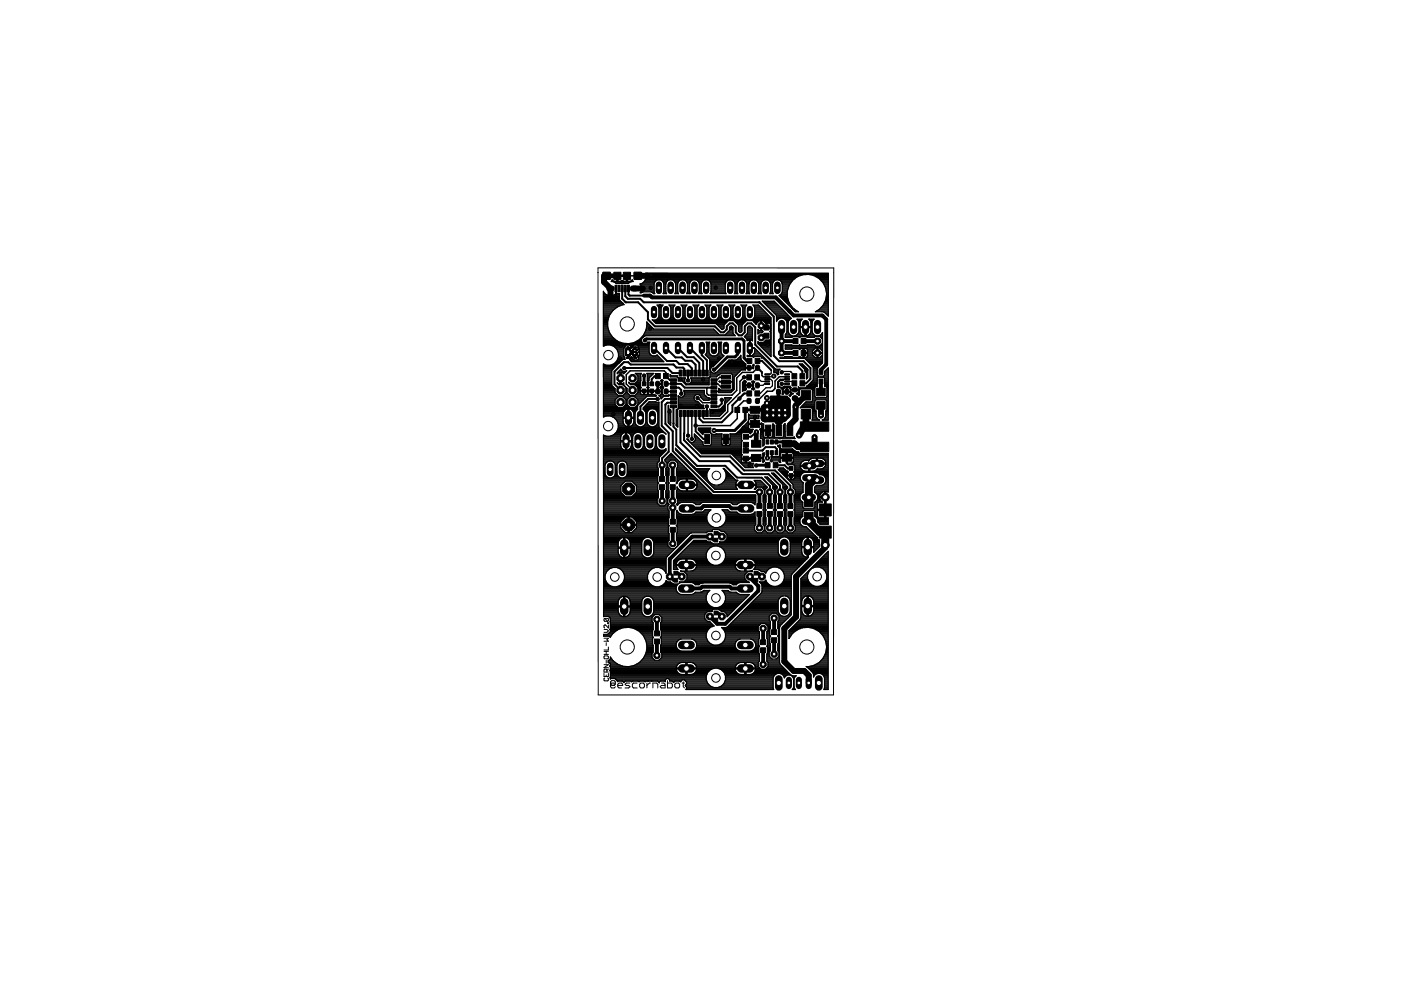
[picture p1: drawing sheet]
<svg xmlns="http://www.w3.org/2000/svg" width="297mm" height="210mm" viewBox="0 0 297 210" stroke-linecap="round" stroke-linejoin="round" font-family="sans-serif">
<g fill="none" stroke="#000" stroke-width=".21">
<path d="M132.7 75.4h.5M132.7 75.4h.9M132.7 74l.9 .1M132.7 75.3l.9 .1M132.7 75.2h1M132.7 75.2h.1M132.7 75.1h.1M132.7 75h.1M132.7 74.9h.1M132.7 74.8h.1M132.7 74.7h.1M132.7 74.6h.1"/>
<path d="M132.7 74.5h.1M132.7 74.4h.1M132.7 74.3h.1M132.7 74.2h.1M132.7 74.2h1M132.7 74.1h.9M132.8 75.9h.4M132.9 73.6h.4M132.9 75.8h.4M133 73.7h.4M133.1 73.8h.4M133.1 75.5h.4"/>
<path d="M133.1 73.9h.4M133.2 73.9l.4 .1M133.2 75.9h-.4M133.3 75.8l-.4 .1M133.3 75.8h-.4M133.4 75.7h-.4M133.4 75.6h-.4M133.4 74.2h.3M133.5 75.6h-.4M133.5 74.3h.3M133.5 75.5h-.4M133.6 75.4h-.2"/>
<path d="M133.6 75.4h.1M133.6 74.4h.3M133.6 75h.6M133.6 74.4h.7M133.6 74.9h.6M133.6 74.5h1M133.6 74.5h.8M133.6 74.8h.6M133.6 74.7l.6 .1M133.6 74.7h.5M133.6 74.6h.6M133.6 74.6h1.1"/>
<path d="M133.7 75.2h-.4M133.7 75.2h-.2M133.8 75.1h-.3M133.8 75l-.3 .1M133.8 74.3l.1 .1M133.9 75h-.3M133.9 75h.1M134 75l.3 .1M134 75.1h.3M134 74.3h.1M134 75h.2M134.1 75.1l.2 .1"/>
<path d="M134.1 74.3h.2M134.1 75.2h.3M134.1 75.2h1M134.2 75.4h.1M134.2 74.6l.7 .1M134.2 74.1h.8M134.2 75.5h.5M134.2 74.9h-.6M134.3 74h.1M134.3 75.5h.4M134.3 74.4h-.3M134.3 74.3h-.3"/>
<path d="M134.3 74h.6M134.3 74.7h.7M134.3 75.6h.4M134.3 74.2h-.2M134.4 75.6h.4M134.4 75.7h.4M134.4 75.4h.5M134.4 73.9l-.1 .1M134.4 75.7l.5 .1M134.4 74.7l.7 .1M134.4 74.1l-.3 .1M134.5 75.8h.4"/>
<path d="M134.5 74h.2M134.5 75.9h.5M134.5 73.6h.4M134.6 75.9h.4M134.7 74.8h.4M134.7 73.9h-.4M134.7 73.8l-.3 .1M134.8 73.8h-.4M134.8 74.1h.3M134.8 74.8l.4 .1M134.8 73.7h-.4M134.9 75.2h.2"/>
<path d="M134.9 74.2h.2M134.9 73.7h-.4M134.9 74.3h.2M134.9 73.6h-.3M134.9 74.9h.3M134.9 74.4h.2M135 75.4h-.8M135 75.1h.2M135 74.9l.2 .1M135 75h.2M135 74.1h-.8M135.1 75.3l-.9 .1"/>
<path d="M135.2 75.1l-.3 .1M135.2 75l-.2 .1M128.1 138.7h.9M128.1 138.1h.9M128.1 135.3h.9l-.3 .3 .3 .4h-.9M128.1 133.5h.6l.3 .3-.3 .3h-.6M128.2 131.1l-.1 .2 .1 .4h.6M128.2 139.1h.6l.2 .4-.2 .2h-.6l-.1-.2zM128.2 131.1h.6l.2 .2-.2 .4M128.2 131.1l.6 .6M128.5 136.2v.7M128.5 138.1v.6"/>
<path d="M128.5 140v.6M128.8 132h.2v.2h-.2zM129 132.5v.6l-.6-.6-.3 .2 .1 .4M129 137.2v.6h-.9M128.1 142.8v.6h.9v-.6M128.1 140.9h.9l-.9 .7h.9M128.2 143.7l-.1 .2 .1 .5h.6l.2-.2-.2-.5M128.5 143.1v.3M128.7 142.5v-.5l-.2-.1h-.3l-.1 .6h.9M129 141.9l-.3 .3M129.7 144.8h.5v.5h-.5zM130.2 145.3l.3-.2v-.5l-.3-.3h-.5l-.3 .3v1l.3 .3h.5l.3-.3"/>
<path d="M131 145.3h1v-.2l-.2-.3h-.6l-.2 .3v.5l.2 .3h.6M133.6 144.8h-.8l-.3 .3 .3 .2h.5l.3 .3-.3 .3h-.8M135.1 144.8h-.8l-.2 .3v.5l.2 .3h.8M135.6 145.1l.3-.3h.5l.2 .3v.5l-.2 .3h-.5l-.3-.3zM137.2 144.8v1.1M137.9 144.8h-.2l-.5 .5M138.4 145.9v-1.1h.8l.3 .3v.8M140.2 144.8h.6l.2 .3v.8h-.8l-.2-.3 .2-.3h.8M141.5 144.3v1.6h.8l.3-.3v-.5l-.3-.3h-.8M143.1 145.1l.2-.3h.5l.3 .3v.5l-.3 .3h-.5l-.2-.3zM144.6 144.8h.5M144.9 144.6v1l.2 .3"/>
</g>
<g fill="#000" stroke="#000" stroke-width=".21">
<path d="M139 79.2h1v1.1h-1zM140.7 79.2h1v1.1h-1zM144 78.5h.5v1.2h-.5zM144.8 78.5h.6v1.2h-.6zM145.6 78.5h.6v1.2h-.6zM146.4 78.5h.6v1.2h-.6zM147.2 78.5h.6v1.2h-.6zM148 78.5h.5v1.2h-.5zM148.8 78.5h.6v1.2h-.6zM149.6 78.5h.6v1.2h-.6zM152.9 79.6h2v.7h-2zM158.3 79.5h1v1.1h-1z"/>
<path d="M158.4 76h1v1.1h-1zM160 79.5h1v1.1h-1zM160.1 76h1v1.1h-1zM161.9 68.9h1.1v1.1h-1.1zM161.9 70.7h1.1v1h-1.1zM162.2 79.2h1v.3h-1zM162.2 79.8h1v.2h-1zM166.4 79.8h1v.2h-1zM166.4 79.2h1v.3h-1zM167.9 79.2h1v1.1h-1zM168.2 71.8h1v1.1h-1zM168.2 74.3h1v1.1h-1z"/>
<path d="M169.6 79.2h1v1.1h-1zM169.9 71.8h1v1.1h-1zM169.9 74.3h1v1.1h-1zM173.7 78.4h.8v1h-.8zM136.2 82.5h.8v.8h-.8zM136.2 81h.8v.8h-.8zM137.8 82.5h.8v.8h-.8zM137.8 81h.8v.8h-.8zM142.2 80.3h1.2v.6h-1.2zM142.2 81.1h1.2v.6h-1.2zM142.2 81.9h1.2v.6h-1.2zM142.2 82.7h1.2v.6h-1.2z"/>
<path d="M142.2 83.5h1.2v.6h-1.2zM142.2 84.3h1.2v.6h-1.2zM142.2 85.1h1.2v.6h-1.2zM142.2 85.9h1.2v.6h-1.2zM144 87h.5v1.3h-.5zM144.8 87h.6v1.3h-.6zM145.6 87h.6v1.3h-.6zM146.4 87h.6v1.3h-.6zM147.2 87h.6v1.3h-.6zM148 87h.5v1.3h-.5zM148.8 87h.6v1.3h-.6zM149.4 92.1h1v2h-1z"/>
<path d="M149.6 87h.6v1.3h-.6zM150.7 85.9h1.3v.6h-1.3zM150.7 85.1h1.3v.6h-1.3zM150.7 84.3h1.3v.6h-1.3zM150.7 83.5h1.3v.6h-1.3zM150.7 82.7h1.3v.6h-1.3zM150.7 81.9h1.3v.6h-1.3zM150.7 81.1h1.3v.6h-1.3zM150.7 80.3h1.3v.6h-1.3zM152.9 81.6h2v.7h-2zM152.9 80.6h2v.7h-2zM153.4 92.1h1v2h-1z"/>
<path d="M155.8 86.4h1v1.1h-1zM157.5 86.4h1v1.1h-1zM157.6 95h1.1v1.1h-1.1zM157.6 96.7h1.1v1h-1.1zM157.6 92.1h1.1v1h-1.1zM157.6 93.8h1.1v1h-1.1zM158.3 82.9h1.1v1.1h-1.1zM159.1 89.1h2v1.5h-2zM159.1 86.1h2v1.5h-2zM159.3 96.4h2v1.4h-2zM159.3 93.3h2v1.5h-2zM160 82.9h1.1v1.1h-1.1z"/>
<path d="M162.2 80.3h1v.2h-1zM162.2 80.8h1v.2h-1zM162.2 81.3h1v.2h-1zM162.2 90.1h1.2v2.3h-1.2zM162.2 98.1h1.1v1.1h-1.1zM162.4 95.5h.6v.9h-.6zM162.4 93.3h.6v.8h-.6zM163.3 84h3.6v2.2h-3.6zM163.4 95.5h.6v.9h-.6zM163.4 93.3h.6v.8h-.6zM163.9 98.1h1.1v1.1h-1.1zM164.3 95.5h.6v.9h-.6z"/>
<path d="M164.3 93.3h.6v.8h-.6zM164.5 90.1h1.3v2.3h-1.3zM165.8 96.3h2v1.5h-2zM165.8 93.3h2v1.5h-2zM166.4 81.3h1v.2h-1zM166.4 80.8h1v.2h-1zM166.4 80.3h1v.2h-1zM166.9 90.1h1.2v2.3h-1.2zM167.3 98.9h.8v.8h-.8zM167.9 80.7h1v1.1h-1zM169.6 80.7h1v1.1h-1zM169.7 89.5h6v1.9h-6z"/>
<path d="M169.7 93.8h6v2h-6zM169.9 86.8h2v2h-2zM169.9 82.8h2v2h-2zM173.1 85.2h1.9v1.6h-1.9zM173.1 82.3h1.9v1.6h-1.9zM173.7 80.4h.8v1h-.8zM139.8 102.8h1.1v1h-1.1zM139.8 101h1.1v1.1h-1.1zM142.1 102.8h1.1v1h-1.1zM142.1 101h1.1v1.1h-1.1zM142.1 111.8h1.1v1h-1.1zM142.1 110.1h1.1v1h-1.1z"/>
<path d="M151.4 114.1h.8v.8h-.8zM151.4 112.6h.8v.8h-.8zM160.5 106.8h1.1v1h-1.1zM160.5 108.5h1.1v1h-1.1zM162.7 106.8h1.1v1h-1.1zM162.7 108.5h1.1v1h-1.1zM164.8 106.8h1.1v1h-1.1zM164.8 108.5h1.1v1h-1.1zM167 106.8h1.1v1h-1.1zM167 108.5h1.1v1h-1.1zM167.3 100.4h.8v.8h-.8zM170.6 108.6h1.8v1.6h-1.8z"/>
<path d="M170.6 105.8h1.8v1.6h-1.8zM173.7 111.5h2.5v2.6h-2.5zM173.7 106.8h2.5v2.6h-2.5zM138.7 135.5h1.1v1h-1.1zM138.7 133.8h1.1v1h-1.1zM142.9 122.6h.8v.8h-.8zM142.9 121.1h.8v.8h-.8zM151.4 131.1h.8v.8h-.8zM151.4 129.6h.8v.8h-.8zM159.9 122.6h.8v.8h-.8zM159.9 121.1h.8v.8h-.8zM161.2 135.7h1.1v1h-1.1z"/>
<path d="M161.2 137.4h1.1v1h-1.1zM163.6 133.5h1.1v1h-1.1zM163.6 135.2h1.1v1h-1.1z"/>
</g>
<g fill="#000" stroke="#000" stroke-width=".21">
<path d="M127.8 57.7h1.6v1.5h-1.6z" fill-rule="evenodd"/>
<path d="M130.2 57.7h1.4v1.5h-1.4z" fill-rule="evenodd"/>
<path d="M132.2 57.7h1.5v1.5h-1.5z" fill-rule="evenodd"/>
<path d="M134.4 57.7h1.6v1.5h-1.6z" fill-rule="evenodd"/>
<path d="M128.9 60.7h.9a.52 .52 0 0 1 .4 .5 .52 .52 0 0 1-.4 .5h-.7a.54 .54 0 0 1-.4-.4 .54 .54 0 0 1 .2-.6z" fill-rule="evenodd"/>
<path d="M130.4 60.5h.4v1.3h-.4z" fill-rule="evenodd"/>
<path d="M131 60.5h.5l-.1 1.3h-.4z" fill-rule="evenodd"/>
<path d="M131.7 60.5h.4v1.3h-.4z" fill-rule="evenodd"/>
<path d="M132.4 60.5h.4v1.3h-.4z" fill-rule="evenodd"/>
<path d="M133 60.5h.5l-.1 1.3h-.4z" fill-rule="evenodd"/>
<path d="M133.8 60.7h1a.52 .52 0 0 1 .4 .5 .52 .52 0 0 1-.4 .5h-.7a.54 .54 0 0 1-.5-.4 .54 .54 0 0 1 .2-.6z" fill-rule="evenodd"/>
<path d="M158.6 77.5l.3-.1 .3 .2 .1 .6-.2 .3h-.4l-.3-.1v-.6z" fill-rule="evenodd"/>
<path d="M160.3 77.5l.4-.1 .3 .2 .1 .6-.2 .3h-.4l-.3-.1v-.6z" fill-rule="evenodd"/>
<path d="M139.2 82.5l.3-.1 .3 .2 .1 .6-.2 .3h-.3l-.3-.1-.1-.6z" fill-rule="evenodd"/>
<path d="M139.2 80.9l.3-.1 .3 .2 .1 .6-.2 .3h-.3l-.3-.1-.1-.6z" fill-rule="evenodd"/>
<path d="M141 82.5l.3-.1 .3 .2 .1 .6-.2 .3h-.4l-.3-.1v-.6z" fill-rule="evenodd"/>
<path d="M141 80.9l.3-.1 .3 .2 .1 .6-.2 .3h-.4l-.3-.1v-.6z" fill-rule="evenodd"/>
<path d="M158.5 84.5h.4l.3 .1 .1 .6-.2 .3-.4 .1-.3-.2v-.6z" fill-rule="evenodd"/>
<path d="M158.5 81.2h.4l.3 .1 .1 .6-.2 .3-.4 .1-.3-.2v-.6z" fill-rule="evenodd"/>
<path d="M160.3 84.5h.4l.3 .1v.6l-.1 .3-.4 .1-.3-.2-.1-.6z" fill-rule="evenodd"/>
<path d="M160.3 81.2h.4l.3 .1v.6l-.1 .3-.4 .1-.3-.2-.1-.6z" fill-rule="evenodd"/>
<path d="M164.8 82.6l.3-.1 .4 .2v.6l-.2 .3h-.3l-.3-.2-.1-.5z" fill-rule="evenodd"/>
<path d="M166.6 82.6l.3-.1 .3 .2 .1 .6-.2 .3h-.4l-.3-.2v-.5z" fill-rule="evenodd"/>
<circle cx="168.5" cy="82.7" r=".55"/>
<circle cx="168.5" cy="84.4" r=".55"/>
</g>
<g fill="none" stroke="#000" stroke-width=".42">
<path d="M130.6 61.2l.1 1.3M131.8 77.3l.5-.5h.9l.5 .5h9.1l.6 .6h1.4l.3 .3v.9M131.8 77.3l-1.5 1.5v2.6l1.3 1.3M131.8 77.3h.1M131.9 61.2v2.1l.8 .8h2.6l2.1 2.1v1.5l1.5 1.5h12.7l1.2 1.3h.7l.6-.7v-.6l.6-.6h.7l.6 .6v1.3l.6 .6h.7l.6-.6v-1.3l.6-.6h.8l.8 .8v3.7l4.6 4.6h4.5l.9 1v1.1M132.4 78.1l9.1-.1 1.1 1.1h1.7M132.6 61.2v1.6l.5 .6h2.6l.8 .7h24.5M132.6 64.1h.1M133.2 61.2v1.2l.3 .3h3M138.7 73.8l2.7 2.7h2l.6 .7h1.8l.9 .9v1M139.3 79.7h.2l-.7 .1-.6 .6v1M141.2 79.7l.8 .9h.8"/>
<path d="M141.2 73.8l2 2h1.3l.8 .7h1.3l.9 .8v1.8M143.7 73.8l2 1.9h1.4l1.2 1.2v2.2M145.9 79.1v1.6M146.3 73.8l2.8 2.8v2.5M148.8 73.8v1.5l1.1 1.1v2.7M160.6 76.5h.9l2 2M160.6 78l.9 .9v.2M161 64.1h.1M161 64.1l3.1 3v8.3l1.1 1.2h5.2l1.4 1.4v2.3l-.9 1h-.8M139.4 84.6h-2l-1.6 1.6v2.4M142.8 86.2v4.3l.6 .6v3.3l4.4 4.4h6l2.5 2.5h5.2l1.8 1.8-.1 1.2M142.8 85.4h-1.3l-.4 .4v4.1l1.5 1.5v4.2l8.7 8.7h9.7"/>
<path d="M142.8 84.6h-1.8l-.7 .7v5l1.5 1.5v4l-1.4 1.4v1.4M142.8 82.2h1.1l.5 .5v.8M142.8 81.4h1.6l.8 .8h6.2M144.3 87.7v6.1l4 4h6.4l2.5 2.5M145.1 87.7l-.1 5.6 3.5 3.5h6.3l3 2.9h6.5l3.3 3.3v1.4M147.5 87.7v3.7l1.6 1.7h.8M149.9 86.2v1.5M153 84.8v.8l-.6 .6h-1M158.1 94.3v1.2h3.6M158.1 94.3h.1M158.9 83.4h-1.1l-2.5 2.5v1.4l-2.3 2.2h-4l-.7-.7v-1.1M160.3 91.5l.1 .1-1.2 1h-1.1"/>
<path d="M161.7 95.5l.6-.7h2l.4 .4-.1 .8M161.7 95.5h.1M164.4 98.6h1.9l.7 .7h.7M172.7 94.7h.8l-.8 .1M157.2 100.3h.1M157.2 100.3l.2 .2h5.5l2.5 2.5v1.3"/>
</g>
<g fill="none" stroke="#000" stroke-width=".25">
<path d="M129.7 59.5h.2M129.8 59.3l.4 .3h.6v-1h2.3v1h.6l.3-.3 .3 .4-.9 .2-.2 .2h-2.6l-.2-.2-.8-.2zM130 59.7h3.9M130.5 59.9h2.9M130.8 59.1h.2M130.8 59.5h.2M130.8 59.3h.2M130.8 58.8h.2M131 58.4h1.8v1.2l-.9-.1-.9 .1zM131 58.4h1.8M131.9 59.5h.1M132.8 59.1h.3"/>
<path d="M132.8 59.5h.3M132.8 59.3h.3M132.8 58.8h.3M133.9 59.5h.2M136.3 59.9h2.4M136.5 59.7h2.4M136.7 59.5h2.4M136.8 59.3h31.5M136.9 59.1h31.7M136.9 58.6h32.3M136.9 58.8h31.9M136.9 58.4h32.9"/>
<path d="M136.9 58.2h34.4M139.5 59.3l-.4 .2-.4 .6M139.9 59.3l.7 .5M140.3 59.5h1.3M140.6 59.7h.8M140.6 59.8l.1 .3M140.7 59.9h.5M142 59.3l-.4 .2-.4 .6M142.4 59.3l.7 .5 .1 .3M142.8 59.5h1.3M143 59.7h.9M143.2 59.9h.6"/>
<path d="M144.5 59.3l-.7 .5-.1 .3M144.9 59.3l.4 .2 .5 .6M145.4 59.5h1.2M145.6 59.7h.8M145.7 59.9h.6M146.3 59.8l-.1 .3M147 59.3l-.7 .5M147.4 59.3l.7 .5M147.8 59.5h1.3M148.1 59.7h.8M148.1 59.8l.2 .3M148.2 59.9h.6"/>
<path d="M149.5 59.3l-.4 .2-.4 .7M149.9 59.3l.4 .2 .4 .7M150.3 59.5h3.9M150.5 59.7h3.5M150.7 59.9h3.2M154.6 59.3l-.4 .2-.4 .7M155 59.3l.7 .5 .2 .4M155.4 59.5h1.3M155.7 59.7h.8M155.8 59.9h.6M157.1 59.3l-.4 .2-.4 .7M157.5 59.3l.4 .2 .4 .7"/>
<path d="M157.9 59.5h1.3M158.1 59.7h.9M158.3 59.9h.6M159.6 59.3l-.4 .2-.4 .7M160 59.3l.4 .2 .5 .7M160.4 59.5h1.3M160.7 59.7h.8M160.8 59.9h.6M162.1 59.3l-.3 .2-.5 .7M162.5 59.3l.4 .2 .5 .7M162.9 59.5h1.3M163.2 59.7h.8"/>
<path d="M163.3 59.9h.6M164.6 59.3l-.4 .2-.4 .7M165 59.3l.4 .2 .4 .7M165.7 59.7h2.2M165.8 59.9h1.9M168 59.5h.1M168 59.5l-.7 1M168 59.5h-2.6M171.4 58.2h4.2M172.4 58.4h3.2M172.9 58.6h2.7M173.3 58.8h2.3"/>
<path d="M173.7 59.1h1.9M173.7 59.1l.8 .9M173.7 59.1a4.2 4.2 0 0 0-5.7 .4M173.9 59.3h1.7M174.1 59.5h1.5M174.3 59.7h1.3M174.5 59.9h1.1M174.5 60h.1M174.5 60l.6 1.1M175.6 58h.1M127.9 73.1h9.7M127.9 73.3h.3"/>
<path d="M127.9 71.3h1.8M127.9 69.5h1M127.9 67.9h1M127.9 65.1h3M127.9 72.6h3.7M127.9 77.3h.3M127.9 72.8h5M127.9 72.4h3.2M127.9 72.2h2.8M127.9 71.9h2.5M127.9 71.7h2.3M127.9 71.5h2"/>
<path d="M127.9 71.1h1.7M127.9 70.8h1.5M127.9 70.6h1.4M127.9 70.4h1.3M127.9 70.2h1.2M127.9 70h1.1M127.9 69.7h1.1M127.9 69.3h.9M127.9 69.1h.9M127.9 68.8h.9M127.9 68.6h.9M127.9 68.4h.9"/>
<path d="M127.9 68.2h.9M127.9 67.7h1M127.9 67.5h1.1M127.9 67.3h1.2M127.9 67.1h1.3M127.9 66.8h1.3M127.9 66.6h1.5M127.9 66.4h1.6M127.9 66.2h1.8M127.9 66h1.9M127.9 65.7h2.1M127.9 65.5h2.4"/>
<path d="M127.9 65.3h2.7M127.9 64.8h3.6M127.9 64.4h4.2M127.9 64.2h4M127.9 63.9h3.8M127.9 63.7h3.6M127.9 63.5h3.4M127.9 63.3h3.4M127.9 63.1h3.4M127.9 62.8h3.4M127.9 62.6h1M127.9 62.4h.5"/>
<path d="M127.9 62.2h.3M127.9 62h.1M128 78.8h1.7M128 79.1h1.7M128 79.9h1.7M128 78.6h1.7M128 79.7h1.7M128 79.5h1.7M128 79.3h1.7M128 78.4h1.9M128 78.2h2.1M128 78h2.3"/>
<path d="M128 77.7h2.5M128 77.5h2.7M129.2 66.9h.1M129.2 70.5h.1M129.2 66.9l-.4 1.2v1.2l.4 1.2M129.2 70.5l.7 1M129.8 73.3h2.9M129.8 77.3h1.2M129.9 71.5h.1M129.9 65.8v.1M129.9 71.5v.1M129.9 65.8h.1"/>
<path d="M129.9 65.8l-.7 1.1M129.9 71.5l1 .8M130 62.6h1.3M130.2 73.5h2.3M130.2 77.1h1M130.5 73.7h1.9M130.5 62.4h.8M130.5 76.8h.9M130.7 76.6h.9M130.7 74h1.6M130.9 76.4h.9M130.9 74.2h1.4"/>
<path d="M130.9 79.1h.2M130.9 72.3h.1M130.9 72.3l1.2 .5M130.9 76.2h1.6M130.9 74.4h1.4M131 74.6h1.3M131 75.9h1.4M131.1 78.8h1.5M131.1 75.7h1.3M131.1 75.5h1.2M131.1 74.9a2.16 2.16 0 0 1-.8 2.2 2.16 2.16 0 0 1-2.4 .1l.1 11.2M131.1 75.3h1.2"/>
<path d="M131.1 75.1h1.2M131.1 74.8h1.2M131.2 77l-1.5 1.5v3.2l.7 .7v.8l.7 .7h.9l.7-.7v-.9l-.7-.7h-.8l-.3-.4 .5 .1v-1h.3v1h.3l.2-.1v.4l.7 .7v.9l.7 .7h1l.7-.7v-.9l-.7-.7h-.9l-.4-.6M131.2 77v.1M131.3 78.6h.6M131.4 76.8l-.2 .2M131.4 79.1h.3M131.4 79.9h.3M131.4 79.7h.3M131.4 79.5h.3M131.4 79.3h.3M131.5 78.4h.2"/>
<path d="M131.6 78.3a.76 .76 0 0 0 1.3 .3l-.7 .6-.2-.2h-.3v1.1h-.3v-1.1h-.3l-.2 .2v-.2zM132 76.2h.1M132 76.2l-.6 .6M132.1 79.1h.3M132.1 64.3l-.8-.7v-1.4h-.7a1.65 1.65 0 0 1-2.7-.4v11.6a2.15 2.15 0 0 1 3.2 1.5M132.1 64.3h.1M132.1 64.3l.2 .3-1.4 .5-1 .7M132.1 72.8h.1M132.1 72.8l1.2 .1M132.1 64.6h-4.2M132.4 75.8l.1 .4h-.5M132.4 75.8h.1"/>
<path d="M133.3 72.9h.1M133.4 72.8h3.1M133.5 76.2h.8M133.6 73.3h.7M133.6 76.1h.1M133.6 76.4l.2 .2M133.6 76v.1M133.6 76.4h6.8M133.7 73.4l-.2-.2h-.7l-.5 .6v1.8l.1 .2M133.7 76l-.2 .2 .1 .2M133.7 73.4h.1M133.7 75.9v.1"/>
<path d="M133.7 75.9h.1M133.7 73.4l.1 .2M133.8 75.8l-.1 .1M133.8 75.8h.1M133.8 73.6h.1M133.8 75.7h.1M133.8 75.7v.1M133.8 73.6l.1 .1M133.9 76.6h6.8M133.9 73.7h.1M133.9 75.7l-.1 .1M133.9 75.6v.1"/>
<path d="M133.9 75.7l.1 .1M133.9 73.7v.1M134 73.7h.1M134 73.7h-.1M134 75.8h.1M134 75.8l.1 .2-.4-.1M134 75.8l.1 .1M134.1 75.9l.3 .4M134.1 73.5l-.1 .2M134.2 73.4v.1M134.2 73.4h-.5M134.2 73.4l.2-.2h.7l.2 .2v.3"/>
<path d="M134.4 72.6h1.8M134.4 76.3h.1M134.8 79.3h1.1M134.9 72.4h1.1M135 79.5h.8M135.2 73.3h2.4M135.3 75.6v.1M135.3 79.9h.6M135.3 73.8h.1M135.3 75.6h.1M135.3 79.7v1l-.7 .6h-1l-.3-.3M135.3 73.8l.1 .1"/>
<path d="M135.3 79.7h.5M135.3 72.2h.7M135.3 76.2h4.9M135.3 75.7h.1M135.3 73.7v.1M135.3 73.7h2.3M135.3 73.5h2.3M135.3 75.7h4.5M135.3 75.7l.1 .4-.3 .2h-.7M135.4 75.9h4.6M135.4 73.9l.1 .2M135.4 73.9h.1"/>
<path d="M135.4 75.5h4.2M135.5 75.4l-.2 .2M135.5 75.4h.1M135.5 74.6l.1 .1M135.5 74.6h.1M135.5 74.6h2.1M135.5 74.6v.8M135.5 74.4h2.1M135.5 74.2h2.1M135.5 75.3v.1M135.5 75.3h.1M135.6 75.3h2.4"/>
<path d="M135.6 75.1h2.2M135.6 74.8h2.1M135.6 72l-1.1 .6-1.2 .3M135.6 72h.1M135.6 71.9h.4M135.8 79.5l.2-.3h-1.3l.6 .5M135.8 79.5v1.3M135.8 71.7h.3M135.8 62h.4M135.8 60.4h2.9M135.8 60.2h2.9M135.9 61.7h2.8"/>
<path d="M135.9 60.6h2.8M136 60.9l-.3-.7a1.42 1.42 0 0 0 1.2-1.2v-1.1l38.7 .1v9l-.8-.8-.3-.1h-1.6l.8-.5M136 60.9v.6M136 71.5h.4M136 61.5h2.7M136 61.3h2.7M136 61.1h2.7M136 60.8h2.7M136.1 71.7a.75 .75 0 0 0 .2 1.1 .75 .75 0 0 0 1.1-.3h.4l-.2 .4v1.8M136.2 71.3h.4M136.4 71.1h.1M136.4 71.1l-.8 .9"/>
<path d="M136.4 71.1h19.4M136.5 70.8h15.9M136.6 71.3l-.5 .4M136.7 70.6h15.4M136.8 70.4h15.1M136.9 70.2h14.8M137 69.9l.1-1.6 1.5 1.5h12.7l1.3 1.2h1.1l1-.9v-.7l.4-.3 .3 .3v1.3l.5 .5-19.3 .1M137 69.9l14.5 .1M137 69.9l-.6 1.2M137 72.8h.7M137 69.7h1.6M137.1 69.5h1.2"/>
<path d="M137.1 69.3h1M137.1 69.1h.8M137.1 68.3h.1M137.1 68.4h.1M137.2 68.8h.5M137.2 68.6h.3M137.2 79.3h1.3M137.2 79.9h.6M137.3 79.5l.1 1.3M137.3 79.7h.7M137.3 79.5h.9M137.3 72.6h.5"/>
<path d="M137.6 74.7l.2 .3M137.6 74l-2.2-.1 .1 .7M137.8 75l.7 .5M138.2 62h.5M138.5 67.9h25M138.5 62.2h.3M138.5 79.2l-.9 .9v.5M138.6 79.2h.1M138.6 79.2h-1.5l.2 .3M138.7 68.2h15.6M138.7 60.1v1.8l.1 .4h-.2l-.6-.4h-1.6l-.7 .2 .3-.6M138.9 68.4h15.2"/>
<path d="M139.2 67.7h1.5M139.3 75.3h.1M139.3 75.3l-.4 .2M139.3 75.3l1.5 1.4h-6.9l-.1-.2M139.5 67.5h.9M139.5 64.8h.9M139.6 65.1h.7M139.6 67.3h.7M139.7 67a1.02 1.02 0 0 1-1.4 .8l.8 .8h12.7l1.3 1.3 .4-.3v-.7l1-.9M139.7 65.3v1.7M139.7 65.3l-.4-.6h1.3l-.4 .6M139.7 67.1h.5"/>
<path d="M139.7 66.8h.5M139.7 66.6h.5M139.7 66.4h.5M139.7 66.2h.5M139.7 66h.5M139.7 65.7h.5M139.7 65.5h.5M139.7 65.3h.5M140.2 65.3v1.7a1.06 1.06 0 0 0 1 .9 1.06 1.06 0 0 0 1-.9M140.6 62.2h.7M140.7 62h.5M140.7 60.1v1.8l-.1 .4h.7l-.1-.4v-1.8"/>
<path d="M140.7 61.7h.5M140.7 61.5h.5M140.7 61.3h.5M140.7 61.1h.5M140.7 60.8h.5M140.7 60.6h.5M140.7 60.4h.5M140.7 60.2h.5M141.8 67.7h1.4M142 67.5h1M142 64.8h.9M142.1 79.7h1.5"/>
<path d="M142.1 79.5h.1M142.2 65.1h.6M142.2 67.3h.6M142.2 65.3l-.4-.6h1.3l-.4 .6M142.2 65.3v1.7M142.2 67.1h.5M142.2 66.8h.5M142.2 66.6h.5M142.2 66.4h.5M142.2 66.2h.5M142.2 66h.5M142.2 65.7h.5"/>
<path d="M142.2 65.5h.5M142.2 65.3h.5M142.7 65.3v1.7a1.06 1.06 0 0 0 1 .9 1.06 1.06 0 0 0 1.1-.9M143.1 62.2h.7M143.2 62h.5M143.2 60.1v1.8l-.1 .4h.7l-.1-.4v-1.8M143.2 61.7h.5M143.2 61.5h.5M143.2 61.3h.5M143.2 61.1h.5M143.2 60.8h.5M143.2 60.6h.5"/>
<path d="M143.2 60.4h.5M143.2 60.2h.5M143.6 79.9l.2 .3v.6h.8l.8 .8h4.9v-1.4l.3-.3M143.7 79.9h-1.5l-.1-.5 .2 .3h1.3l.2 .4 1.5 .1M144.3 67.7h1.4M144.5 67.5h1M144.5 64.8h1M144.7 65.1h.7M144.7 67.3h.7M144.8 65.3l-.4-.6h1.2l-.4 .6M144.8 65.3v1.7M144.8 67.1h.4"/>
<path d="M144.8 66.8h.4M144.8 66.6h.4M144.8 66.4h.4M144.8 66.2h.4M144.8 66h.4M144.8 65.7h.4M144.8 65.5h.4M144.8 65.3h.4M145.2 67a1.06 1.06 0 0 0 1.1 .9 1.06 1.06 0 0 0 1-.9M145.2 65.3v1.7M145.6 62.2h.7M145.7 62h.5"/>
<path d="M145.8 60.1v1.8l-.2 .4h.7l-.1-.4v-1.8M145.8 61.7h.4M145.8 61.5h.4M145.8 61.3h.4M145.8 61.1h.4M145.8 60.8h.4M145.8 60.6h.4M145.8 60.4h.4M145.8 60.2h.4M146.8 67.7h1.5M147.1 67.5h.9M147.1 64.8h.9"/>
<path d="M147.2 67.3h.7M147.2 65.1h.7M147.3 65.3l-.4-.6h1.3l-.4 .6M147.3 65.3v1.7M147.3 67.1h.5M147.3 66.8h.5M147.3 66.6h.5M147.3 66.4h.5M147.3 66.2h.5M147.3 66h.5M147.3 65.7h.5M147.3 65.5h.5"/>
<path d="M147.3 65.3h.5M147.8 67a1.06 1.06 0 0 0 1 .9 1.06 1.06 0 0 0 1.1-.9M147.8 65.3v1.7M148.1 62.2h.7M148.2 62h.5M148.3 60.1v1.8l-.2 .4h.7l-.1-.4v-1.7M148.3 61.7h.4M148.3 61.5h.4M148.3 61.3h.4M148.3 61.1h.4M148.3 60.8h.4M148.3 60.6h.4"/>
<path d="M148.3 60.4h.4M148.3 60.2h.4M149.4 67.7h1.4M149.6 75.3h1.1M149.6 67.5h1M149.6 64.8h1M149.7 75.1h.8M149.7 75l-.2 .2 1 .9v3.8l-.2 .2-3.8 .1M149.7 72.6h.8M149.8 67.3h.6M149.8 65.1h.6M149.8 74.8h.6"/>
<path d="M149.8 75.5h3.6M149.8 72.8h.5M149.9 73.1h.4M149.9 73.3h.4M149.9 74.7v-1.8l-.2-.4h.8l-.2 .4v1.8M149.9 74.7l-.2 .3M149.9 65.3v1.7M149.9 65.3l-.4-.6h1.2l-.4 .6M149.9 73.7h.4M149.9 73.5h.4M149.9 74.6h.4M149.9 74.4h.4"/>
<path d="M149.9 74.2h.4M149.9 74h.4M149.9 67.1h.4M149.9 66.8h.4M149.9 66.6h.4M149.9 66.4h.4M149.9 66.2h.4M149.9 66h.4M149.9 65.7h.4M149.9 65.5h.4M149.9 65.3h.4M150.1 75.7h3.1"/>
<path d="M150.3 75.9h2.7M150.3 65.3v1.7M150.3 74.7l.2 .3 .7 .5M150.3 67a1.06 1.06 0 0 0 1.1 .9 1.06 1.06 0 0 0 1-.9M150.5 78.2h.2M150.5 78h.3M150.5 77.7h.5M150.5 77.5h.9M150.5 77.3h1.1M150.5 77.1h1.4M150.5 76.8h1.6M150.5 76.6h1.8"/>
<path d="M150.5 76.4h2M150.5 76.2h2.3M150.5 78.8h.3M150.5 79.1h.6M150.5 78.6h.2M150.5 79.7h1.6M150.5 79.5h1.8M150.5 79.3h2.2M150.5 78.4h.1M150.6 62.2h3.3M150.7 62h3.1M150.7 60.2v1.7l-.1 .4h3.3l-.1-.4v-1.7"/>
<path d="M150.7 78a.74 .74 0 0 0 .1 .9 .74 .74 0 0 0 .8 .2M150.7 61.7h3.1M150.7 61.5h3.1M150.7 61.3h3.1M150.7 61.1h3.1M150.7 60.8h3.1M150.7 60.6h3.1M150.7 60.4h3.1M150.7 60.2h3.1M151.8 68.6h2M151.9 67.7h1.5M152 75.3h1.3"/>
<path d="M152 68.8h1.6M152 78.8h4.8M152.2 67.5h.9M152.2 64.8h.9M152.2 75.1h.8M152.3 75l-.7 .5M152.3 78.6h4.7M152.3 69.1h1.2M152.3 72.6h.7M152.3 67.3h.7M152.3 65.1h.7M152.3 79.5h.2"/>
<path d="M152.3 79.5l-.4 .4h-1.4M152.3 74.8h.6M152.4 79.5h.1M152.4 72.8h.5M152.4 73.1h.5M152.4 73.3h.5M152.4 74.7l-.1 .3M152.4 65.3v1.7M152.4 74.7v-1.8l-.1-.4h.7l-.1 .4v1.8M152.4 65.3l-.4-.6h1.3l-.4 .6M152.4 73.7h.5M152.4 73.5h.5"/>
<path d="M152.4 74.6h.5M152.4 74.4h.5M152.4 74.2h.5M152.4 74h.5M152.4 67.1h.5M152.4 66.8h.5M152.4 66.6h.5M152.4 66.4h.5M152.4 66.2h.5M152.4 66h.5M152.4 65.7h.5M152.4 65.5h.5"/>
<path d="M152.4 65.3h.5M152.5 69.3h1M152.5 78.4h5.6M152.5 79.4v.1M152.5 79.4l.3-.2h2.3l.2 .2v1.1M152.7 69.5h.8M152.7 78.2h5.3M152.9 65.3v1.7M152.9 74.7l.1 .3M152.9 67a1.06 1.06 0 0 0 1 .9 1.06 1.06 0 0 0 1-.9M152.9 69.7h.5M152.9 78h5.8"/>
<path d="M153 75l.5 .4-2.2 2.3-.6 .3M153.1 77.7h4.9M153.4 77.5h4.7M153.6 77.3h4.5M153.8 77.1h4.1M153.9 70.8h1.7M154 76.8h3.7M154.1 70.6h1.3M154.3 76.6h3.2M154.3 70.4h1.1M154.5 67.7h1.4M154.5 76.4h2.8"/>
<path d="M154.6 70.2h.8M154.7 69.5h.7M154.7 70h.7M154.7 69.7h.7M154.7 67.5h.9M154.7 64.8h.9M154.8 69.3h.5M154.8 67.3h.7M154.9 65.1h.6M154.9 65.3l-.4-.6h1.3l-.4 .6M154.9 65.3v1.7M154.9 67.1h.5"/>
<path d="M154.9 66.8h.5M154.9 66.6h.5M154.9 66.4h.5M154.9 66.2h.5M154.9 66h.5M154.9 65.7h.5M154.9 65.5h.5M154.9 65.3h.5M155.1 79.3h1.2M155.3 79.9h.4M155.3 79.7h.6M155.3 79.5h.8"/>
<path d="M155.4 67a1.06 1.06 0 0 0 1 .9 1.06 1.06 0 0 0 1.1-.9M155.4 65.3v1.7M155.6 68l1 .9v1.3l.3 .3 .4-.3v-1.3l1-.9M155.7 79.9v2.6l-.7 .7h-2.6v-.9l.1 .2M155.7 62.2h.7M155.8 68.2h2.3M155.8 62h.5M155.9 60.2v1.7l-.2 .4h.7l-.1-.4v-1.7M155.9 61.9h.1M155.9 61.7h.4M155.9 61.5h.4M155.9 61.3h.4"/>
<path d="M155.9 61.1h.4M155.9 60.8h.4M155.9 60.6h.4M155.9 60.4h.4M155.9 60.2h.4M156 79.6h.1M156 68.4h1.9M156.3 68.6h1.3M156.3 76.2h.8M156.5 68.8h.9M156.5 75.9h.6M156.5 79.1h-4.9"/>
<path d="M156.6 69.5h.7M156.6 70.2h.7M156.6 70h.7M156.6 69.7h.7M156.6 69.3h.7M156.6 69.1h.7M156.8 75.7h.3M156.8 70.4h.3M157 75.5h.1M157 67.7h1.4M157.2 67.5h1M157.2 64.8h1"/>
<path d="M157.4 67.3h.7M157.4 65.1h.6M157.5 65.3l-.4-.6h1.2l-.4 .6M157.5 65.3v1.7M157.5 67.1h.4M157.5 66.8h.4M157.5 66.6h.4M157.5 66.4h.4M157.5 66.2h.4M157.5 66h.4M157.5 65.7h.4M157.5 65.5h.4"/>
<path d="M157.5 65.3h.4M157.9 71.3h1.6M157.9 65.3v1.7M157.9 67a1.06 1.06 0 0 0 1.1 .9 1.06 1.06 0 0 0 1-.9M158 71.5h1.5M158 77.7l.2-.3-1-1.1-.1-1-1.1 1h-1.5l-2.8 2.8M158 77.7v.2h.7v.2h-.7l.1 .3M158.1 78.4h-.9l-1.5 1.5M158.1 71.1h1.4M158.2 71.7h1.3M158.2 62.2h.7M158.3 62h.5"/>
<path d="M158.3 70.8h1.2M158.3 61.9h.1M158.3 60.2v1.7l-.1 .4h.7l-.1-.4v-1.7M158.3 61.7h.5M158.3 61.5h.5M158.3 61.3h.5M158.3 61.1h.5M158.3 60.8h.5M158.3 60.6h.5M158.3 60.4h.5M158.3 60.2h.5M158.4 71.9h1.1"/>
<path d="M158.4 75.5h3.3M158.4 72.2h.2M158.5 69.5h.9M158.5 70.6h1M158.5 70.4h1M158.5 70.2h1M158.5 70h1M158.5 69.7h1M158.6 69.3h.6M158.8 80h.1M158.9 72.1v1.6h1l4.6 4.6h.9l-.3 .2-.1 .6M158.9 73.1h.2"/>
<path d="M158.9 73.3h.2M158.9 72.1l-.5 .1-.1-.3-.5-.5 .7-.7v-1.3l.3-.3h.2l.5 .5v2.6M158.9 72.1h.1M158.9 72.6h.2M158.9 73.5h.2M158.9 75.3h.2M158.9 75.1h.2M158.9 74.8h.2M158.9 74.6h.2M158.9 74.4h.2M158.9 74.2h.2M158.9 74h.2"/>
<path d="M158.9 72.8h.2M158.9 72.4h.2M158.9 72.2h.2M158.9 78h.9M159.1 72.1v3.4l.6-.3 .3-.4M159.1 72.1l.4 .1M159.1 72.1h.1M159.1 73.7h.8M159.4 72.2h.1M159.5 68l.8 .8 .7-.8h.3v1h.2v-1h.3l.6 .6M159.5 72.2l.1 .1M159.5 67.7h4"/>
<path d="M159.6 77.4h.1M159.6 77.4l.2-.1 .1 .1-.2 .8M159.6 77.4l.1 .3M159.6 75.3h1.9M159.6 77.5h.3M159.7 77.7v.2h-.8v.2l.8 .1M159.7 78.2h.1M159.7 77.7h.1M159.7 75.7h.1M159.7 77.3h.1M159.7 68.2h1.1M159.8 67.5h3.7"/>
<path d="M159.8 64.8h1.2M159.8 75.1h1.4M159.9 65.1h1.3M159.9 67.3h3.5M160 74.8v-.9h-1.1v1.6l-.5-.2v.3h1.2l.2 .2 .2-.2h1.3l2.8 2.6-.1 .7 .5 .1 .3 .3M160 74.8h1M160 68.4h.6M160 74.6h.8M160 65.3l-.4-.6h1.2l2.7 2.7v8.2l-2.8-2.7v-.5l.3 .2h.8l.6-.5h.8l.2-.2v-1.4l-.2-.2 .1-.1M160 65.3v1.7M160 74.4h.6M160 74.2h.4"/>
<path d="M160 74h.1M160 67.1h3.2M160 66.8h2.9M160 66.6h2.7M160 66.4h2.5M160 66.2h2.3M160 66h2.1M160 65.7h1.8M160 65.5h1.6M160 65.3h1.4M160.2 68.6h.2M160.7 72.6h.2"/>
<path d="M160.7 72.8h2.8M160.7 70.6h.2M160.7 70.4h1M160.7 70.2h.9M160.7 70h.1M160.7 62.2h.7M160.8 62h.5M160.9 60.2v1.7M160.9 61.9h.1M160.9 61.7h.4M160.9 61.5h.4M160.9 61.3h.4"/>
<path d="M160.9 61.1h.4M160.9 60.8h.4M160.9 60.6h.4M160.9 60.4h.4M160.9 60.2h.4M160.9 73.1h2.6M161.1 73.3h2.4M161.3 69.5h.2M161.3 60.2v1.7l.2 .4h-.8l.2-.4M161.3 69.2h.2v.9l.3 .2-.2 .2-.6 .1-.3 .2v-1l.3 .3h.3zM161.3 70h.2M161.3 69.7h.2"/>
<path d="M161.3 69.3h.2M161.3 68.8h.2M161.3 68.6h.2M161.3 68.4h.2M161.3 68.2h.2M161.4 73.5h2.1M161.4 75.7h.5M161.6 73.7h1.9M161.7 63.9h2.6M161.8 75.9h.3M161.8 74h1.7M161.8 79.9h2.1"/>
<path d="M161.9 72.6h1.6M161.9 64.2h2.6M162 68.2h1.5M162 74.2h1.5M162 76.2h.4M162.1 72.4h1.4M162.2 64.4h2.5M162.2 68.4h1.3M162.2 76.4h.4M162.2 74.4h1.3M162.3 72.2h1.2M162.4 64.6h2.5"/>
<path d="M162.4 69.1h.2M162.4 68.6h.2M162.4 68.6v.7h1v-.4M162.4 69.3h.2M162.4 68.8h.2M162.5 74.6h1M162.5 76.6h.3M162.6 64.8h2.5M162.6 69.5h.9M162.7 76.8h.3M162.7 74.8h.8M162.8 65.1h2.6"/>
<path d="M162.9 75.1h.6M162.9 77.1h.4M163 65.3h2.6M163.1 77.3h.4M163.1 75.3h.4M163.3 65.5h2.5M163.3 62.2h.6M163.3 68.6h.2M163.3 70.4h.2M163.3 75.5h.2M163.3 71.9h.2M163.3 62h.5"/>
<path d="M163.4 61.9l-.2 .4h.7l-.1-.4M163.4 60.2v1.7M163.4 61.9h.1M163.4 77.5h.3M163.4 70.2h.1M163.4 61.7h.4M163.4 61.5h.4M163.4 61.3h.4M163.4 61.1h.4M163.4 60.8h.4M163.4 60.6h.4M163.4 60.4h.4"/>
<path d="M163.4 60.2h.4M163.4 68.8h.1M163.4 71.3h.1M163.4 68.9l-.2-.3-.6-.1v1.1h.8l-.1 .6M163.4 71.7h.1M163.4 71.5h.1M163.4 71.1h.1M163.4 70.8h.1M163.4 70.6h.1M163.4 70h.1M163.4 69.7h.1M163.4 69.3h.1"/>
<path d="M163.4 69.1h.1M163.5 65.7h2.5M163.5 78.5v.6l-.3 .3h-.5M163.6 77.7h.3M163.7 66h2.5M163.8 60.2v1.7M163.8 61.9h.1M163.8 78h.3M163.9 66.2h2.6M164 78.8h1M164 78.2h.4M164.1 78.6h1"/>
<path d="M164.1 78.4h1.1M164.1 66.4h2.6M164.4 66.6h2.5M164.6 79.1h.4M164.6 66.8h2.5M164.6 67.9h.1M164.6 67.7h.3M164.6 67.5h.7M164.6 67.3h3M164.6 67.1h2.7M164.8 79.3h.3M165 79.1l.1 .3-.2 .1-.1-.2"/>
<path d="M165.2 62.6h1.7M165.4 62.8h1.5M165.4 75.9h9M165.6 62.4h1.3M165.6 63.1h1.4M165.7 62.2h1.2M165.8 63.3h1.2M165.8 62h1.1M165.8 60.2l.1 1.7-.2 .4-.5 .4 3.4 3.4h.7l-.3-.1M165.8 60.2h.1M165.9 61.7h1M165.9 61.5h1.1"/>
<path d="M165.9 61.3h1.2M165.9 61.1h1.2M165.9 60.8h1.3M165.9 60.6h1.4M165.9 60.4h1.5M165.9 60.2h1.6M166 63.5h1.1M166.1 67.5h1.7M166.2 79.9h.7M166.2 63.7h1M166.3 75.7h3.4M166.5 67.7h1"/>
<path d="M166.5 63.9h.7M166.5 73.3h6.3M166.5 71.3h7.9M166.5 73.7h7.9M166.5 73.5h7.9M166.5 74h1.5M166.5 71.5h1.4M166.5 71.1h1.1M166.6 70.8h.8M166.7 67.9h.6M166.7 70.6h.5M166.8 68.2h.4"/>
<path d="M166.8 70.4h.3M166.9 69.5h.2M166.9 70.2h.2M166.9 70h.2M166.9 69.7h.2M166.9 69.3h.2M166.9 69.1h.2M166.9 68.8h.2M166.9 68.6h.2M166.9 68.4h.2M166.9 61.7v1.3l.4 1.2M166.9 64.4h.5"/>
<path d="M167.1 64.6h.5M167.3 60.5v.1M167.3 64.2h-.6M167.3 60.5l-.4 1.2M167.3 64.2l.7 1M167.4 64.8h.4M167.6 65.1h.3M167.6 71.1l-.5-.8v-2l.2-.4 .5-.4-3.7-3.7h-2.5l3 3.1v1.3a1.16 1.16 0 0 1 1.2-.8 1.16 1.16 0 0 1 1.1 .9v2l-.4 .6v.6h1.4l.1-.1h1.3l.2 .2 .2-.2 2.9 .1 .3-.2M167.6 71.1l.4 .1 .9-.1M167.7 78.9l.7 .9M167.7 78.9l-.1-.1h-1.7l-.2 .1M167.7 78.9h.1"/>
<path d="M167.8 65.3h.3M168 73.3l-.1-.2h-1.4v.9l2.8-.1 .2 .2 .3-.2h.4v.8h1v-.6l-.3-.2h-.4v1.9M168 75.8l-.1-.2h-1.5l-.3 .3h-.8l.2 .1h5.1l1.8 1.8v2.8l-1.6 1.6h-1.3l-.2-.2M168 65.2h.1M168 65.2l1 .8M168 65.5h.4M168.2 65.7h.5M168.5 66h.5M168.9 71.1h1.3M169 66h.1M169 67.7h1M169.1 70.8h.8"/>
<path d="M169.2 67.9h.6M169.3 70.6h.5M169.3 68.2h.4M169.3 73.3l.2-.2 .2 .2M169.4 70.4h.3M169.4 74h.3M169.4 69.5h2.8M169.4 70.2h.3M169.4 70h.3M169.4 69.7h.3M169.4 69.3h1.3M169.4 69.1h.3"/>
<path d="M169.4 68.8h.3M169.4 68.6h.3M169.4 68.4h.3M169.4 71.5h.2M169.6 77.3h.6M169.7 69.5v.7M169.7 70.2l.2 .6M169.7 75.7h1.4l.1-.7h-1v.8M169.7 75.7l-.2-.1-.2 .2M169.8 77.4l.7 .1M169.8 68l.3-.3h-1.1l.4 .6v2l-.5 .8M169.8 68l-.1 1.2h1v2l-.5-.1"/>
<path d="M169.9 70.8l.3 .3M170 77.7h.7M170.2 75.5h.3M170.2 78h.7M170.2 75.3h.3M170.2 75.1h.3M170.2 74.6h.3M170.2 74.4h.3M170.2 74.2h.3M170.2 74h.3M170.5 78.2h.6M170.5 74.8h2.7"/>
<path d="M170.7 71.1h.2M170.7 70.8h.2M170.7 70.6h.2M170.7 70.4h.2M170.7 70.2h.2M170.7 70h.2M170.7 69.7h.2M170.7 78.4h.6M170.7 78.6h.6M170.8 78.8l.2 .3M170.8 76.2h3.6M170.9 69.3h1.3"/>
<path d="M171 79.1h.3M171 79.9h.3M171 79.7h.3M171 79.5h.3M171 79.3h.3M171 76.4h3.4M171 75.7h1.7M171 74h1.7M171.1 71.5h1.6M171.2 75.5h1.3M171.2 76.6h3.2M171.2 75.3h1.1"/>
<path d="M171.2 75.1h1.1M171.2 74.6h1.1M171.2 74.4h1.1M171.2 74.2h1.3M171.3 78.8h-.6v-.4l-1.2-1.2h.6l1.2 1.1v1.8l-.3 .2v-1.2M171.4 71.1h1.3M171.4 76.8h3M171.6 67.7h1M171.7 70.8l-.8 .4v-2h1a1.53 1.53 0 0 0-.4-1.5h1.1l-.4 .6v2l.5 .8M171.7 70.8h.7M171.7 77.1h2.6M171.7 67.9h.6"/>
<path d="M171.8 70.6h.5M171.9 68.2h.4M171.9 77.3h2.2M171.9 70.4h.3M171.9 68.4h.3M171.9 70.2l-.2 .6M171.9 69.5v.7M171.9 70.2h.3M171.9 70h.3M171.9 69.7h.3M171.9 69.1h.3M171.9 68.8h.3"/>
<path d="M171.9 68.6h.3M172.1 77.5h1.7M172.3 77.7h1.3M172.4 78.8h.9M172.4 79.1h.9M172.4 79.9h3.2M172.4 78.6h.9M172.4 79.7h1.1M172.4 79.5h.9M172.4 79.3h.9M172.4 78.4h.9M172.4 78.2h.9"/>
<path d="M172.4 78h1M172.7 71.1l.4 .1 .9-.1M173.1 66h2.5M173.2 75.7h.2M173.2 75.5h.2M173.2 75.3h.2M173.2 75.1h.2M173.2 74.6h.2M173.2 74.4h.2M173.2 74.2h.2M173.2 74h.2M173.3 79.5l.2 .3h1.1l.2-.3"/>
<path d="M173.3 78.2v1.3M173.4 78l-.1 .2M173.4 74.8h1M173.5 65.7h2.1M173.7 65.6h.1M173.8 71.3l.6 .6M173.8 65.5h1.8M173.8 73.3h.6M173.9 75.7h.5M173.9 74h.5M174 71.1l.4-.6v6.5l-1 1M174 71.5h.4"/>
<path d="M174 71.1h.4M174 65.3h1.6M174.1 73.1h.3M174.1 75.5h.3M174.1 74.2h.3M174.2 65.1h1.4M174.2 71.7h.2M174.2 70.8h.2M174.3 72.8h.1M174.3 70.6h.1M174.4 74.8h-2.1v-.4l.6-.6h.3v2.1h-.3l-.6-.6v-.4h2.1M174.4 74.4l-.6-.6h-.4v2.1h.4l.5-.6"/>
<path d="M174.4 72.8l-.6 .6h-.9l-.3-.3h-1.4l-.2 .2M174.4 72.6h.1M174.4 75.1h.1M174.4 74.6h.1M174.4 74.4h.1M174.4 72.4h.1M174.4 72.2h.1M174.4 71.9h.1M174.4 64.8h1.2M174.5 64.7l-.8 .9M174.5 64.7h.1M174.6 64.6h1"/>
<path d="M174.6 79.7h1M174.6 60.2h1M174.7 66.2h.9M174.7 64.4h.9M174.7 60.4h.9M174.8 64.2h.8M174.8 78.8h.8M174.8 79.5v-.8l.8-.7v11.1h-1.3l.6-.5M174.8 79.1h.8M174.8 79.5h.8M174.8 79.3h.8M174.8 60.6h.8"/>
<path d="M174.9 63.9h.7M174.9 60.8h.7M175 78.6h.6M175 66.4h.6M175 63.7h.6M175 61.1h.6M175.1 61.1h.1M175.1 63.6h.1M175.1 63.6l-.6 1.1M175.1 61.1l.2 1.2-.2 1.3M175.1 63.5h.5M175.1 63.3h.5"/>
<path d="M175.1 61.3h.5M175.1 61.5h.5M175.2 63.1h.4M175.2 61.7h.4M175.2 78.4h.4M175.2 66.6h.4M175.2 62.8h.4M175.2 62h.4M175.2 62.6h.4M175.2 62.2h.4M175.3 62.4h.3M175.4 78.2h.2"/>
<path d="M175.4 66.8h.2M128 83.5h2.7M128 81.9h2M128 83.1h2.4M128 82.8h2.4M128 81.3h1.7M128 86.8h4.7M128 84.6h2.6M128 84.8h2.4M128 85.9h2.6M128 83.9h11.1M128 83.3h2.5"/>
<path d="M128 80.4h1.7M128 80.6h1.7M128 88.4a2.17 2.17 0 0 1 3.1 1.9 2.17 2.17 0 0 1-3.1 1.9v38.5h1M128 97.7h11.8M128 97.9h.7M128 93h3.6M128 95.9h12.8M128 96.8h11.9M128 94.4h3.6M128 96.2h12.6M128 83.7h2.9M128 86.4h7.2"/>
<path d="M128 98.2h.5M128 98.6h.3M128 93.7h6.1M128 99.9h.3M128 99.7h.3M128 99.5h.3M128 99.3h.3M128 99.1h.3M128 98.8h.3M128 98.4h.4M128 97.5h11.8M128 97.3h11.8"/>
<path d="M128 97h11.8M128 96.6h12.1M128 96.4h12.4M128 95.7h13M128 95.5h13.2M128 95.3h4.1M128 95.1h3.8M128 94.8h3.7M128 94.6h3.6M128 94.2h3.6M128 93.9h3.6M128 93.5h4.6"/>
<path d="M128 93.3h3.6M128 92.8h3.6M128 92.6h3.6M128 92.4h.3M128 88.4h.1M128 88.2h4.1M128 87.9h4.1M128 87.7h4.1M128 87.5h4.1M128 87.3h4.2M128 87.1h4.4M128 86.6h7.2"/>
<path d="M128 86.2h2.8M128 85.7h2.4M128 85.5h2.4M128 85.3h2.4M128 85h2.4M128 84.4h2.8M128 84.2h3M128 82.6h2.4M128 82.4h2.4M128 82.2h2.2M128 81.7h1.7M128 81.5h1.7"/>
<path d="M128 81.1h1.7M128 80.8h1.7M128 80.2h1.7M129.2 97.7l-.8 .5-.1 .4v1.9a1.11 1.11 0 0 0 1.1 .8 1.11 1.11 0 0 0 1.1-.8v-1.9l-.2-.4-.7-.5M129.6 92.4h2.1M129.8 88.4h2.3M130 97.9h1.2M130.1 92.2h1.7M130.2 88.6h2.9M130.3 98.2h.7M130.4 91.9h1.6M130.4 98.4h.5"/>
<path d="M130.5 98.6h.3M130.5 99.9h.3M130.5 99.7h.3M130.5 99.5h.3M130.5 99.3h.3M130.5 99.1h.3M130.5 98.8h.3M130.5 88.8h1.6M130.6 91.7h1.8M130.7 89h1.4M130.8 91.5h9.9M130.8 89.3h1.3"/>
<path d="M130.9 91.3h9.6M130.9 89.5h1.2M130.9 81.3h.1M131 91.1h9.2M131 89.7h1.2M131 90.8h9M131.1 89.9h1.2M131.1 86.4l-.7-.7v-.9l.7-.7h.9l.7 .7v.9l-.7 .7M131.1 90.6h8.7M131.1 90.4h1.7M131.1 90.2h1.4M131.2 81.5h1"/>
<path d="M131.4 81.3h.3M131.4 80.4h.3M131.4 80.6h.3M131.4 81.1h.3M131.4 80.8h.3M131.6 93.7v.7M131.6 94.4v.2M131.7 92.4l-.1 1.1h2.3l-.1-1.1M131.7 97.7l-.7 .5-.2 .4v1.9a1.11 1.11 0 0 0 1.1 .8 1.11 1.11 0 0 0 1.1-.8v-1.9l-.2-.4-.7-.5M132 91.9l-.3 .5M132.1 87.7v.8h2.3v-.8M132.1 84.2h1.5"/>
<path d="M132.1 81.3h.1M132.2 81.7h.1M132.2 83.7h1.3M132.3 89.9l-.2-1.2h2.3l-.2 1.2M132.3 87.2l-.2 .5M132.3 86.2h1.1M132.3 84.4h1M132.4 81.9h.2M132.4 83.5h.8M132.5 85.9h.6M132.5 84.6h.6M132.6 97.9h7"/>
<path d="M132.6 91.7h.3M132.6 91.9h.3M132.6 93h.3M132.6 94.4h.3M132.6 91.7v3.8a1.14 1.14 0 0 1-1-.9M132.6 91.7l-.6 .2M132.6 95.3h.3M132.6 95.1h.3M132.6 94.8h.3M132.6 94.6h.3M132.6 94.2h.3M132.6 93.9h.3"/>
<path d="M132.6 93.3h.3M132.6 92.8h.3M132.6 92.6h.3M132.6 92.4h.3M132.6 92.2h.3M132.6 82.2h.2M132.7 83.3h.3M132.7 86.8l.4-.1v3.8l-.4-.2-.4-.4M132.7 86.8l-.4 .4M132.7 83.1h.2M132.7 82.8h.2M132.7 84.8h.2"/>
<path d="M132.7 85.7h.2M132.7 85.5h.2M132.7 85.3h.2M132.7 85h.2M132.7 82.6h.2M132.7 82.4h.2M132.8 98.2h6.6M132.9 91.7v3.8a1.15 1.15 0 0 0 .9-.9M132.9 91.7l.6 .2M132.9 93.5h1.2M132.9 98.4h6.4M133 98.6h6.3"/>
<path d="M133 99.9h6.6M133 99.7h6.6M133 99.5h6.6M133 99.3h6.6M133 99.1h6.4M133 98.8h6.3M133.1 91.7h1.8M133.1 89h.3M133.1 89.7h.3M133.1 86.8h.3M133.1 89.9h.3M133.1 90.4h.3"/>
<path d="M133.1 90.2h.3M133.1 89.5h.3M133.1 89.3h.3M133.1 88.8h.3M133.1 88.4h.3M133.1 88.2h.3M133.1 87.9h.3M133.1 87.7h.3M133.1 87.5h.3M133.1 87.3h.3M133.1 87.1h.3M133.3 81.1h.1"/>
<path d="M133.4 88.6h1.2M133.4 95.3h1.2M133.4 81.3h.2M133.5 91.9h1M133.5 91.9l.3 .5M133.6 86.4l-.7-.7v-.9l.7-.7h1l.7 .7v.9l-.7 .7M133.6 95.1h.8M133.6 81.5h2.2M133.7 92.2h.6M133.7 90.4h1.6M133.8 94.8h.4M133.8 92.4h.4"/>
<path d="M133.8 86.8h1.4M133.8 86.8l-.4-.1v3.8l.4-.2 .4-.4M133.8 86.8l.4 .4 .2 .5M133.8 94.6h.3M133.9 92.6h.2M133.9 93h.2M133.9 94.4h.2M133.9 93.7v.7M133.9 94.4l-.1 .2M133.9 94.2h.2M133.9 93.9h.2M133.9 93.3h.2"/>
<path d="M133.9 92.8h.2M134 90.2h1M134.1 87.1h.8M134.1 92.6v2a1.15 1.15 0 0 0 1.2 .9 1.15 1.15 0 0 0 1.1-.9v-2M134.2 89.9h.6M134.3 87.3h.5M134.3 92.2a1.14 1.14 0 0 1 1.9 0M134.3 92.2l-.2 .4M134.3 89.7h.4M134.3 87.5h.4M134.4 89h.2M134.4 89.5h.2"/>
<path d="M134.4 89.3h.2M134.4 88.8h.2M134.4 88.4h.2M134.4 88.2h.2M134.4 87.9h.2M134.4 87.7h.2M134.6 84.2h2.4M134.7 81.3h1.1M134.7 81.7h1.1M134.7 83.7h4.2M134.9 86.2h.3M134.9 84.4h1.9"/>
<path d="M134.9 81.1h.9M135 81.9h.8M135 83.5h.8M135.1 85.9h.1M135.1 84.6h1.5M135.1 80.8h.7M135.2 82.2h.8M135.2 83.3h.6M135.3 83.1h.5M135.3 82.8h1.2M135.3 84.8h1M135.3 80.4h.6"/>
<path d="M135.3 80.6h.6M135.3 85.7h.1M135.3 85.5h.4M135.3 85.3h.6M135.3 85h.8M135.3 82.6h.5M135.3 82.4h.5M135.3 80.2h.6M135.6 91.7h1.9M135.8 81.9l.2 .2-.2 .2v.5h.7v.9M135.8 80.8v1.1M136 95.3h1.1"/>
<path d="M136 91.9h1.1M136.1 83.7l-.3-.3v-.4h1.6l-.1 .4-.3 .3M136.2 95.1h.7M136.2 92.2l.2 .4M136.2 92.2h.6M136.2 90.4h1.7M136.3 94.8h.5M136.3 92.4h.4M136.4 86.6h3.3M136.4 86.8h1.3M136.4 93h.3M136.4 94.4h.3"/>
<path d="M136.4 93.7h.3M136.4 94.6h.3M136.4 94.2h.3M136.4 93.9h.3M136.4 93.5h.3M136.4 93.3h.3M136.4 92.8h.3M136.4 92.6h.3M136.4 86.4h3.3M136.5 83.5h.1M136.5 83.1h.1M136.5 83.3h.1"/>
<path d="M136.6 90.2h.9M136.6 82.8h1.5M136.6 87.1h.9M136.7 92.6v2a1.17 1.17 0 0 0 1.1 .9 1.17 1.17 0 0 0 1.1-.9v-2M136.7 86.2h3M136.8 89.9h.5M136.8 87.3h.5M136.8 92.2a1.14 1.14 0 0 1 2 0M136.8 92.2l-.1 .4M136.9 89.7h.3M136.9 85.9h2.8M136.9 87.5h.3"/>
<path d="M136.9 89h.3M136.9 89.5h.3M136.9 89.3h.3M136.9 88.8h.3M136.9 88.6h.3M136.9 88.4h.3M136.9 88.2h.3M136.9 87.9h.3M136.9 87.7h.3M137.1 85.7h2.6M137.2 82.2h.4M137.2 80.4h.4"/>
<path d="M137.2 80.6h.4M137.2 80.2h.4M137.3 83.5h.2M137.3 85.5h2.4M137.3 82.4h.1M137.4 81.9h.1M137.4 83.1h.1M137.4 81.9l-.3 .2 .3 .3v.4h-.8v.9M137.4 81.3h.1M137.4 87.2a1.17 1.17 0 0 1 1.1-.5 1.17 1.17 0 0 1 1 .9v2a1.17 1.17 0 0 1-1.2 .9 1.17 1.17 0 0 1-1.1-.9v-2zM137.4 83.3h.1M137.4 80.8v1.1"/>
<path d="M137.4 82.6h.1M137.4 81.7h.1M137.4 81.5h.1M137.4 81.1h.1M137.4 80.8h.1M137.4 81.9l.1 .3M137.5 82.2l-.1 .6h.7v.9M137.5 85.3h1.7M137.6 80.6l-.2 .2M138.1 83.5h.2M138.1 83.1h.2M138.1 83.3h.2"/>
<path d="M138.1 91.7h1.9M138.3 82.8h.3M138.5 95.3h1.2M138.5 91.9h1.1M138.7 95.1h.7M138.8 83.6l-.2 .1M138.8 83.6v.1M138.8 92.2l.1 .4M138.8 92.2h.6M138.8 83.7l.4 .2-2 .1-2 2v.8l-.4 .4-.2 .4v2a1.17 1.17 0 0 0 1.2 .9 1.17 1.17 0 0 0 1.1-.9v-2l-.1-.4-.4-.4M138.8 90.4h.9M138.8 94.8h.5"/>
<path d="M138.9 92.4h.4M138.9 86.8h.8M138.9 93h.3M138.9 94.4h.3M138.9 93.7h.3M138.9 94.6h.3M138.9 94.2h.3M138.9 93.9h.3M138.9 93.5h.3M138.9 93.3h.3M138.9 92.8h.3M138.9 92.6h.3"/>
<path d="M139.1 90.2h.6M139.2 87.1h.5M139.2 92.6v2a1.16 1.16 0 0 0 .8 .9 1.16 1.16 0 0 0 1.2-.4v.4l-1.4 1.4v.8M139.3 89.9h.4M139.3 81.9h.3M139.3 98.2v.8l.3 .3-.2 2.9M139.3 82.8h.3M139.3 87.3h.4M139.3 82.6h.3M139.3 82.4h.3M139.3 82.2h.3M139.3 81.7h.3"/>
<path d="M139.3 81.5h.3M139.4 92.2l-.2 .4M139.4 89.7h.3M139.4 87.5h.3M139.5 89h.2M139.5 89.5h.2M139.5 89.3h.2M139.5 88.8h.2M139.5 88.6h.2M139.5 88.4h.2M139.5 88.2h.2M139.5 87.9h.2"/>
<path d="M139.5 87.7h.2M139.7 85.3h.1M139.7 85.3l-2.1-.1-1.2 1.2v.4M139.7 83.9l.1 .1M139.7 85.3v5.2l1.5 1.6a1.13 1.13 0 0 0-1.8 .1M139.7 83.9h.1M139.8 83.9h2M139.8 97.7l-.5 .5M139.8 84l.3 .2M140 82.2h.7M140 83.7h.6M140.1 84.2h.5"/>
<path d="M140.1 84.4h.3M140.2 82.4h.3M140.2 81.9h.3M140.2 81.9l.1-.4h-1v1.6l-1.9-.1v.4l.3 .3M140.2 81.9l-.2 .3 .3 .4v.3l-2-.1v.9M140.2 80.8l-.1-.1 .2-.2 .3 .2-.2 .3M140.2 80.8l.1 .5M140.2 80.6h.3M140.2 80.8h.3M140.2 83.5h.3M140.3 82.6h.1M140.3 81.7h.1"/>
<path d="M140.3 83.2l-.2 .5-.4 .2M140.3 82.8h.1M140.3 83.1v.1M140.3 83.3h.1M140.3 81.5h.1M140.3 81.1h.1M140.4 81.3h-.8v1.8h.8M140.4 81v.7M140.4 82.7v.6a.87 .87 0 0 0 1.4 .5v.2h-1.1l-.5 .6-.1-.4M140.4 81.7l.3 .5-.2 .2M140.5 82.4l-.1 .3M140.7 91.7h.2"/>
<path d="M141 97.7v-.3l1.3-1.3 8.8 8.8 9.1 .1v1.5l-.1 .1v.4l-.8-.5h-2.3l-.8 .5a1.83 1.83 0 0 1-1.4-.5h-5.8l-.7 .5h-.7l-.8-.5h-2.3l-.5 .2-.4 .5-.2-.3 .3-.2v-.9l-.3-.3v-1.4l.2-.2M141 97.7h1M141 97.7l.4 .5M141 97.5h2.7M141 95.3h.2M141.1 91.9h.1M141.1 97.3h2.3M141.2 99.9h.6M141.2 99.7h.6M141.2 99.5h.6M141.2 97.9h.6M141.2 99.3h.6"/>
<path d="M141.3 97h1.9M141.4 98.2v.8l-.2 .3 .1 2.9M141.4 98.2h.2M141.4 98.6h.2M141.4 99.1h.2M141.4 98.8h.2M141.4 98.4h.2M141.6 96.8h1.4M141.7 89h.5M141.7 86.8h.5v3.4M141.7 86.4h.1M141.7 89.5h.5"/>
<path d="M141.7 89.3h.5M141.7 88.8h.5M141.7 88.6h.5M141.7 88.4h.5M141.7 88.2h.5M141.7 87.9h.5M141.7 87.7h.5M141.7 87.5h.5M141.7 87.3h.5M141.7 87.1h.5M141.7 86.6h.1M141.7 86.2h.1"/>
<path d="M141.8 89.7h.4M141.8 86.6l-.1-.6v3.6l.5 .6M141.8 83.8h1M141.8 86.6l.2 .2M141.8 96.6h1M141.8 99.3l-.2-.3v-.8l.6-.6h.9l.6 .6v.8l-.3 .3M141.8 99.3l-.1 2.9M142 89.9h.2M142 96.4h.6M142.2 89.5v.1M142.2 90.2h.1M142.2 96.2h.1"/>
<path d="M142.8 83.8h.1M143.2 95v.4l8.4 8.3h4.8l-.4-.8h2v-.2h-2l.4-.9M143.2 97.7h.7M143.2 95l4.4 4.4M143.2 95.3h.2M143.2 95.1h.1M143.3 95.5h.4M143.4 90h.1M143.4 90.2h.3M143.4 89h.3M143.4 89.7h.3M143.4 89.9h.3"/>
<path d="M143.4 89.5h.3M143.4 89.3h.3M143.4 88.8h.3M143.4 88.6h.3M143.4 88.4h.2M143.4 88.2h.2M143.4 87.9h.2M143.4 87.7h.2M143.4 87.5h.2M143.4 87.3h.2M143.4 87.1h.2M143.4 99.3l.2 2.9"/>
<path d="M143.4 99.9h2.7M143.4 99.7h2.5M143.4 99.5h2.3M143.4 97.9h.7M143.4 99.3h2.1M143.5 90.4h.2M143.6 95.7h.3M143.7 98.2h.6M143.7 99.1h1.5M143.7 98.6h1.1M143.7 98.8h1.3M143.7 98.4h.9"/>
<path d="M143.8 95.9h.3M143.8 85.9h5.4l-.1 .4 .2 .4h-5.5l-.2 .2 .1 3.7-.3-.4v-3.4h.3M143.8 84.6h3.4M143.8 84.8h3.5M143.8 86.6l-.2 .2M143.8 84.1l.4 .1M143.8 83.9h.1M143.8 80.4h1.4M143.8 80.6h1.3M143.8 86.4h5.4M143.8 86.6h5.5M143.8 86.2h5.3"/>
<path d="M143.8 85.7h4.7M143.8 85.5h4.5M143.8 85.3h4.3M143.8 85h3.8M143.8 84.4h3.4M143.8 80.2h1.5M144 96.2h.3M144.2 96.4h.4M144.4 96.6h.4M144.7 96.8h.3M144.7 80.8h.5M144.7 84.2h2.5"/>
<path d="M144.9 97h.3M144.9 81.1h.3M145 83v-.2h4.3v.9l.7 .6h.3v.6l-1.1-.1M145 82.8h4.3M145 83a.74 .74 0 0 1-.1 1.1 .74 .74 0 0 1-1.1-.2v2.7M145 83.9h2.3M145 83.1h4.3M145.1 81.3h.4M145.1 97.3h.4M145.1 83.7h2.5M145.1 83.3h4.2M145.2 83.5h4.1"/>
<path d="M145.3 80.2a.72 .72 0 0 0 .2 1.1M145.3 97.5h.4M145.3 81.5h5M145.5 81.3l.2 .1 .6-.1M145.5 97.7h.4M145.6 93.1l3.1 3.1h6.4l2.9 2.9h1.7M145.6 93.1h.1M145.6 93.1h.3l.1 .4M145.8 97.9h.3M145.8 93.3h.2M146 98.2h.3M146 93.5h.1"/>
<path d="M146 93.5l.3 .2M146.2 98.4h.4M146.2 93.7h.1M146.3 81.3h4M146.4 98.6h.4M146.5 80.2l.1 .6M146.5 93.9h2.5M146.5 80.2h3.8M146.5 81.1h3.8M146.6 80.4h3.7M146.6 80.8h3.7M146.6 80.8l-.3 .5"/>
<path d="M146.6 80.6h3.7M146.7 98.8h.3M146.7 94.2h2.3M146.9 99.1h.3M146.9 94.4h2.3M147 93.7h2M147.1 99.3h.3M147.1 94.6h10.1M147.2 92.4h.4M147.2 92.2h.2M147.3 92.6h.5M147.3 93.5a.75 .75 0 0 1-1 .2"/>
<path d="M147.3 93.5h1.4M147.3 99.5h3M147.4 94.8h9.8M147.4 92.8h.7M147.4 93.3h1.1M147.4 93h.9M147.5 99.4h3l-.6 1M147.6 99.7h2.5M147.6 95.1h9.6M147.8 99.9h2.3M147.8 95.3h9.4M148 99.4h.1"/>
<path d="M148 95.5h9.2M148.1 91.1h2.5M148.1 90.8h2.6M148.1 91.3h2.4M148.2 83.7h1.2M148.3 95.7h8.9M148.4 91.5h2.2M148.5 95.9h8.7M148.5 83.9l1.2 .1M148.6 91.7h2.1M148.6 84.2h1.2M148.7 96.2h8.5"/>
<path d="M148.7 84.4h1.6M148.8 91.9h.2M149.2 84.9l-.6-.6a.74 .74 0 0 0-.8-.7 .74 .74 0 0 0-.7 .8 .74 .74 0 0 0 .8 .7l.8 .8M149.3 91.7l-.3 .2v.3l-.9-1v-.4h2.6a.84 .84 0 0 0 0 1M150.3 84.6h1.1h-2.5M150.5 86.8v1.4h2l1.3-1.1M150.5 86.8h.1M150.5 86.8h3.3M150.5 88.2h2.1M150.5 87.9h2.4M150.5 87.7h2.6M150.5 87.5h2.8"/>
<path d="M150.5 87.3h3M150.5 87.1h3.3M150.6 91.7a.9 .9 0 0 0 1.3 .3h1.2l-.1 .9h.8v1.5h-.6M150.7 94.4h2.5M150.8 91.9v2.3l-.2 .2h-1.3l-.3-.2v-.5l-1.8-1.7v.6a.66 .66 0 0 1 .1 .9M150.8 91.9h.1M150.8 93h3M150.8 93.7h2.2M150.8 94.2h2.3M150.8 93.9h2.2M150.8 93.5h2.2M150.8 93.3h2.2"/>
<path d="M150.8 92.8h2.2M150.8 92.6h2.2M150.8 92.4h2.2M150.8 92.2h2.2M151.2 83.8h.2M152.4 83h-1h1M152.4 83.1h2.8M152.4 82.8h3M152.4 82.6h.3M152.4 82.4h.1M152.5 80.8h.1M152.5 80.8l1.4 .2h-1.4z"/>
<path d="M152.6 82.5h.1M152.8 86.6h1M153.1 94.2l-.1-1h1.8v.9l-.1 .3M153.1 94.2l.1 .2M153.1 86.4h.7M153.3 86.2h.5M153.5 99.5h.2M153.5 85.9h.3M153.6 85.7h.2M153.6 85.5h.3M153.6 85.3h.5M153.6 84.4l1.5-.1-1.3 1.3v1.5"/>
<path d="M153.6 84.4l.2 .5-.2 .9-.9 1h-.5M153.7 99.7h.2M153.7 84.4h1.3M153.7 85h.6M153.8 84.6h1M153.8 84.8h.8M153.8 99.9h.3M153.8 94.4h.3M153.8 93.7h.3M153.8 94.2h.3M153.8 93.9h.3M153.8 93.5h.3"/>
<path d="M153.8 93.3h.3M154.1 93h3.1M154.6 94.4h2.6M154.8 93.7h2.4M154.8 94.2h2.4M154.8 93.9h2.4M154.8 93.5h2.5M154.8 93.3h2.4M154.8 92.8h2.4M154.8 92.6h2.4M154.8 92.4h2.4M154.8 92.2h2.4"/>
<path d="M155.1 82.6h.5M155.3 96.4h2.1M155.3 80.5v.4h-1.3l1.3 .1v1.5l-.2 .2h-2.3l-.3-.2M155.3 81.9h.4M155.3 81.3h.4M155.3 80.5h.1M155.3 80.4h.4M155.3 80.6h.4M155.3 82.4h.4M155.3 82.2h.4M155.3 81.7h.4M155.3 81.5h.4"/>
<path d="M155.3 81.1h.4M155.3 80.8h.4M155.3 80.2h.4M155.5 96.6h1.7M155.7 96.8h1.5M155.9 97h1.3M156 91.9h1.2M156.1 97.3h1.9M156.3 91.7h3M156.4 91.7h.1M156.4 97.5h.8M156.5 91.5h2.9"/>
<path d="M156.6 97.7h.6M156.8 91.3h2.7M156.8 97.9h.4M157 91.1h2.7M157 98.2h2.2M157.2 90.8h1.5M157.2 96.6v.5h.8v1h-.5l-.3-.2v-.5l3-.2v-.2l-2 .1v1l.8-.1M157.2 98.4h2.5M157.4 96.4l-.2 .2M157.4 81.9h.6M157.4 81.3h.6M157.4 91.7l-.2 .2v1.4l.2 .2-.2 .1v1.3v1.3l.2 .2"/>
<path d="M157.4 90.6h1.3M157.4 82.6h.7M157.4 82.4h.8M157.4 82.2h.6M157.4 81.7h1.3M157.4 81.5h.6M157.4 81.1h.7M157.5 98.6h2.1M157.6 90.4h1.1M157.6 80.8h.5M157.7 98.8h1.9M157.9 90.2h.8"/>
<path d="M157.9 99.1h1.8M158 82l.3 .5-.3 .3h-.6M158 80.7l.2 .2-.1 .1M158 80.7l-.6 .4v1.9l.2-.2M158 80.7h.1M158 97.7h.2M158 97.9h.2M158 97.5h.2M158.1 89.9h1.8M158.1 81l-.1 .6h.7v.2h-.7v.2M158.2 97.3h.8M158.3 89.7h3.2"/>
<path d="M158.5 89.5h.2M158.7 89.3h.1M158.7 89h.1M158.7 89.1v-1.3l.2 .2h2v.8h-.7v1.2h1.3l-.1 .9M158.7 89.7v-.5l-2.5 2.7-1.4 .1v.9h-.7v1.5h.6M158.7 88.8h.1M158.7 88.6h2.2M158.7 88.4h2.2M158.7 88.2h2.2M158.7 87.9h.1M158.8 90.9l.2 .1h.7l-.3 .5M158.8 91.7l.3 .2"/>
<path d="M158.8 88.8h1.1v1.2h-1.2l.1 .9M158.8 88.8l-.1 .3M158.9 81.7h.8M159 98h.1M159 98l.2 .2h.6a.73 .73 0 0 0-.1 .9M159 97h1.2M159.1 91.9h.1M159.4 91.5l-.3 .4M159.4 82.4h.6M159.5 81l.1 .6h-.7v.2h.7v.2M159.5 81l-.1-.1 .3-.1 .3 .1-.3 .5v.6l.3 .5-.3 .2-.4-.2 .3-.5M159.5 81.1h.4"/>
<path d="M159.6 82.2h.2M159.6 81.3h.2M159.6 80.8h.2M159.6 81.9h.1M159.6 82.6h.2M159.6 81.5h.1M159.7 99.1h.1M159.9 89h.3M159.9 89.5h.3M159.9 89.3h.3M159.9 88.8h.3M160.2 89.9h1.7"/>
<path d="M160.5 97h1.4M160.5 80l.9 .9h1.3M160.7 84.9l-.1 .1M161.1 91.1h.7M161.2 91.3h1.5M161.2 91.9h.6M161.2 92.8h7.3M161.2 92.6h.7M161.2 92.4h.6M161.2 92.2h.6M161.3 91.7h.5M161.3 91.5h.5"/>
<path d="M161.4 90.9l-.3 .1 .2 .4-.1 1.6 .5 .2v1.4l.3-.3v-1.2l.2-.2 6.4 .1M161.4 90.8h.4M161.5 89.7l.4 .2-.1 1.2h.9v1.7l-.8-.2M161.5 90.6h.3M161.5 90.4h.3M161.5 90.2h.3M161.6 93h.5M161.7 96.2h.3M161.7 96.8h.2M161.7 94.4h.2M161.7 93.7h.3M161.7 97.5h.3"/>
<path d="M161.7 97.3h.2M161.7 96.6h.3M161.7 96.4h.3M161.7 94.2h.3M161.7 93.9h.3M161.7 93.5h.3M161.7 93.3h.3M161.9 97.9v.1M161.9 97.3l.2 .4h-.4M162 96.6l-.1 .7M162 96.6v-.6l-.4 .1 .1 .9h-1.2v.2h1.2v.8l.2-.1M162 96.6h.1"/>
<path d="M162.1 97.7l-.2 .2M162.7 80.4h.7l.4 .4v1M162.7 81.4h-.6l-.3 .3h-1.2M162.7 91.7h.3M162.7 91.9h.3M162.7 92.6h.3M162.7 92.4h.3M162.7 92.2h.3M162.7 91.5h.3M163 91.3h1.2M163.2 92.9h.1M163.4 97.7l.2 .2 .2-.2"/>
<path d="M163.4 97.5h2M163.5 97.3l-.2 .4h2.1M163.5 97.3h1.9M163.5 97h3.2M163.6 96.8v-.8l.1 .8M163.6 96.2h.1M163.6 96.6h.1M163.6 96.4h.1M163.7 92.6h.5M163.8 81.8l-.5 .4h-.9l-1.2 1.2h-.7M163.8 81.8h.1M163.8 91.7h.4"/>
<path d="M163.8 91.9h.4M163.8 92.4h.4M163.8 92.2h.4M163.8 91.5h.4M163.8 91.1h.4M163.8 90.8h.4M163.8 90.6h.4M163.8 90.4h.4M163.8 90.2h.3M164.1 96.8h-.1M164.1 96.8h.1M164.1 92.9h.1"/>
<path d="M164.2 90.2l-.2-.3h-.2v1.2h-.8v1.7l.7-.1 .1-.3v-1h-2l.1 1.2M164.9 81.9h.3M164.9 81.3h.1M164.9 81.7h.2M164.9 81.5h.1M164.9 81.1h.2M164.9 94.6h.5M165 81.5a.73 .73 0 0 0 .5 .6 .73 .73 0 0 0 .8-.2h1.2l.2 .2M165 81.2v.3M165 80.8h.2M165.1 97.7l.2 .2M165.1 94.8l-.2-.3 .5-.1v.6l.3 .2h2.3"/>
<path d="M165.1 94.8l.2 .2M165.1 99.7h1.5M165.2 94.8h.2M165.2 99.5h1.2M165.2 80.6h.8M165.3 95.9h2.6l.3 .3M165.3 96.6l-.2 .2M165.3 95.2v1.4M165.3 95.4h.1M165.3 96.2h.2M165.3 96.6h.1M165.3 96.4h.1"/>
<path d="M165.3 95.7h3.4M165.3 95.5h3.1M165.3 95.3h2.8M165.3 95v.2M165.3 95.1h.2M165.3 97.9h.2M165.3 97.9v.2h.2v-.1M165.3 99.3h.9M165.4 99.9h1.6M165.4 82.2h1.1M165.4 96.8h-1.9v.5M165.5 96.2l-.1 .7h2.8v-.7"/>
<path d="M165.5 98l-.1-.8h2.8v.8M165.6 80.6l-.5 .4-.1 .2M165.7 82.4h.5M165.7 81.4h1.2M165.8 95.9l-.3 .3M165.8 83.5h.2M165.8 82.6h.3M165.9 80.6l.1 .1v-.3h-.6l-.5 .6v1.1a.83 .83 0 0 1 1 .6l-.1 .8M165.9 83.1h.8M165.9 82.8h.1M165.9 83.3h.1M166 80.6h.1"/>
<path d="M166.1 92.6h.4M166.1 91.7h.4M166.1 91.9h.4M166.1 90.1v2.4l-.2 .3h-1.5l-.2-.3v-2.3M166.1 90.1l.4-.2v1.6M166.1 92.4h.4M166.1 92.2h.4M166.1 91.5h.4M166.1 91.3h.4M166.1 91.1h.4M166.1 90.8h.4M166.1 90.6h.4"/>
<path d="M166.1 90.4h.4M166.1 90.2h.4M166.2 81.9h1.3M166.3 89.9h.2M166.5 91.5v1l.2 .3h1.5l.2-.2v.2M166.7 97.7h.2M166.7 97.9h.2M166.7 98.1l.4 .5 1.2-.1 .2 .3v1.1l-.2 .2 .2 .2v.4h-.7v.9h.4l.3-.2v-.5h-1.6l.2 .6M166.7 95.9v2.2M166.7 96.8h.2M166.7 96.2h.2M166.7 97.5h.2"/>
<path d="M166.7 97.3h.2M166.7 96.6h.2M166.7 96.4h.2M166.7 98.2h.2M166.7 82.8h.2M166.7 82.6h.2M166.7 82.4h.2M166.7 82.2h.2M166.9 80.9h1.1M166.9 80.4l-1.4 .1-.6 .6v.9M166.9 83.1h.8M166.9 98.4h2.8"/>
<path d="M166.9 95.9v2.3h1.1M166.9 97h8.7M167.1 81.9h.1M167.2 82.2h.5M167.5 82.4h.1M167.5 83.9h.1M167.5 83.7h.3M167.6 82.5l-.7-.4v1.1h.8l-.1 .3M167.6 82.5v.2M167.6 82.5h.8v.2h-.8M167.6 83.5h.6l-.6 .5-.3-.1zM167.6 82.6h.8"/>
<path d="M167.7 83.3h.1M167.7 82.1l-.1 .4M167.9 95.9h1.4M168 98.2h1.8M168 95.2l.6 .5 .7 .2M168 95.2h.1M168.1 83.5l-.5-.5h-1.6a.76 .76 0 0 1 .7-.9v1.1h-.7l.1 .4-.3-.1M168.2 96.2l7.4-.1v8.3l-.5-.2v1.1h-1.7M168.2 97.9h1.8M168.2 98l-.2 .2M168.2 97.7h2.1M168.2 96.8h7.4"/>
<path d="M168.2 97.5h3.4M168.2 97.3h3.8M168.2 96.6h7.4M168.2 96.4h7.4M168.4 98.6h3v.2M168.4 92.8l.2 .2M168.4 99.9h7.2M168.5 99.7h1.7M168.5 99.5h1.4M168.5 99.3h1.3M168.5 99.1h1.2M168.5 98.8h2.9"/>
<path d="M168.6 93h.1M168.6 82.6h.9M169.2 83.3h.3M169.3 83.7h.2M169.3 82.1l.2 .4h-.9v.2h.9l-.1 .4M169.3 95.9l.2 .2M169.3 82.2h.1M169.4 83.1l-.5 .4M169.4 83.1h.1M169.4 82.8h.1M169.4 82.4h3.4M169.5 83.5h-.7l.6 .3 .1-.1v-1l.2-.3h2.3l.3 .3v2.3l-.3 .2h-1.1l-1.2 1.3 2.3-.1 .3 .3-.1 2.4h1.6l-.6-.5"/>
<path d="M169.7 86.4h3.1M169.8 98.1l.7-.5h.9v.2l.6-.6h1.1v.7l.2 .2 2.3 .1M169.8 98.1l-.1 .5M169.9 86.2h2.9M169.9 99.5l-.2-.6h1.8l.2 .2v.8l1.1-.1 .4-.3M170.1 85.9h2.7M170.3 85.7h2.5M170.6 85.5h2.2M170.8 85.3h2M170.8 82.2h2M171 81.9h2.3v-1.7l.2-.2h1.1l.2 .2v1.7h.8M171 80.2h.2"/>
<path d="M171.3 81.7h2M171.4 97.7h.1M171.4 98.8v1.1l-1-.1-.5-.3M171.4 99.7h.3M171.4 99.5h.3M171.4 99.3h.3M171.4 99.1h.2M171.5 81.5h1.8M171.7 81.3h1.6M171.9 81.1h1.4M172.2 80.8h1.1M172.2 85h.6"/>
<path d="M172.2 86.6h.6M172.2 82.6h.6M172.3 83.5h.5M172.3 83.1h.5M172.3 82.8h.5M172.3 86.8h.5M172.3 84.6h3.3M172.3 84.8h.6M172.3 83.9h.5M172.3 83.3h.5M172.3 83.7h.5M172.3 88.8h1.1"/>
<path d="M172.3 88.6h.9M172.3 88.4h.8M172.3 88.2h.7M172.3 87.9h.7M172.3 87.7h.7M172.3 87.5h.7M172.3 87.3h.7M172.3 87.1h.6M172.3 84.4h3.3M172.3 84.2h.6M172.4 80.6h.9M172.4 80.4h.9"/>
<path d="M172.4 80.2h.9M172.8 82.2v1.9l.2 .2h2.1l.2-.2v-1.9M173 99.7h2.6M173 81.9l-.2 .3M173.1 97.7h.2M173.1 97.5h.2M173.1 97.3h.2M173.1 97.9h.2M173.2 88.6l-.2-.3v-1.2l-.2-.2v-1.9l.2-.2h2.1l.2 .2v1.9l-.2 .2v1.2l-.2 .3M173.2 99.5h2.4M173.3 80.7h.1M173.4 98.4h2.2"/>
<path d="M174.5 97.3h1.1M174.5 99.3h1.1M174.7 88.8h.9M174.8 80.2h.8M174.8 97.5h.8M174.8 99.1h.8M174.8 80.7h.1M174.8 81.3h.8M174.8 80.4h.8M174.8 80.6h.8M174.8 81.7h.8M174.8 81.5h.8"/>
<path d="M174.8 81.1h.8M174.8 80.8h.8M174.9 88.6h.7M175 97.7h.6M175 98.8h.6M175 88.4h.6M175 97.9h.6M175 98.6h.6M175.1 87.9h.1M175.1 88.2h.5M175.1 87.9h.5M175.1 87.7h.5"/>
<path d="M175.1 87.5h.5M175.1 87.3h.5M175.1 98.2a1.08 1.08 0 0 0-1-1h-.8l.1 1.2h1.7a1.12 1.12 0 0 1-1 1h-.8v-.1l-.1 .2M175.1 81.9l.2 .3M175.2 84.8h.4M175.2 87.1h.4M175.2 84.2h.4M175.3 83.5h.3M175.3 83.1h.3M175.3 82.8h.3M175.3 86.8h.3M175.3 85.9h.3"/>
<path d="M175.3 83.9h.3M175.3 83.3h.3M175.3 83.7h.3M175.3 86.4h.3M175.3 86.6h.3M175.3 86.2h.3M175.3 85.7h.3M175.3 85.5h.3M175.3 85.3h.3M175.3 85h.3M175.3 82.6h.3M175.3 82.4h.3"/>
<path d="M175.3 82.2h.3M128 105.3h4.6M128 107.3h13.6M128 107h11.7M128 108.6h13.9M128 103.3h3.6M128 103.7h3.6M128 102.8h3.8M128 100.2h.3M128 115.3h3.1M128 113.9h13.9M128 115h3.1"/>
<path d="M128 114.8h3.1M128 114.6h3.2M128 114.4h3.4M128 114.2h3.6M128 113.7h13.9M128 113.5h13.9M128 113.3h13.9M128 113.1h13.8M128 112.8h4.5M128 112.6h4.3M128 112.4h4.1M128 112.2h3.8"/>
<path d="M128 111.9h3.6M128 111.7h3.6M128 111.5h3.6M128 111.3h5.2M128 111h3.6M128 110.8h3.6M128 110.6h3.6M128 110.4h3.8M128 110.2h4.1M128 109.9h4.3M128 109.7h4.5M128 109.5h13.9"/>
<path d="M128 109.3h13.9M128 109.1h13.9M128 108.8h13.9M128 108.4h13.9M128 108.2h13.7M128 107.9h13.6M128 107.7h13.6M128 107.5h13.6M128 106.8h11.5M128 106.6h11.3M128 106.4h11.3M128 106.2h11.3"/>
<path d="M128 105.9h11.3M128 105.7h11.4M128 105.5h11.6M128 105.1h4.3M128 104.8h4.1M128 104.6h3.9M128 104.4h3.7M128 104.2h3.6M128 103.9h3.6M128 103.5h3.6M128 103.1h3.6M128 102.6h4"/>
<path d="M128 102.4h4.2M128 102.2h4.5M128 101.9h11.4M128 101.7h11.4M128 101.5h11.4M128 101.3h1M128 101h.6M128 100.8h.4M128 100.6h.3M128 100.4h.3M128 118.2h3.8M128 119.9h13.2"/>
<path d="M128 119.7h13.2M128 119.5h13.2M128 119.3h13.2M128 119h13.2M128 118.8h13.2M128 118.6h13.2M128 118.4h13.2M128 117.9h3.5M128 117.7h3.3M128 117.5h3.2M128 117.3h3.1M128 117.1h3.1"/>
<path d="M128 116.8h3.1M128 116.6h3.1M128 116.4h3.1M128 116.2h4.2M128 115.9h3.1M128 115.7h3.1M128 115.5h3.1M129.7 101.3h1.9M130.1 101h1.1M130.3 100.8h.7M130.4 100.6h.5M130.5 100.2h.3"/>
<path d="M130.5 100.4h.3M131.2 117.5l-.1-1.3h2.5l-.1 1.3M131.6 110.6v.5h3.3v-.5M131.6 110.6l1-1h.6v3.3h-.6l-1-.9M131.6 112v-.6h3.3v.6M132.2 118.2h.3M132.2 115.3h.3M132.2 117.9h.3M132.2 117.7h.3M132.2 117.5h.3M132.2 117.3h.3M132.2 117.1h.3"/>
<path d="M132.2 116.8h.3M132.2 116.6h.3M132.2 116.4h.3M132.2 115.9h.3M132.2 115.7h.3M132.2 115.5h.3M132.2 115h.3M132.2 114.8h.3M132.2 114.6h.3M132.2 114.4h.3M132.2 114.2h.3M132.3 101.3h7.1"/>
<path d="M132.5 116.2h3.6M132.6 101h6.8M132.8 100.8h6.7M132.9 118.2h3.9M132.9 100.6h6.7M133 100.2h6.6M133 100.4h6.6M133.1 114.2h3.5M133.2 112.8h.2M133.2 112.6h.2M133.2 112.4h.2M133.2 112.2h.2"/>
<path d="M133.2 111.9h.2M133.2 111.7h.2M133.2 111.5h.2M133.2 111h.2M133.2 110.8h.2M133.2 110.6h.2M133.2 110.4h.2M133.2 110.2h.2M133.2 109.9h.2M133.2 109.7h.2M133.2 117.9h3.3M133.3 114.4l.3 .5v1.1h-2.5v-.9a1.27 1.27 0 0 1 1.1-1.2v4.4l-.7-.3-.3-.5"/>
<path d="M133.3 114.4l-.8-.5v4.4l.7-.3 .3-.5M133.3 114.4h3.1M133.4 117.7h2.8M133.4 111.3h8.3M133.5 114.6h2.7M133.5 117.5h2.6M133.6 114.8h2.5M133.6 117.3h2.5M133.6 115.3h2.5M133.6 117.1h2.5M133.6 116.8h2.5M133.6 116.6h2.5"/>
<path d="M133.6 116.4h2.5M133.6 115.9h2.5M133.6 115.7h2.5M133.6 115.5h2.5M133.6 115h2.5M134 105.3h5.6M134 109.7h7.9M134.1 112.8h7.6M134.1 102.2h5.3M134.2 105.1h5.4M134.3 109.9h7.4M134.3 112.6h7.4"/>
<path d="M134.3 102.4h5.3M134.5 104.8h5.1M134.5 110.2h7.2M134.5 112.4h7.2M134.6 102.6h4.8M134.7 104.6h4.9M134.7 110.4h7M134.7 112.2h7M134.8 102.8h4.6M134.9 104.4h4.7M134.9 103.3h4.5M134.9 103.7h4.5"/>
<path d="M134.9 110.6l-.9-1h-.6v3.3h.6l.9-.9M134.9 111.9h6.8M134.9 111.7h6.8M134.9 111.5h7M134.9 111h6.8M134.9 110.8h6.8M134.9 110.6h6.8M134.9 104.2h4.7M134.9 103.9h4.6M134.9 103.5h4.5M134.9 103.1h4.5M136.1 117.3l.1 .4"/>
<path d="M136.2 117.7a1.3 1.3 0 0 0 2.2 0M137.1 113.9l-.9 .6-.1 .5v2.3M137.6 113.9l.8 .6 .2 .5v2.3M137.9 118.2h3.4M138.1 114.2h3.8M138.2 117.9h3.3M138.3 114.4h3.6M138.4 117.7h3.3M138.5 114.6h3.3M138.5 117.5h3.4M138.6 114.8h3M138.6 115.3h3"/>
<path d="M138.6 117.3l-.2 .4M138.6 117.3h3.6M138.6 117.1h3.8M138.6 116.8h4M138.6 116.6h4.2M138.6 116.4h4.5M138.6 116.2h3.4M138.6 115.9h3.2M138.6 115.7h3M138.6 115.5h3M138.6 115h3M139.4 103.9l.2 .2v1.4l-.3 .3v.9l.7 .6"/>
<path d="M139.4 102.6v1.3M139.4 102.2l.2 .2M139.6 102.4l-.2 .2M141 107h.8M141.2 105.3h.6M141.2 100.2h.6M141.2 105.5h.6M141.2 105.1h.6M141.2 104.8h.6M141.2 104.6h.6M141.2 104.4h.6M141.2 104.2h.6"/>
<path d="M141.2 102.4h.7M141.2 100.6h.6M141.2 100.4h.6M141.2 118.4v3.1M141.2 100.8h.6M141.2 106.8h.6M141.3 103.9h.4M141.3 103.9l-.1 .2v1.4l.2 .3v.9l-.6 .6M141.3 102.6v1.3M141.3 102.2l-.2 .2 .2 .2M141.3 103.3h.4M141.3 103.7h.4"/>
<path d="M141.3 102.8h.4M141.3 103.5h.4M141.3 103.1h.4M141.3 102.6h.4M141.3 102.2h.4M141.3 101.9h.4M141.3 101.7h.4M141.3 101.5h.4M141.3 101.3h.4M141.3 101h.4M141.4 105.7h.3M141.4 106.6h.2"/>
<path d="M141.4 106.4h.2M141.4 106.2h.2M141.4 105.9h.2M141.6 115.7l.6 .6h.9l.6-.6M141.7 102.2l.2 .2-.2 .2 .1 2.9-.2 .3v.9l.3 .2-.3 .3v.9l.3 .2-.2 3M141.7 111.3l.2 .2M141.9 114.6l-.3 .3v.8M141.9 111.5l-.2 .2 .2 2.9M142.8 119.9h26.9M142.8 119.7h2.6M142.8 119.5h.6M142.8 119.3h.7"/>
<path d="M142.8 119h.8M142.8 118.8h1M143.1 118.6h1.1M143.2 116.2h.1M143.3 118.4h6.5M143.4 111.5l.2 .2-.2 2.9M143.4 111.5h7.3M143.4 102.4h.2M143.4 114.6l.3 .3v.8M143.4 105.3h16.8M143.4 108.6h.4M143.4 100.2h2.9"/>
<path d="M143.4 113.9h2.1M143.4 114.4h1.7M143.4 114.2h1.9M143.4 113.7h2.3M143.4 113.5h2.5M143.4 113.3h2.8M143.4 109.7h6.5M143.4 109.5h6.5M143.4 109.3h6.5M143.4 109.1h1.1M143.4 108.8h.6M143.4 108.4h.2"/>
<path d="M143.4 105.5h16.8M143.4 105.1h16.8M143.4 104.8h7.6M143.4 104.6h7.4M143.4 104.4h7.2M143.4 104.2h6.9M143.4 100.6h3.4M143.4 100.4h3.2M143.4 115.9h.1M143.4 114.6h1.4M143.5 100.8h3.5M143.5 118.2h6.2"/>
<path d="M143.5 107h.2M143.5 113.1h3M143.5 106.8h.4M143.6 103.3v.6M143.6 103.3l.5 .6 .6 .2h.8v-1.2h2.3l-.2 .6M143.6 102.2l-.2 .2M143.6 103.3h.1M143.6 103.7h.2M143.6 109.9h6.3M143.6 103.9h.5M143.6 103.5h.1M143.6 102.2h.1"/>
<path d="M143.6 101.9h.2M143.6 101.7h.5M143.6 101.5h4.1M143.6 101.3h3.8M143.6 101h3.6M143.6 111.3l-.2 .2M143.6 112.8h6.3M143.6 112.6h7.4M143.6 112.4h7.5M143.6 112.2h16.4M143.6 111.9h16.4M143.6 111.7h7.6"/>
<path d="M143.6 111.3h6.9M143.6 111h6.7M143.6 110.8h6.5M143.6 110.6h6.4M143.6 110.4h6.3M143.6 110.2h6.3M143.6 105.7h16.6M143.7 114.8h.9M143.7 115.3h.5M143.7 115.7h.1M143.7 115.5h.3M143.7 115h.7"/>
<path d="M143.7 106.6h.6M143.7 106.4h16.5M143.7 106.2h16.5M143.7 105.9h16.5M143.7 117.9h6M143.8 118.8l-.4 .9h4.3l-.4-.9M143.8 118.8l.5-.2 1.1-.1v2.6M144 117.7h5.7M144.2 117.5h5.5M144.4 117.3h5.4M144.6 117.1h5.3M144.8 116.8h5.2"/>
<path d="M145.1 116.6h5M145.3 116.4h5M145.4 119.5h.2M145.4 119.3h.2M145.4 119h.2M145.4 118.8h.2M145.4 118.6h.2M145.5 116.2h5M145.5 103.3h.3M145.5 103.7h.3M145.5 103.9h.3M145.5 103.5h.3"/>
<path d="M145.5 103.1h.3M145.5 102.6h.3M145.5 102.4h.3M145.5 102.2h.3M145.5 101.9h.3M145.5 101.7h.3M145.6 119.7h5.5M145.7 115.9h5.2M145.8 102.8h3.2M145.9 115.7h19.1M146.2 115.5h18.8M146.4 115.3h18.6"/>
<path d="M146.6 115h4.2M146.8 114.8h3.2M146.9 118.6h3M146.9 109.1h3.1M147 106.6h1.8M147.1 114.6h2.7M147.2 103.9h2.9M147.2 101.7l-.6-.2h-.8v2.6h1.1l.7-.6M147.2 101.7l.3 .3 .3 .7h-2.3v-1.2h-.8a1.27 1.27 0 0 0-1.2 1.1l-.1-.2M147.2 101.7h.7M147.3 118.8l-.6-.2-1.1-.1v2.6M147.3 118.8h2.7"/>
<path d="M147.3 108.8h2.8M147.4 106.8h1.1M147.4 103.7h2.5M147.4 119h2.7M147.5 101.9h.6M147.5 108.6h2.7M147.6 108.6l-.8 .5h-2.3l-.5-.2-.4-.7-.2 .1v1.5l.2 .2v1.3M147.6 119.3h2.7M147.6 103.5h2.1M147.7 119.5h2.9M147.7 102.2h.6M147.7 119.9a1.29 1.29 0 0 1-1 1.2"/>
<path d="M147.7 103.3h1.8M147.7 102.4h.9M147.8 103.1h1.4M147.8 102.6h1M148 100.2h2M148.2 100.4h1.7M148.4 100.6h1.5M148.7 100.8h1.2M148.8 108.6l.7-.5h1.2a2.09 2.09 0 0 0-.4 3.1 2.09 2.09 0 0 0 3.2 0 2.09 2.09 0 0 0-.4-3.1h1.2l.6 .5M148.9 101h1M149.1 101.3h.8M149.2 108.4h1.2"/>
<path d="M149.3 101.5h.7M149.4 108.2h1.2M149.5 101.7h.6M149.8 101.9h.4M149.9 100.4a2.08 2.08 0 0 0 2 2.5 2.08 2.08 0 0 0 2-2.5M150 102.2h.4M150.2 102.4h.4M150.4 102.6h.5M150.7 102.8h.7M150.9 103.1h5.1M151.1 103.3h5M151.1 115.2l-.5-.3h-.5l-.3-.3h-2.7l-4.3 4.3v1.8h1l-.4-.8"/>
<path d="M151.1 115.2h.1M151.1 115.2l.1 .1M151.3 103.5h4.9M152.4 102.8h5.6M152.4 112.3l.5 .4h.6l.6 .6v.9l-.6 .7-.9-.1v.3l-.3 .2M152.4 112.3l-1.2-.1-.2 .5h-.9l-.3 .3-3.5 .1-4.9 5-.2 .3M152.4 112.3h.1M152.5 119.7h5.4M152.5 112.4h7.5M152.6 115h12.4M152.6 115.9h12.4M152.6 111.7h7.4"/>
<path d="M152.8 112.6h7.4M152.9 102.6h3.1M153 119.5h2.9M153 116.2h12M153.1 111.5h6.9M153.2 108.2h1.1M153.2 119.3h2.8M153.2 102.4h2.8M153.2 116.4h11.8M153.3 111.3h6.9M153.4 108.4h1.2M153.4 119h2.7"/>
<path d="M153.4 102.2h2.7M153.5 116.6h11.5M153.5 114.8h11.5M153.5 111h6.7M153.6 118.8h2.7M153.6 116.8h11.4M153.6 108.6h2.7M153.6 118.6h3.1M153.6 112.8h6.8M153.6 101.9h2.7M153.7 117.1h11.3M153.7 110.8h6.5"/>
<path d="M153.7 108.8h2.8M153.7 101.7h2.2M153.8 118.4h17.4M153.8 114.6h11.3M153.8 117.3h11.2M153.8 110.6h6.4M153.8 109.1h3.2M153.8 118.2h12.1M153.8 117.9h11.7M153.8 117.7h11.5M153.8 117.5h11.3M153.8 100.2h.6"/>
<path d="M153.8 101.5h1.9M153.9 113.1h18.4M153.9 110.4h6.3M153.9 109.3h6.2M153.9 101.3h1.6M153.9 100.4l-.6-1.1h.2l2.6 2.6M153.9 110.2h6.3M153.9 109.9h6.3M153.9 109.7h6.3M153.9 109.5h6.2M153.9 101h1.4M153.9 100.8h1.1"/>
<path d="M153.9 100.6h.9M153.9 100.4h.7M154 114.4h11.2M154.1 113.3h18.4M154.1 113.9h11.7M154.1 114.2h11.3M154.1 113.7h18.9M154.1 113.5h18.6M155 106.6h1.8M155.3 106.8h1.1M155.9 119.9a1.29 1.29 0 0 0 .9 1.2M156 101.8h.4"/>
<path d="M156.2 108.6l.8 .5h2.3l.8-.6 .1 2.8M156.3 118.8l.5-.2 1.1-.1v2.6M156.3 118.8l-.4 .9h4.3l-.5-.9M156.4 101.8v.1M157.9 119.5h.3M157.9 119.3h.3M157.9 119h.3M157.9 118.8h.3M157.9 118.6h.3M158.2 119.7h11.7M158.3 102.8h3.9M159.3 118.6h11.7"/>
<path d="M159.3 109.1h.8M159.5 106.6h.6M159.7 118.8l-.5-.2-1-.1v2.6M159.7 118.8h11.1M159.8 108.8h.3M159.9 106.8h.2M159.9 119h10.7M160 101.9h1.3M160 108.6h.1M160.1 119.3h10.2M160.1 103.5h.3M160.1 119.5h10"/>
<path d="M160.1 102.2h1.4M160.2 119.9l-.4 .8 1.1 .1M160.2 111.3l-.2 .2v.9l.6 .6h.9l.6-.6M160.2 103.3h2.4M160.3 102.4h1.5M160.3 103.1h2.1M160.3 102.6h1.7M160.6 103.3l-.7 .4 .4-.8h-2v-.2h2l-.4-.8h1.3l1.5 1.4-.5 .6v.9l.2 .2v1.5l-.1 .1M161.5 103.3l.6 .6v.9l-.3 .2v1.5l.1 .1M161.6 112.8h1M161.7 103.5h.9M161.8 111.3l.3 .2v.9"/>
<path d="M161.8 105.3h.6M161.8 111h.6M161.8 110.8h.6M161.8 110.6h.6M161.8 110.4h.6M161.8 110.2h.6M161.8 109.9h.6M161.8 108.2h.6M161.8 106.4h.6M161.8 106.2h.6M161.8 105.9h.6M161.8 105.7h.6"/>
<path d="M161.8 105.5h.6M161.8 105.1h.6M161.8 112.6h.6M161.8 111.3h.6M161.9 109.7h.5M161.9 103.7h.4M161.9 107.9l-.1 .2 .1 .2-.1 3M161.9 107.3h.4M161.9 107h.4M161.9 108.6h.4M161.9 106.6v1.3M161.9 109.5h.4"/>
<path d="M161.9 109.3h.4M161.9 109.1h.4M161.9 108.8h.4M161.9 108.4h.4M161.9 107.9h.4M161.9 107.7h.4M161.9 107.5h.4M161.9 106.8h.4M161.9 106.6h.4M162 104.8h.2M162.1 112.4h.1M162.1 112.2h.1"/>
<path d="M162.1 111.9h.1M162.1 111.7h.1M162.1 111.5h.1M162.1 104.6h.1M162.1 104.4h.1M162.1 104.2h.1M162.1 103.9h.1M162.3 107.9l.2 .2-.2 .2 .1 3M162.3 106.6v1.3M162.3 101.3h.6M162.4 111.3l-.2 .2v.9l.6 .6h.8l.7-.6v-.9l-.3-.2M162.5 101.5h.6"/>
<path d="M162.8 101.7h.5M163 101.9h.5M163.2 102.2h.6M163.4 102.4h.6M163.5 102.5l-1.4-1.4h.6l2.1 2.1v.2l-.5 .5v.9l.3 .2v1.5l-.2 .1v1.3l.2 .2-.2 .2 .2 3M163.5 102.5h.1M163.5 102.5l.4 .3M163.6 102.6h.6M163.6 100.4h.5M163.8 112.8h1M163.8 103.5l.5 .4v.9l-.3 .2v1.5l.1 .1v1.3l-.1 .2 .1 .2-.1 3M163.8 103.3h.1"/>
<path d="M163.9 102.8h.1M163.9 103.3h.9M163.9 103.5h.8M163.9 103.1h.8M163.9 100.6h.5M163.9 102.8l-.1 .7M164 105.3h.6M164 111.3h.6M164 111h.6M164 110.8h.6M164 110.6h.6M164 110.4h.6"/>
<path d="M164 110.2h.6M164 109.9h.6M164 108.2h.6M164 106.4h.6M164 106.2h.6M164 105.9h.6M164 105.7h.6M164 105.5h.6M164 105.1h.6M164 112.6h.6M164.1 103.7h.4M164.1 109.7h.4"/>
<path d="M164.1 100.8h.5M164.1 107.9h.3M164.1 106.6h.4M164.1 107.3h.3M164.1 107h.3M164.1 108.6h.3M164.1 109.5h.3M164.1 109.3h.3M164.1 109.1h.3M164.1 108.8h.3M164.1 108.4h.3M164.1 107.7h.3"/>
<path d="M164.1 107.5h.3M164.1 106.8h.3M164.2 104.8h.2M164.2 112.4h.1M164.2 111.5h.2M164.3 112.2h.1M164.3 111.9h.1M164.3 111.7h.1M164.3 104.6h.1M164.3 104.4h.1M164.3 104.2h.1M164.3 103.9h.1"/>
<path d="M164.3 101h.5M164.3 112.4l.7 .6h.8l.6-.6M164.4 102.8h-.5M164.5 101.3h.5M164.6 111.3l-.3 .2v.9M164.7 101.5h.6M165 101.7h.5M165.2 114.4a1.31 1.31 0 0 1 1.3-.5 1.31 1.31 0 0 1 1.1 1v2.3a1.3 1.3 0 0 1-1.3 1 1.3 1.3 0 0 1-1.3-1v-2.3zM165.2 101.9h.5M165.4 102.2h.5M165.6 100.2h1.4M165.6 102.4h.6"/>
<path d="M165.8 100.4h1.1M165.9 102.6h.5M166 103.3h1M166 102.8h.6M166 112.8h1M166 103.1h.8M166 103.5h.9M166 100.6h.9M166.1 108.2h.7M166.2 111.3l.2 .2v.9M166.2 105.3h.6M166.2 111.3h.6"/>
<path d="M166.2 111h.6M166.2 110.8h.6M166.2 110.6h.6M166.2 110.4h.6M166.2 110.2h.6M166.2 109.9h.6M166.2 106.4h.6M166.2 106.2h.6M166.2 105.9h.6M166.2 105.7h.6M166.2 105.5h.6M166.2 105.1h.6"/>
<path d="M166.2 112.6h.6M166.2 103.7h.5M166.2 109.7h.5M166.2 100.8h1.4M166.3 106.6h.4M166.3 107.3h.3M166.3 107h.3M166.3 108.6h.3M166.3 109.5h.3M166.3 109.3h.3M166.3 109.1h.3M166.3 108.8h.3"/>
<path d="M166.3 108.4h.3M166.3 107.9h.3M166.3 107.7h.3M166.3 107.5h.3M166.3 106.8h.3M166.3 104.8h.3M166.4 111.5h.2M166.4 112.4h.1M166.4 112.2h.1M166.4 111.9h.1M166.4 111.7h.1M166.4 104.6h.1"/>
<path d="M166.4 104.4h.1M166.4 104.2h.1M166.4 103.9h.1M166.5 101h.4M166.5 112.4l.7 .6h.8l.6-.6M166.6 118.2h4.3M166.6 106.6v1.3l.2 .2-.2 .2 .2 3-.3 .2v.9M166.7 101.3h.2M166.8 113.9h4M166.9 101.5h.2M167 103.2l-2.9-2.9h-.5l2.4 2.4v.7l.4 .5v.9l-.2 .2v1.5l.1 .1v1.3l-.2 .2 .2 .2-.1 3M167 103.2v.2"/>
<path d="M167 103.4l-.5 .5v.9l.3 .2v1.5l-.2 .1M167.1 117.9h3.4M167.1 101.5l.5 .1v-.9h-.7l.1-.4 .2-.2-1.1-.9h-.8l-.3 .4 3.1 3.1v.7l.5 .5v.9l-.2 .2v1.5l.1 .1M167.1 114.2h3.3M167.1 101.7h2.7M167.3 117.7h3M167.3 114.4h2.9M167.4 101.9h2.4M167.4 117.5h2.7M167.4 114.6h2.7M167.5 117.3h2.5M167.5 114.8h2.5"/>
<path d="M167.6 115.3h2.4M167.6 117.1h2.4M167.6 116.8h2.4M167.6 116.6h2.4M167.6 116.4h2.4M167.6 116.2h2.4M167.6 115.9h3.5M167.6 115.7h2.4M167.6 115.5h2.4M167.6 115h2.4M167.6 102.2h2.5M167.6 101.5h.2"/>
<path d="M167.6 101.3h.2M167.6 101h.2M167.8 100.8h2M167.8 102.4h2.5M168 102.6h2.3M168.1 103.3h2.2M168.1 102.8h2.2M168.1 103.1h2.2M168.2 112.8h3.9M168.2 103.5h2.1M168.3 108.2h6.5M168.4 105.3h1.2"/>
<path d="M168.4 111h1.3M168.4 110.8h1.2M168.4 110.6h1.2M168.4 110.4h1.2M168.4 110.2h1.3M168.4 109.9h1.3M168.4 106.4h1.7M168.4 106.2h1.4M168.4 105.9h1.3M168.4 105.7h1.2M168.4 105.5h1.2M168.4 105.1h1.3"/>
<path d="M168.4 112.6h3.5M168.4 111.3h1.5M168.4 101.5h1.3M168.4 100.2h7.2M168.4 109.7h1.5M168.4 103.7h1.9M168.5 106.6h1.7M168.5 106.6v1.3l-.2 .2 .2 .2-.1 3 .2 .2v.9M168.5 107.3h1.7M168.5 107h1.7M168.5 108.6h1.7M168.5 109.5h1.7"/>
<path d="M168.5 109.3h1.7M168.5 109.1h1.7M168.5 108.8h1.7M168.5 108.4h1.8M168.5 107.9h4.8M168.5 107.7h1.9M168.5 107.5h1.7M168.5 106.8h1.7M168.5 101.3h1.2M168.5 101h1.2M168.5 100.6h1.4M168.5 100.4h1.6"/>
<path d="M168.6 104.8h1.2M168.6 111.5h1.5M168.6 112.4h3M168.6 112.2h2.8M168.6 111.9h2.6M168.6 111.7h2.4M168.6 104.6h1.3M168.6 104.4h1.7M168.6 104.2h1.7M168.6 103.9h1.7M169.7 101.5l.1 .4M169.8 101.9l.6 .4-.1 2.1a1.14 1.14 0 0 0-.7 1 1.14 1.14 0 0 0 .6 1.1v1l.2 .3h2.2l.2-.3v-1l.4-.4 .2-.4"/>
<path d="M170 115v.9h2.5v-.9M170 117v-.9h2.5v.9M170 117a1.29 1.29 0 0 0 1 1.2M170 114.8v.2M170.2 109.5a1.15 1.15 0 0 0-.6 1.4 1.15 1.15 0 0 0 1.3 .8l1.9 1.9M170.4 114.2l-.4 .6M170.6 100.2a1.14 1.14 0 0 0-.9 1.3M170.8 113.9h.3v4.3M170.8 113.9l-.4 .3M171 118.2h.1M171.1 118.2h.3l-3.5 3.5M171.1 115.3h.3"/>
<path d="M171.1 113.9h.3M171.1 117.9h.3M171.1 117.7h.3M171.1 117.5h.3M171.1 117.3h.3M171.1 117.1h.3M171.1 116.8h.3M171.1 116.6h.3M171.1 116.4h.3M171.1 116.2h.3M171.1 115.7h.3M171.1 115.5h.3"/>
<path d="M171.1 115h.3M171.1 114.8h.3M171.1 114.6h.3M171.1 114.4h.3M171.1 114.2h.3M171.4 115.9h2.3M171.7 113.9h1.5M171.7 113.9h-.3v4.3M171.7 113.9l.4 .3M172.1 114.2l.4 .8M172.1 114.2h1.2M172.3 114.4h1.2"/>
<path d="M172.4 114.6h1.4M172.5 114.8h1.3M172.5 115.3h1.3M172.5 117.1h.1M172.5 116.8h.3M172.5 116.6h.5M172.5 116.4h.7M172.5 116.2h.9M172.5 115.7h1.3M172.5 115.5h1.3M172.5 115h1.3M172.6 119.9h3"/>
<path d="M172.6 100.2h.1M172.6 107.7h.7M172.7 103.7h2.9M172.7 108.4h.6M172.7 104.4h1.6M172.7 104.2h2.9M172.7 103.9h2.9M172.7 103.5h2.9M172.7 103.3h2.9M172.8 109.5a1.08 1.08 0 0 1 .6 1.2l.5 .5h1.7v-1.4h-.5v-1.6h-1.8v1.3l.2 .2M172.8 109.5v-1l-.2-.3h-2.2l-.2 .3v1M172.8 107.3h.5"/>
<path d="M172.8 107h.5M172.8 108.6h.5M172.8 119.7h2.8M172.8 109.5h.5M172.8 109.3h.5M172.8 109.1h.5M172.8 108.8h.5M172.8 107.5h.5M172.8 106.8h.5M172.8 106.6h.6M172.8 113.6h.1M172.8 113.6l.4 .3"/>
<path d="M172.9 106.4h1.3M173 100.2l.6 .2 .2 .2a1.15 1.15 0 0 1 1.3 1 1.15 1.15 0 0 1-.9 1.3h-1.1l-.4 .4v1.1a1.1 1.1 0 0 1 .7 1.3M173 103.1h2.6M173 119.5h2.6M173 104.6h1.1M173.1 109.7h.4M173.2 106.2h.8M173.2 113.9l.1 .4 .5 .2v1.3l-1.3 1.2M173.2 119.3h2.4M173.2 104.8h.7M173.2 109.9h2.4M173.3 105.9h.6"/>
<path d="M173.3 105.1h.5M173.3 110.2h2.3M173.4 105.7h.4M173.4 110.6h2.2M173.4 110.4h2.2M173.4 105.5h1.4M173.4 119h2.2M173.5 110.8h2.1M173.5 100.4h2.1M173.7 118.8h1.9M173.7 111h1.9M173.8 100.6h1.8"/>
<path d="M173.8 105.7v-.2h1.3v2.5h-1.8v-1.2M173.8 105.7l.2 .5M173.9 118.6h1.7M174 106.2l.4 .3h-.9l-.2 .3M174.1 118.4h1.5M174.3 104.4l.5-.2v5.6l-1.3-.1M174.3 104.4l-.4 .4-.1 .5M174.3 118.2h1.3M174.4 102.8h1.2M174.5 117.9h1.1M174.6 100.8h1M174.8 102.6h.8"/>
<path d="M174.8 117.7h.8M174.8 106.6h.3M174.8 106.5h.1M174.8 107.3h.3M174.8 107h.3M174.8 108.6h.3M174.8 109.7h.3M174.8 109.5h.3M174.8 109.3h.3M174.8 109.1h.3M174.8 108.8h.3M174.8 108.4h.3"/>
<path d="M174.8 107.9h.3M174.8 107.7h.3M174.8 107.5h.3M174.8 106.8h.3M174.8 106.4h.3M174.8 106.2h.3M174.8 105.9h.3M174.8 105.7h.3M174.8 105.1h.3M174.8 104.8h.3M174.8 104.6h.3M174.8 104.4h.3"/>
<path d="M174.8 101h.8M174.9 102.4h.7M175 117.5h.6M175 101.3h.6M175 102.2h.6M175.1 101.5h.5M175.1 101.9h.5M175.1 101.7h.5M175.2 117.3h.4M175.4 117.1h.2M128 128.4h3.1M128 126.4h21.7"/>
<path d="M128 121.1h.8M128 123.5h.6M128 123.7h.8M128 128.8h3.1M128 129.3h3.1M128 134.8h1.6M128 134.6h1.7M128 130.6h3.7M128 130.4h3.4M128 130.2h3.3M128 129.9h3.1M128 129.7h3.1"/>
<path d="M128 129.5h3.1M128 129h3.1M128 128.6h4.2M128 128.1h3.1M128 127.9h3.1M128 127.7h3.1M128 127.5h3.1M128 127.3h3.1M128 127h3.3M128 126.8h3.4M128 126.6h3.7M128 126.2h21.8"/>
<path d="M128 125.9h16.1M128 125.7h15.8M128 125.5h15.6M128 125.3h15.4M128 125.1h15.4M128 124.8h15.4M128 124.6h15.4M128 124.4h1.9M128 124.2h1.3M128 123.9h1M128 123.3h.5M128 123h.4"/>
<path d="M128 122.8h.3M128 122.6h.3M128 122.4h.3M128 122.2h.3M128 121.9h.3M128 121.7h.4M128 121.5h.5M128 121.3h.6M128 120.8h1M128 120.6h1.2M128 120.4h1.8M128 120.2h13.2"/>
<path d="M128.6 123.5a2.08 2.08 0 0 1 1.7-3.2 2.08 2.08 0 0 1 1.8 3.2M128.6 123.5a2.09 2.09 0 0 0 3.5 0M128.7 130.7h.1M129 134.4h.9M129 130.7h.1M129 130.7l.2 .2M129.1 130.8h9.2M129.2 139.9h.6M129.2 134.2h.9M129.2 130.9l.2 .2M129.2 130.9v.1M129.3 135h.1"/>
<path d="M129.3 133.5h1.8M129.3 131h8.9M129.4 131.1v.6M129.4 131.7v1.6l-.1 .2 .1 .4M129.4 139.7v-.4l.5 .7M129.4 139.7l-.5 .4v.4h.3M129.4 133.9l-.5 .6h-.9v.4h1.2l.2 .2 .5-.8M129.4 131.1h.1M129.4 139.7h.3M129.4 133h3.4M129.4 139.5h.1M129.4 133.9h1"/>
<path d="M129.4 133.7h1.3M129.4 133.3h2.2M129.4 132.8h9.1M129.4 132.6h9.1M129.4 132.4h9.1M129.4 132.1h9.1M129.4 131.9h9M129.4 131.7h8.8M129.4 131.5h8.8M129.4 131.3h8.8M129.9 134.3h.1M130.8 124.4h8.1"/>
<path d="M130.9 133.6h.1M130.9 133.6l-1 .7M130.9 120.4h7.8M131.3 127l.2-.3 .7-.3v4.4l-.7-.3-.2-.3M131.3 127l-.2 .6v.9h2.5a1.6 1.6 0 0 0-.8-2l-.3-.1v4.4l.8-.5a1.84 1.84 0 0 0 .3-1.6h-2.5v.9l.2 .6M131.3 124.2h7M131.5 120.6h6.7M131.7 123.9h6.3M131.7 120.8h6.3M131.9 123.7h5.9M131.9 121.1h5.9M132.1 133.1h.1"/>
<path d="M132.1 133.1l-1.2 .5M132.1 123.5h5.5M132.1 121.3h5.5M132.2 123.3h5.3M132.2 121.5h5.3M132.2 128.4h.3M132.2 128.8h.3M132.2 129.3h.3M132.2 130.6h.3M132.2 130.4h.3M132.2 130.2h.3M132.2 129.9h.3"/>
<path d="M132.2 129.7h.3M132.2 129.5h.3M132.2 129h.3M132.2 128.1h.3M132.2 127.9h.3M132.2 127.7h.3M132.2 127.5h.3M132.2 127.3h.3M132.2 127h.3M132.2 126.8h.3M132.2 126.6h.3M132.3 123h5.1"/>
<path d="M132.3 121.7h5.1M132.4 122.8h4.9M132.4 121.9h4.9M132.4 122.6h4.9M132.4 122.4h4.9M132.4 122.2h4.9M132.5 128.6h3.6M133 130.6h3.7M133 126.6h3.7M133.3 130.4h3.1M133.3 126.8h3.1M133.3 133h.1"/>
<path d="M133.3 133l1.2 .3M133.3 133l-1.2 .1M133.5 133h5M133.5 130.2h2.7M133.5 127h2.7M133.5 129.9h2.6M133.5 127.3h2.6M133.6 129.7h2.5M133.6 127.5h2.5M133.6 128.4h2.5M133.6 128.8h2.5M133.6 129.3h2.5"/>
<path d="M133.6 129.5h2.5M133.6 129h2.5M133.6 128.1h2.5M133.6 127.9h2.5M133.6 127.7h2.5M134.4 133.3h4.1M134.5 133.3h.1M134.5 133.3l1.1 .6M134.9 133.5h3.6M135.3 133.7h3M135.6 133.9h.1M135.6 133.9l.8 .9"/>
<path d="M135.6 133.9h2.7M135.8 134.2h2.5M136 134.4h2.3M136.1 139.9h2.7M136.2 134.6h2.1M136.2 127a1.3 1.3 0 0 1 1.4-.6 1.3 1.3 0 0 1 1 1v2.4a1.3 1.3 0 0 1-1.3 1 1.3 1.3 0 0 1-1.2-1v-2.4zM136.3 139.7h2.2M136.4 139.5l-.8 1M136.4 139.5v.1M136.4 134.8l.6 1.2M136.4 134.8h1.9M136.5 139.5h1.8"/>
<path d="M136.5 135h1.9M136.6 139.3h1.6M136.7 135.3h1.7M136.7 139h1.5M136.8 135.5h1.5M136.8 138.8h1.4M136.9 135.7h1.4M136.9 138.6h1.3M137 138.4l-.6 1.1M137 138.4h.1M137 136l.2 1.2M137 138.4h1.4"/>
<path d="M137 135.9h1.3M137 136.1h1.3M137 138.2h1.5M137.1 137.9h1.4M137.1 136.4h1.2M137.1 137.7h1.4M137.1 136.6h1.2M137.1 136.8h1.4M137.1 137.5h1.4M137.2 137.3h1.3M137.2 137h1.3M137.2 137.2l-.2 1.2"/>
<path d="M137.2 137.2h.1M137.3 121.9v.9l.3 .7M137.6 123.5a2.08 2.08 0 0 0 3.5 0M138 130.6h.5M138 126.6h11.7M138.2 130.4h.6M138.2 126.8h11.5M138.4 130.2h11.1M138.4 127h11.3M138.5 136.8l-.2-.1v-1.4l.2-.2-.2-.1 .2-3-.3-.2v-.9l.6-.6h.9l.6 .6v.9l-.2 .2v1.5l.1 .1v1.4l-.2 .1 .2 .2v1.4l-.1 .1M138.5 136.8v1.5l-.3 .2v.9l.6 .6h.9l.6-.6v-.9l-.2-.2v-1.5M138.5 129.9h11.3"/>
<path d="M138.5 127.3h11.3M138.6 128.4h11.9M138.6 128.8h17.5M138.6 129.3h12.6M138.6 129.7h11.4M138.6 129.5h12.4M138.6 129h17.3M138.6 128.6h12.2M138.6 128.1h11.7M138.6 127.9h11.4M138.6 127.7h11.3M138.6 127.5h11.3"/>
<path d="M139.8 139.9h21.2M139.8 130.4h9.6M139.8 124.4h3.6M139.9 120.4h1.3M140 139.7h21M140 130.6h9.4M140.1 136.8h3.3M140.1 133h10.5M140.1 138.2h20.8M140.1 137.9h4M140.1 137.7h3.7M140.1 137.5h3.5"/>
<path d="M140.1 137.3h3.4M140.1 137h3.3M140.1 133.5h10.1M140.1 133.3h10.3M140.1 132.8h11M140.1 132.6h11.2M140.1 132.4h11M140.1 132.1h10.7M140.1 135.3h9.7M140.1 135h9.6M140.1 138.4h20.8M140.1 131.9h10.5"/>
<path d="M140.2 135.5h9.7M140.2 136.6h3.2M140.2 136.4h3.2M140.2 136.1h3.3M140.2 135.9h3.5M140.2 135.7h3.7M140.2 134.8h9.5M140.2 134.6h9.5M140.2 134.4h9.5M140.2 134.2h9.6M140.2 133.9h9.7M140.2 133.7h9.8"/>
<path d="M140.2 139.5h20.8M140.2 130.8h9.2M140.3 139.3h20.7M140.3 139h20.7M140.3 138.8h20.7M140.3 138.6h20.7M140.3 131.7h9.7M140.3 131.5h9.4M140.3 131.3h9.2M140.3 131h9.1M140.3 124.2h3.2M140.4 120.6h.8"/>
<path d="M140.5 120.6a2.1 2.1 0 0 0-3.2 1.3M140.5 120.6l.6 .6 .1 .3M140.7 123.9h3M140.7 120.8h.5M140.9 123.7h1.7M140.9 121.1h.3M141.1 123.5l.1-.4 .4 .3h.5l.5 .3M141.1 123.5h1.2M141.1 121.3h.1M141.2 123.3h.3M141.2 121.5h.1M142.6 123.7l1.2 .1-.4 .7v.5"/>
<path d="M142.8 120.6h.8M142.8 120.4h.7M142.8 120.2h.6M143.4 125l.2 .5 .8 .5h2.3l.7-.4h1.3M143.4 137l.2 .5M143.6 137.5l.8 .5h2.3l.8-.5M143.9 135.7l-.3 .3-.2 1M144.3 121.1h.1M144.3 121.1l.1 .1h.6l.6 .6v.9l-.6 .7-.9-.1-.1 .4 .4-.2M144.3 121.1h2.4M144.4 135.5l-.5 .2M145.1 123.3h13.4"/>
<path d="M145.1 121.3h13.4M145.3 121.5h12.9M145.3 123h12.9M145.4 120.8h.2M145.4 120.6h.2M145.4 120.4h.2M145.4 120.2h.2M145.5 122.8h12.5M145.5 121.7h12.5M145.6 122.6h12.3M145.6 122.4h12.3M145.6 122.2h12.3"/>
<path d="M145.6 121.9h12.3M146.7 135.5a1.29 1.29 0 0 1 1 1.5M146.7 123.5l.5 .2M146.7 121.1h10.1M146.9 137.9h9.7M147 125.9h2.9M147.2 123.7l.2 .3h.8M147.2 123.7h1.3M147.2 135.7h2.8M147.2 120.8h9.2M147.3 137.7h9M147.3 125.7h2.7"/>
<path d="M147.4 123.9h.8M147.4 135.9h2.7M147.4 120.6h8.7M147.5 137.5h8.6M147.6 136.1h2.7M147.6 120.4h8.4M147.6 137.3h8.4M147.7 136.4h2.8M147.7 120.2h8.2M147.7 136.8h8.2M147.7 137l-.2 .5M147.7 137h8.2"/>
<path d="M147.7 136.6h3.2M148.2 124h.1M148.4 123.7h.1M148.4 123.7l-.2 .3M148.7 125.6h.1M148.7 123.6h6.2M148.7 123.6h.1M148.7 123.6l-.3 .1M148.8 125.5h1.4M148.9 125.4l-.2 .2M148.9 125.4l.1 .1M148.9 125.4l.3-.2h1.3l-.4 .4-.4 .8"/>
<path d="M149 123.6h.1M149.1 125.3h1.3M149.7 126.4a2.07 2.07 0 0 0 1.7 2.4M149.7 134.3a2.1 2.1 0 0 0 1.7 2.5M151.4 132.7h.1M151.4 132.7l-.8 .3-.5 .6-.4 .7M152.4 129.3h3.3M152.4 129.3l-1.2-.1-.2 .5-.9-.1-.7 .7v.9l.7 .6h.4l.9 .9M152.7 136.6h3.2M152.7 128.6h3.6M152.8 129.5h2.6M153.1 136.4h2.8"/>
<path d="M153.1 128.4h3.4M153.1 125.3h1.4M153.2 133.3h7.6M153.3 136.1h2.7M153.3 128.1h3.5M153.4 125.5h1.3M153.4 133.5h7.4M153.5 128l-.6 .5-.7 .3M153.5 135.9h2.7M153.5 127.9h3.5M153.5 125.7h2.8M153.6 133.7h7.2"/>
<path d="M153.6 129.7h1.6M153.6 135.7h2.8M153.6 127.7h3.6M153.6 125.9h3M153.6 133.9h7.4M153.7 135.5h7.2M153.7 127.5h3.7M153.7 126.2h5.1M153.8 134.2h7.2M153.8 135.3h7.2M153.8 127.3h3.9M153.8 126.4v.8l-.3 .8"/>
<path d="M153.8 134.3a2.06 2.06 0 0 1-1.6 2.5M153.8 126.4h4.8M153.8 126.4l-.3-.8-.4-.4h1.3l.5 .4h1.2l.8 .4h2l-4.8 4.8v-.5l-.6-.7h-.6l-.5-.3M153.8 135h7.2M153.8 134.8h7.2M153.8 134.6h7.2M153.8 134.4h7.2M153.8 129.9h1.2M153.8 127h4.1M153.8 126.8h4.3M153.8 126.6h4.5M154 130.2h.8"/>
<path d="M154.1 130.6h.2M154.1 130.4h.5M154.3 132.8h6.5M154.6 132.6h6.4M154.8 132.4h6.4M154.9 123.6h.1M154.9 123.6l.5 .4h.7l.3-.3M155 132.1h8.3M155.1 123.7h1.3M155.2 131.9h8.1M155.4 123.9h.8M155.4 131.7h7.9"/>
<path d="M155.7 131.5h7.4M155.9 131.3h7.2M156.1 137.5l.8 .5h2.3l.8-.5M156.1 131h7M156.3 130.8h6.8M156.6 130.6h6.5M156.8 130.4h6.5M156.8 121.1h2.4M156.9 123.5l-.5 .2M156.9 135.5a1.29 1.29 0 0 0-.8 2M157 130.2h6.6M157.2 129.9h7.9"/>
<path d="M157.5 129.7h7.5M157.7 129.5h7.3M157.9 129.3h7.1M157.9 120.8h.3M157.9 120.6h.3M157.9 120.4h.3M157.9 120.2h.3M158.1 129h6.9M158.3 128.8h6.7M158.6 128.6h6.4M158.8 128.4h6.2M159 128.1h6"/>
<path d="M159.2 135.5a1.29 1.29 0 0 1 .8 2M159.2 121.1l.3-.2v.3h-.9l-.7 .6v.9l1 .8h-14.8M159.2 127.9h5.8M159.2 121.1h.3M159.4 137.9h1.5M159.4 127.7h5.6M159.7 127.5h5.3M159.7 135.7h1.2M159.8 137.7h1.1M159.9 135.9h1M159.9 127.3h5.1M159.9 120.6h3.1"/>
<path d="M160 137.5h.9M160.1 136.1h.8M160.1 120.4h3.4M160.1 137.3h.8M160.1 127h5M160.1 136.4h.8M160.1 120.2h9.4M160.2 137h.8M160.2 136.8h.7M160.2 136.6h.7M160.3 126.8h5M160.5 126.6h5"/>
<path d="M160.8 132.8l.6-.6h.8l.6 .6M160.8 132.8v.9l.2 .2M160.8 133l-7.8 .1 .5 .5 .3 .7M160.8 126.4h5.1M160.9 136.8l.2 .2-.2 .2 .1 3-.2 .2v.9l.6 .6h.8l.6-.6v-.9l-.2-.2 .1-3-.2-.2 .2-.2M160.9 120.8h1.9M160.9 120.8l.5 .4h.6l.3 .3a2.06 2.06 0 0 1 3.2-.9 2.06 2.06 0 0 1 0 3.3 2.06 2.06 0 0 1-3.1-.9l-.4 .4h-.9M160.9 120.8h.1M161 126.2h6.8M161 133.9l-.1 2.9M161.1 123.3l.5 .8-.2 1.6M161.1 123.3v.1"/>
<path d="M161.1 123.5h1.5M161.2 125.9h6.6M161.3 121.1h1.3M161.3 123.7h1.5M161.4 125.7l-7.5 7.4M161.4 125.7h6.4M161.5 123.9h1.5M161.5 125.5h6.3M161.6 125.3h6.2M161.6 125.1h6.2M161.6 124.8h6.2M161.6 124.6h6.2"/>
<path d="M161.6 124.4h6.2M161.6 124.2h1.9M162.1 123.3h.4M162.1 121.3h.4M162.3 123h.1M162.3 121.5h.1M162.4 132.4h.9M162.6 137h.7M162.6 139.7h2.7M162.6 139.9h2.7M162.6 139.5h.8M162.6 139.3h.6"/>
<path d="M162.6 139h.5M162.6 138.8h.5M162.6 135.3h.6M162.6 135h.6M162.6 134.8h.7M162.6 134.6h.6M162.6 134.4h.6M162.6 134.2h.6M162.6 133.9h.6M162.6 132.6h.7M162.7 138.6h.4M162.7 135.5h.5"/>
<path d="M162.7 136.8h.6M162.7 138.4h.4M162.7 138.2h.5M162.7 137.9h.6M162.7 137.7h.6M162.7 137.5h.6M162.7 137.3h.6M162.7 136.6h.6M162.7 136.4h.5M162.7 136.1h.5M162.7 135.9h.5M162.7 135.7h.5"/>
<path d="M162.8 133.7h.4M162.8 132.8v.9l-.2 .2 .1 2.9M162.8 133h.5M162.8 133.5h.4M162.8 133.3h.5M162.8 132.8h.5M163.1 131.5l.2 .2-.1 3 .2 .2-.2 .2M163.1 131.5v-.9l.6-.6h.8l.7 .6v.9M163.2 136.4l.1 .1v1.5l-.2 .2v.9l.6 .6M163.2 135.1v1.3M164.7 130.2h.5M164.8 139.5h.5"/>
<path d="M164.9 136.8h.4M164.9 133h.4M164.9 137.9h.4M164.9 137.7h.4M164.9 137.5h.4M164.9 137.3h.4M164.9 137h.4M164.9 136.6h.4M164.9 134.8h.4M164.9 132.8h.5M164.9 132.6h.6M164.9 132.4h.8"/>
<path d="M164.9 132.1h1M164.9 131.9h1.3M164.9 130.4h.5M165 133.3h.3M165 131.7h1.4M165 139.3h.3M165 135h.3M165 124.2h2.8M165.1 136.4l-.2 .1v1.5l.3 .2v.9l-.7 .6M165.1 135.1v1.3M165.1 135.5h.2M165.1 138.2h.2"/>
<path d="M165.1 136.4h.2M165.1 136.1h.2M165.1 135.9h.2M165.1 135.7h.2M165.1 135.3h.2M165.1 134.6h.2M165.1 134.4h.2M165.1 134.2h.2M165.1 133.9h.2M165.1 133.7h.2M165.1 133.5h.2M165.1 120.4h4.1"/>
<path d="M165.1 130.6h.7M165.2 131.5l-.3 .2 .2 3-.2 .2 .2 .2M165.2 139h.1M165.2 138.8h.1M165.2 138.6h.1M165.2 138.4h.1M165.2 131.5h1.4M165.2 131.3h1.6M165.2 131h1.9M165.2 130.8h2.1M165.2 126.9a1.31 1.31 0 0 1 1.3-.6 1.31 1.31 0 0 1 1.1 1.1v2.3a1.31 1.31 0 0 1-1.3 1 1.31 1.31 0 0 1-1.3-1v-2.3zM165.3 133.1v7.4l.1 .3 2.3 2.3 .4 .2"/>
<path d="M165.5 123.9h2.3M165.5 120.6h3.5M165.7 123.7h2.1M165.7 120.8h3.1M165.9 123.5h1.9M165.9 121.1h2.7M166.1 123.3h1.7M166.1 121.3h2.2M166.2 123h1.6M166.2 121.5h1.9M166.2 122.8h1.6M166.2 121.7h1.7"/>
<path d="M166.3 122.6h1.5M166.3 122.4h1.5M166.3 122.2h1.5M166.3 121.9h1.5M166.6 126.4h1.2M166.7 130.6h.8M167.1 126.6h.7M167.1 130.4h.6M167.3 135.4v-1.7l2.3-2.4 .2-.3v-8.3l5.8-5.8v29.3h-.9l.1-.3v-2.2a1.21 1.21 0 0 0-1.1-1 1.21 1.21 0 0 0-1.2 .9l-.2-1-1.4-1.3 .5 .1M167.3 135.3h.1M167.3 135h.2M167.3 134.8h.4"/>
<path d="M167.3 134.6h.5M167.3 134.4h.7M167.3 134.2h.9M167.3 133.9h1.2M167.3 133.7h1.5M167.3 126.8h.5M167.3 135.4h.1M167.3 130.2h.5M167.4 129.9h.4M167.4 127h.4M167.5 133.5h1.7M167.5 127.3h.3"/>
<path d="M167.5 129.7h.3M167.6 128.4h.2M167.6 128.8h.2M167.6 129.3h.2M167.6 129.5h.2M167.6 129h.2M167.6 128.6h.2M167.6 128.1h.2M167.6 127.9h.2M167.6 127.7h.2M167.6 127.5h.2M167.7 133.3h2"/>
<path d="M167.9 121.7l-.1 .4v8.2l-2.4 2.4-.1 .4M167.9 133h3M168 134.3h.1M168 134.3l-.7 1.1M168.1 132.8h7.5M168.4 132.6h7.2M168.6 132.4h7M168.8 132.1h6.8M169 133.6h.1M169 133.6l-1 .7M169 131.9h6.6M169.3 131.7h6.3"/>
<path d="M169.5 131.5h6.1M169.7 131.3h5.9M169.8 131h5.8M169.8 128.4h5.8M169.8 126.4h1.1M169.8 123.5h1.8M169.8 123.7h2M169.8 128.8h.2M169.8 129.3h.2M169.8 130.8h5.8M169.8 130.6h1M169.8 130.4h.6"/>
<path d="M169.8 130.2h.4M169.8 129.9h.3M169.8 129.7h.2M169.8 129.5h.2M169.8 129h.2M169.8 128.6h1.3M169.8 128.1h.2M169.8 127.9h.2M169.8 127.7h.2M169.8 127.5h.2M169.8 127.3h.2M169.8 127h.3"/>
<path d="M169.8 126.8h.4M169.8 126.6h.7M169.8 126.2h5.8M169.8 125.9h5.8M169.8 125.7h5.8M169.8 125.5h5.8M169.8 125.3h5.8M169.8 125.1h5.8M169.8 124.8h5.8M169.8 124.6h5.8M169.8 124.4h5.8M169.8 124.2h2.7"/>
<path d="M169.8 123.9h2.2M169.8 123.3h1.7M169.8 123h1.6M169.8 122.8h1.5M169.9 122.6h1.3M170 129.5v-.9h2.5v.9M170 129.5v.2M170 129.7l.1 .2M170.1 129.9l.3 .5M170.1 122.4h1.1M170.1 133.1h.1M170.1 133.1l-1.1 .5"/>
<path d="M170.3 122.2h.9M170.5 121.9h.7M170.8 121.7h.5M171 126.4l-.8 .5-.2 .6v.9M171 121.5h.4M171.1 126.3v4.4l-.7-.3M171.1 126.3l-.1 .1M171.1 126.4h.3M171.1 128.8h.3M171.1 129.3h.3M171.1 130.6h.3M171.1 130.4h.3"/>
<path d="M171.1 130.2h.3M171.1 129.9h.3M171.1 129.7h.3M171.1 129.5h.3M171.1 129h.3M171.1 128.1h.3M171.1 127.9h.3M171.1 127.7h.3M171.1 127.5h.3M171.1 127.3h.3M171.1 127h.3M171.1 126.8h.3"/>
<path d="M171.1 126.6h.3M171.2 121.3h.2M171.4 126.3v4.4l.7-.3M171.4 133l1.2 .3M171.4 133h.1M171.4 133l-1.3 .1M171.4 126.3l.2 .1M171.4 128.6h4.2M171.4 121.1h.2M171.5 133h4.1M171.6 126.4l.6 .4a1.71 1.71 0 0 1 .3 1.6M171.6 126.4h4"/>
<path d="M171.7 120.8h.1M171.7 130.6h3.9M171.9 120.6h.1M172 126.6h3.6M172.1 130.4h3.5M172.1 120.4h.4M172.3 126.8h3.3M172.3 130.2h3.3M172.3 120.2h3.3M172.4 127h3.2M172.4 129.9h3.2M172.4 129.9l-.3 .5"/>
<path d="M172.5 129.7l-.1 .2M172.5 129.7h3.1M172.5 127.3h3.1M172.5 133.3h3.1M172.5 129.5v.2M172.5 128.8h3.1M172.5 129.3h3.1M172.5 129.5h3.1M172.5 129h3.1M172.5 128.1h3.1M172.5 127.9h3.1M172.5 127.7h3.1"/>
<path d="M172.5 127.5h3.1M172.6 133.3l1.1 .6M172.6 133.3h.1M173 133.5h2.6M173.3 133.7h2.3M173.7 133.9l.8 .9M173.7 133.9h.1M173.7 133.9h1.9M173.9 134.2h1.7M174 124.2h1.6M174.1 120.4h1.5M174.1 134.4h1.5"/>
<path d="M174.2 139.9h1.4M174.3 134.6h1.3M174.4 139.7h1.2M174.5 123.9h1.1M174.5 120.6h1.1M174.5 134.8h.1M174.5 139.5v.1M174.5 139.5l-.8 1M174.5 134.8l.6 1.2M174.5 134.8h1.1M174.6 139.5h1M174.6 135h1"/>
<path d="M174.7 139.3h.9M174.7 123.7h.9M174.7 120.8h.9M174.8 135.3h.8M174.8 139h.8M174.9 135.5h.7M174.9 138.8h.7M174.9 121.1h.7M174.9 123.5h.7M175 135.7h.6M175 138.6h.6M175 123.3h.6"/>
<path d="M175 121.3h.6M175.1 136h.1M175.1 138.4h.1M175.1 138.4l-.6 1.1M175.1 136l.2 1.2-.2 1.2M175.1 135.9h.5M175.1 138.4h.5M175.1 138.2h.5M175.1 136.1h.5M175.1 136.4h.5M175.2 137.9h.4M175.2 123h.4"/>
<path d="M175.2 121.5h.4M175.2 137.7h.4M175.2 136.6h.4M175.2 136.8h.4M175.2 137.5h.4M175.2 137h.4M175.2 122.8h.4M175.2 121.7h.4M175.3 137.3h.3M175.3 122.6h.3M175.3 122.4h.3M175.3 122.2h.3"/>
<path d="M175.3 121.9h.3M128.9 140.4h1.4M128.9 140.1h1.2M129.2 140.5l1.4 .1M129.2 140.5l.2 .3M129.3 141.2l.1 .2v.6l-.1 .2 .1 .1v1.4M129.3 141.3h2.8M129.3 142.2h14.1M129.4 143.7h20.3M129.4 142.8h14.6M129.4 143.3h20.4M129.4 143.7v.3l1-.1 .5 .6 .1-.1"/>
<path d="M129.4 140.8h.1M129.4 143.9h.1M129.4 143.5h20.3M129.4 143h20.5M129.4 142.6h14.3M129.4 142.4h14.1M129.4 141.9h14M129.4 141.7h16M129.4 141.5h14M129.4 141h2.1M129.4 140.8h1.5M129.4 140.8l-.1 .4"/>
<path d="M129.9 140v.1M129.9 140h.1M129.9 140l1 .8M130.5 143.9h10.8M130.7 144.1h.1M130.7 144.1h10.4M130.9 144.4h10.2M130.9 140.8h.1M130.9 140.8l1.2 .5 1.2 .1M131.9 144.4l.4 .3 .3-.3M132.1 144.6h.3M133.3 141.4h.1"/>
<path d="M133.7 144.4l.2 .2 .2-.2M133.7 141.3h9.7M134.5 141.1h.1M134.5 141.1l-1.2 .3M134.6 141h9M135 140.8h8.8M135.3 144.4l.2 .2 .2-.2M135.4 140.6h8.7M135.6 140.5h.1M135.6 140.5l-1.1 .6M135.7 140.4h25.1M135.9 140.1h25.1"/>
<path d="M136.6 144.4l.2 .2 .2-.2M137.3 144.4h.2M138.1 144.4h.2M139.4 144.4l.4 .4 .3-.4M139.6 144.6h.2M141.1 144.1l.2-.2h.4l.3 .2M141.1 144.1v.4l-.2-.1M141.8 143.9h7.9M142 144.1h7.7M142 144.1v.3h2.4M142.5 144.4l.3 .3 .3-.3M142.7 144.6h.2"/>
<path d="M144.7 144.1l-.5 .5-.2-.2M145.1 144.1l.5 .5v.4M145.3 144.4h4.5M145.3 145.3h5.1M145.4 145.5h5.2M145.4 142.8h.3M145.4 140.6h.3M145.4 141.3h.3M145.4 142.6h.3M145.4 142.4h.3M145.4 142.2h.3M145.4 141.9h.3"/>
<path d="M145.4 141.5h.3M145.4 141h.3M145.4 140.8h.3M145.5 146.2h18.5M145.5 144.6h4.4M145.5 145h4.7M145.6 145l-.3 .3M145.6 145.9h18.3M145.6 145.7h5.6M145.6 144.8h4.4M145.7 141.7h5.7M147 140.6h9.6"/>
<path d="M147.1 142.8h2.8M147.3 140.8h9M147.4 142.6h2.7M147.5 141h8.6M147.5 142.4h2.8M147.6 141.2l.1 .4h-4.3a1.27 1.27 0 0 1 1.1-1.1h.9v2.5h-.9a1.27 1.27 0 0 1-1.1-1.1h4.3l-.3 .7M147.6 141.2l-.7-.7h-1.2v2.5h1l.7-.4M147.6 141.3h8.4M147.6 142.2h2.9M147.7 141.5h8.2M147.7 141.9h3.1M149.7 144.1l.4 .8 .5 .6"/>
<path d="M150.1 142.6l-.4 .7v.8M150.1 142.6a2.09 2.09 0 0 1 3.4 0M152.2 141.7h5.7M152.4 145.7h11.5M152.7 141.9h3.2M152.9 145.5h11M153.1 142.2h2.8M153.2 145.3h10.7M153.3 142.4h2.7M153.4 145h10.5M153.5 142.6l.3 .7v.8M153.5 142.6h2.7"/>
<path d="M153.5 144.8h10.4M153.6 142.8h2.8M153.6 144.6h10.3M153.7 143h10.7M153.7 144.4h10.2M153.8 143.3h10.3M153.8 144.1a2.07 2.07 0 0 1-3.2 1.4M153.8 144.1h10.1M153.8 143.9h10.1M153.8 143.7h10.1M153.8 143.5h10.2M156 141.2l.7-.7h1.2v2.5h-.9a1.23 1.23 0 0 1-1.1-1.1h4.3a1.23 1.23 0 0 1-1.2 1.1h-.8v-2.5h1.2l.7 .7"/>
<path d="M156 141.2l-.1 .4h4.3l-.1-.4M157.9 142.8h.3M157.9 140.6h.3M157.9 141.3h.3M157.9 142.6h.3M157.9 142.4h.3M157.9 142.2h.3M157.9 141.9h.3M157.9 141.5h.3M157.9 141h.3M157.9 140.8h.3M158.2 141.7h3"/>
<path d="M159.5 140.6h1.3M159.6 142.8h5.2M159.8 140.8h1M159.9 142.6h7.3M160 141h.8M160 142.4h6.9M160.1 141.3h.7M160.1 142.2h6.6M160.2 141.5h.8M160.2 141.9h6.3M162.4 141.7h3.9M162.6 140.1h2.7"/>
<path d="M162.7 141.5h3.4M162.8 140.4h2.5M162.8 140.6h2.5M162.8 141.3h3M162.8 141h2.8M162.8 140.8h2.6M164.1 143.3l-.2 .4v2.2l.1 .3h-18.6l.2-.5-.3-.4M164.1 143.3a1.21 1.21 0 0 1 2 0M165.5 142.8h1.9M165.9 143h1.7M166.1 143.3h.6M166.1 143.3l.2 .4"/>
<path d="M166.2 143.5h.3M166.3 143.7h.1M167.8 143.3h1M167.8 143.3l.5 .7v1.7l-.3 .5h.6l-.3-.5v-1.7l.5-.7M167.8 143.3a1.01 1.01 0 0 0-1.5 .4M168 146.2h.6M168 143.5h.6M168.2 145.9h.2M168.2 143.7h.2M168.3 145.7h.1M168.3 143.9h.1M168.3 144.1h.1"/>
<path d="M168.3 144.4h.1M168.3 145.5h.1M168.3 145.3h.1M168.3 145h.1M168.3 144.8h.1M168.3 144.6h.1M168.8 143.3h.1M171.2 141.5h4.4M171.4 141.4h.1M171.4 141.7h4.2M171.6 141.9h4M171.8 141.3h3.8"/>
<path d="M171.9 142.2h3.7M172.1 142.4h3.5M172.3 142.6h3.3M172.4 142.8h.9M172.5 143.3h.1M172.5 143.5h.1M172.5 143h.3M172.6 141.1l-1.2 .3M172.6 141.1h.1M172.7 141h2.9M173.1 140.8h2.5M173.4 140.6h2.2"/>
<path d="M173.7 140.5l-1.1 .6M173.7 140.5h.1M173.8 140.4h1.8M173.9 142.8h1.7M174 140.1h1.6M174.4 143h1.2M174.6 143.3h1M174.7 146.2h.9M174.7 143.5h.9M174.8 145.9h.8M174.8 144.1h.8M174.8 144.4h.8"/>
<path d="M174.8 145.7h.8M174.8 145.5h.8M174.8 145.3h.8M174.8 145h.8M174.8 144.8h.8M174.8 144.6h.8M174.8 143.9h.8M174.8 143.7h.8"/>
<circle cx="133.3" cy="103.7" r="1.79"/>
<circle cx="151.8" cy="117.8" r="2.08"/>
<circle cx="173.3" cy="122.3" r="2.08"/>
</g>
<g fill="none" stroke="#000" stroke-width=".32">
<path d="M128.6 58.5h2.3M132.9 58.5h2.3M141.2 79.7v-.7l-.4-.4h-7.2l-.8 .8v2l1.3 1.3M153.9 79.9l-1.3 .1-.6 .6h-.6M158.8 80h-1l-.9 .9v2.4l-2.6 2.6v1.4l-1.5 1.5h-3.5l-.2-.2v-.9M158.8 80h.1M160.6 78l-.9 1h-2.3l-1.2 1.2v2.6l-1 1h-5l-.3-.4v-1.1l.1-.1M161.5 79.1v.5l.3 .3M164.1 79.7l-.2 .2M166.2 79.9h-1l-.9 .9v1.6l-.6 .6h-1.1l-.1 .1M171.1 78.2v.1M141.2 83h1.6"/>
<path d="M141.2 81.4h1.6M143.3 96.3l8 8M145.9 87.7v4.7M146.7 87.7v5.4M147.9 84.4l1.1 1h2.4M151.4 81.4h.8l.6 .6h1.1M157.6 83.6l-.8 .9M158.8 85h-1.1l-1.3 1.3-.1 2.5-1.5 1.4h-7.3M162.5 83.1l-1.8 1.8M162.5 83.1h.1M168 80.9l.4 .4"/>
</g>
<path d="M128.1 58.4l2.8 .1M160.4 91.6l-.1 2.5M168.5 84.4h.1M172.3 94.3l-.5 .6h-1" fill="none" stroke="#000" stroke-width="1"/>
<path d="M128.1 58.5v1.3l1.3 1.4-.1 2.3M137.2 58.5h-2M134.4 61.2h1.9M138.7 73.1v1.3M168.5 84.4l.9 .9M169.4 85.3l-.7 .7v2.9l-1.2 1.2v1.2M170.9 83.8l-1.5 1.5M172.7 92.7v1.3l-.4 .3 .4 .4M174.1 86v2.1M174.1 88.1h.1M175 115.6v.5l-6.2 6.2v8.5l-2.5 2.5v7l2 2h2.2l1 .9v1.6M171.5 144.8h.1" fill="none" stroke="#000" stroke-width="1.3"/>
<g fill="none" stroke="#000" stroke-width=".61">
<path d="M136.6 79.7v1.7M136.7 72.2l.3-.3h20.3l.5 .4v3.6l.6 .6h.5M156.4 73.8v1.3l-.5 .6h-1.7l-2.8 2.7M156.4 73.8h.1M162.5 71.2h-.7l-.4 .4M160.1 86.9h-2.1v2.1l-2.2 2.3h-4.4M162.7 96v1.1M162.8 98.6l-2.5 .1M163.7 93.7h3.5l-.4 .4M165.1 89.3v2M165.1 89.3h.1M150.5 113.8l.8 .7h.5"/>
<path d="M151.8 113h.5l.8 .8M171.5 109.4v1.2M171.5 105.5v1.1M142 122.3l.8 .7h.5M143.3 121.5h.5l.7 .8M150.5 130.7l.8 .8h.5M151.8 130h.5l.8 .7M159 122.3l.8 .7h.5M160.3 121.5h.5l.7 .8"/>
</g>
<path d="M166.8 94.1h1.6l.8 .6 3.5 .1M170.9 90.4h1.8M170.9 90.4l-.2-.4-1.3 2.3M170.9 87.8v2.6M171.6 101.3h1.1l.5 .5" fill="none" stroke="#000" stroke-width="1.4"/>
<g fill="none" stroke="#000" stroke-width=".83">
<path d="M136.5 62.7h1.3l.4 .4h26.3l2.9 2.9M165.7 72.3h3M165.7 69.3v5.5h3M167.4 66h.1M167.4 66l.9 .9h6l.9 .8v9.6l-1.1 1.1v.5M170.4 72.3h2.9M140.4 98.6v3M142.6 98.6v3M160.1 86.9h3.5l.1 .1M165.1 83.1v2M174.1 80.9v2.2M140.4 103.3v2.9"/>
<path d="M142.6 103.3v2.9M142.6 107.7v2.9M142.6 112.3v3M145.6 107.8h3.1l.5-.5h5.4l.5 .5h3.1M150.5 113.8h-3.7l-4.8 4.7v3.8M161 104.3v3M161 109v2.9M163.2 104.3v3M163.2 109v2.9M165.4 104.3v3M165.4 109v3M167.6 104.3v3"/>
<path d="M167.6 109v3M139.3 131.3v3M139.3 136v3M145.5 124.8h3l.4-.4h5.8l.4 .4h2.9M159 122.3v.2l1.8 1.8v1l-7 7h-1.7l-1.6-1.6M161.8 133.2v3M161.8 137.9v3M164.1 131.1v2.9M164.1 135.7v3"/>
</g>
<path d="M171.5 110.5l2.3 2.4 1.2-.1v2.8M172.9 101.4l-1.4 1.4v2.7" fill="none" stroke="#000" stroke-width="1.7"/>
<path d="M162.2 88.6h.1M163.7 87h.3l1.8-2 .9 .1v2.8l-.7 .7h-3.8M165.1 85.1v4.2M165.1 85.1h.1M165.1 85.1l-1 .4-1.9 1.1v2" fill="none" stroke="#000" stroke-width="1.9"/>
<circle cx="138.7" cy="73.8" r=".4" fill="#fff" stroke="#000" stroke-width=".21"/>
<path d="M141.2 73.1v1.3" fill="none" stroke="#000" stroke-width="1.3"/>
<circle cx="141.2" cy="73.8" r=".4" fill="#fff" stroke="#000" stroke-width=".21"/>
<path d="M153.9 73.1v1.3" fill="none" stroke="#000" stroke-width="1.3"/>
<circle cx="153.9" cy="73.8" r=".4" fill="#fff" stroke="#000" stroke-width=".21"/>
<path d="M156.4 73.1v1.3" fill="none" stroke="#000" stroke-width="1.3"/>
<circle cx="156.4" cy="73.8" r=".4" fill="#fff" stroke="#000" stroke-width=".21"/>
<path d="M143.7 73.1v1.3" fill="none" stroke="#000" stroke-width="1.3"/>
<circle cx="143.7" cy="73.8" r=".4" fill="#fff" stroke="#000" stroke-width=".21"/>
<path d="M146.3 73.1v1.3" fill="none" stroke="#000" stroke-width="1.3"/>
<circle cx="146.3" cy="73.8" r=".4" fill="#fff" stroke="#000" stroke-width=".21"/>
<path d="M151.4 73.1v1.3" fill="none" stroke="#000" stroke-width="1.3"/>
<circle cx="151.4" cy="73.8" r=".4" fill="#fff" stroke="#000" stroke-width=".21"/>
<path d="M148.8 73.1v1.3" fill="none" stroke="#000" stroke-width="1.3"/>
<circle cx="148.8" cy="73.8" r=".4" fill="#fff" stroke="#000" stroke-width=".21"/>
<path d="M159 73.1v1.3" fill="none" stroke="#000" stroke-width="1.3"/>
<circle cx="159" cy="73.8" r=".4" fill="#fff" stroke="#000" stroke-width=".21"/>
<path d="M159 65.5v1.3" fill="none" stroke="#000" stroke-width="1.3"/>
<circle cx="159" cy="66.2" r=".4" fill="#fff" stroke="#000" stroke-width=".21"/>
<path d="M156.4 65.5v1.3" fill="none" stroke="#000" stroke-width="1.3"/>
<circle cx="156.4" cy="66.2" r=".4" fill="#fff" stroke="#000" stroke-width=".21"/>
<path d="M153.9 65.5v1.3" fill="none" stroke="#000" stroke-width="1.3"/>
<circle cx="153.9" cy="66.2" r=".4" fill="#fff" stroke="#000" stroke-width=".21"/>
<path d="M151.4 65.5v1.3" fill="none" stroke="#000" stroke-width="1.3"/>
<circle cx="151.4" cy="66.2" r=".4" fill="#fff" stroke="#000" stroke-width=".21"/>
<path d="M148.8 65.5v1.3" fill="none" stroke="#000" stroke-width="1.3"/>
<circle cx="148.8" cy="66.2" r=".4" fill="#fff" stroke="#000" stroke-width=".21"/>
<path d="M146.3 65.5v1.3" fill="none" stroke="#000" stroke-width="1.3"/>
<circle cx="146.3" cy="66.2" r=".4" fill="#fff" stroke="#000" stroke-width=".21"/>
<path d="M143.7 65.5v1.3" fill="none" stroke="#000" stroke-width="1.3"/>
<circle cx="143.7" cy="66.2" r=".4" fill="#fff" stroke="#000" stroke-width=".21"/>
<path d="M141.2 65.5v1.3" fill="none" stroke="#000" stroke-width="1.3"/>
<circle cx="141.2" cy="66.2" r=".4" fill="#fff" stroke="#000" stroke-width=".21"/>
<path d="M138.7 65.5v1.3" fill="none" stroke="#000" stroke-width="1.3"/>
<circle cx="138.7" cy="66.2" r=".4" fill="#fff" stroke="#000" stroke-width=".21"/>
<path d="M149.7 60.4v1.3" fill="none" stroke="#000" stroke-width="1.3"/>
<circle cx="149.7" cy="61" r=".4" fill="#fff" stroke="#000" stroke-width=".21"/>
<path d="M147.2 60.3v1.4" fill="none" stroke="#000" stroke-width="1.3"/>
<circle cx="147.2" cy="61" r=".4" fill="#fff" stroke="#000" stroke-width=".21"/>
<path d="M144.7 60.3v1.4" fill="none" stroke="#000" stroke-width="1.3"/>
<circle cx="144.7" cy="61" r=".4" fill="#fff" stroke="#000" stroke-width=".21"/>
<path d="M142.2 60.3v1.4" fill="none" stroke="#000" stroke-width="1.3"/>
<circle cx="142.2" cy="61" r=".4" fill="#fff" stroke="#000" stroke-width=".21"/>
<path d="M139.7 60.3v1.4" fill="none" stroke="#000" stroke-width="1.3"/>
<circle cx="139.7" cy="61" r=".4" fill="#fff" stroke="#000" stroke-width=".21"/>
<path d="M164.8 60.4v1.3" fill="none" stroke="#000" stroke-width="1.3"/>
<circle cx="164.8" cy="61" r=".4" fill="#fff" stroke="#000" stroke-width=".21"/>
<path d="M162.3 60.4v1.3" fill="none" stroke="#000" stroke-width="1.3"/>
<circle cx="162.3" cy="61" r=".4" fill="#fff" stroke="#000" stroke-width=".21"/>
<path d="M159.8 60.4v1.3" fill="none" stroke="#000" stroke-width="1.3"/>
<circle cx="159.8" cy="61" r=".4" fill="#fff" stroke="#000" stroke-width=".21"/>
<path d="M157.3 60.4v1.3" fill="none" stroke="#000" stroke-width="1.3"/>
<circle cx="157.3" cy="61" r=".4" fill="#fff" stroke="#000" stroke-width=".21"/>
<path d="M154.8 60.4v1.3" fill="none" stroke="#000" stroke-width="1.3"/>
<circle cx="154.8" cy="61" r=".4" fill="#fff" stroke="#000" stroke-width=".21"/>
<circle cx="142.6" cy="106.2" r=".71" fill="#000" stroke="#000" stroke-width=".21"/>
<circle cx="142.6" cy="106.2" r=".4" fill="#fff" stroke="#000" stroke-width=".21"/>
<circle cx="142.6" cy="98.6" r=".71" fill="#000" stroke="#000" stroke-width=".21"/>
<circle cx="142.6" cy="98.6" r=".4" fill="#fff" stroke="#000" stroke-width=".21"/>
<circle cx="142.6" cy="115.3" r=".71" fill="#000" stroke="#000" stroke-width=".21"/>
<circle cx="142.6" cy="115.3" r=".4" fill="#fff" stroke="#000" stroke-width=".21"/>
<circle cx="142.6" cy="107.7" r=".71" fill="#000" stroke="#000" stroke-width=".21"/>
<circle cx="142.6" cy="107.7" r=".4" fill="#fff" stroke="#000" stroke-width=".21"/>
<circle cx="139.3" cy="139" r=".71" fill="#000" stroke="#000" stroke-width=".21"/>
<circle cx="139.3" cy="139" r=".4" fill="#fff" stroke="#000" stroke-width=".21"/>
<circle cx="139.3" cy="131.3" r=".71" fill="#000" stroke="#000" stroke-width=".21"/>
<circle cx="139.3" cy="131.3" r=".4" fill="#fff" stroke="#000" stroke-width=".21"/>
<circle cx="161.8" cy="133.2" r=".71" fill="#000" stroke="#000" stroke-width=".21"/>
<circle cx="161.8" cy="133.2" r=".4" fill="#fff" stroke="#000" stroke-width=".21"/>
<circle cx="161.8" cy="140.9" r=".71" fill="#000" stroke="#000" stroke-width=".21"/>
<circle cx="161.8" cy="140.9" r=".4" fill="#fff" stroke="#000" stroke-width=".21"/>
<circle cx="164.1" cy="131.1" r=".71" fill="#000" stroke="#000" stroke-width=".21"/>
<circle cx="164.1" cy="131.1" r=".4" fill="#fff" stroke="#000" stroke-width=".21"/>
<circle cx="164.1" cy="138.7" r=".71" fill="#000" stroke="#000" stroke-width=".21"/>
<circle cx="164.1" cy="138.7" r=".4" fill="#fff" stroke="#000" stroke-width=".21"/>
<path d="M172.5 98.3h1.5" fill="none" stroke="#000" stroke-width="1.5"/>
<circle cx="173.2" cy="98.3" r=".51" fill="#fff" stroke="#000" stroke-width=".21"/>
<path d="M172.5 101.8h1.5" fill="none" stroke="#000" stroke-width="1.5"/>
<circle cx="173.2" cy="101.8" r=".51" fill="#fff" stroke="#000" stroke-width=".21"/>
<path d="M149.7 60.4v1.3" fill="none" stroke="#000" stroke-width="1.3"/>
<circle cx="149.7" cy="61" r=".4" fill="#fff" stroke="#000" stroke-width=".21"/>
<path d="M147.2 60.4v1.3" fill="none" stroke="#000" stroke-width="1.3"/>
<circle cx="147.2" cy="61" r=".4" fill="#fff" stroke="#000" stroke-width=".21"/>
<path d="M144.7 60.4v1.3" fill="none" stroke="#000" stroke-width="1.3"/>
<circle cx="144.7" cy="61" r=".4" fill="#fff" stroke="#000" stroke-width=".21"/>
<path d="M142.2 60.4v1.3" fill="none" stroke="#000" stroke-width="1.3"/>
<circle cx="142.2" cy="61" r=".4" fill="#fff" stroke="#000" stroke-width=".21"/>
<path d="M139.7 60.4v1.3" fill="none" stroke="#000" stroke-width="1.3"/>
<circle cx="139.7" cy="61" r=".4" fill="#fff" stroke="#000" stroke-width=".21"/>
<path d="M164.8 60.4v1.3" fill="none" stroke="#000" stroke-width="1.3"/>
<circle cx="164.8" cy="61" r=".4" fill="#fff" stroke="#000" stroke-width=".21"/>
<path d="M162.3 60.4v1.3" fill="none" stroke="#000" stroke-width="1.3"/>
<circle cx="162.3" cy="61" r=".4" fill="#fff" stroke="#000" stroke-width=".21"/>
<path d="M159.8 60.4v1.3" fill="none" stroke="#000" stroke-width="1.3"/>
<circle cx="159.8" cy="61" r=".4" fill="#fff" stroke="#000" stroke-width=".21"/>
<path d="M157.3 60.4v1.3" fill="none" stroke="#000" stroke-width="1.3"/>
<circle cx="157.3" cy="61" r=".4" fill="#fff" stroke="#000" stroke-width=".21"/>
<path d="M154.8 60.4v1.3" fill="none" stroke="#000" stroke-width="1.3"/>
<circle cx="154.8" cy="61" r=".4" fill="#fff" stroke="#000" stroke-width=".21"/>
<circle cx="175" cy="105.4" r=".85" fill="#000" stroke="#000" stroke-width=".21"/>
<circle cx="175" cy="105.4" r=".55" fill="#fff" stroke="#000" stroke-width=".21"/>
<circle cx="175" cy="115.6" r=".85" fill="#000" stroke="#000" stroke-width=".21"/>
<circle cx="175" cy="115.6" r=".55" fill="#fff" stroke="#000" stroke-width=".21"/>
<path d="M169.4 144.1v1.4" fill="none" stroke="#000" stroke-width="1.3"/>
<circle cx="169.4" cy="144.8" r=".4" fill="#fff" stroke="#000" stroke-width=".21"/>
<path d="M171.5 144.1v1.4" fill="none" stroke="#000" stroke-width="1.3"/>
<circle cx="171.5" cy="144.8" r=".4" fill="#fff" stroke="#000" stroke-width=".21"/>
<path d="M167.3 144.1v1.4" fill="none" stroke="#000" stroke-width="1.3"/>
<circle cx="167.3" cy="144.8" r=".4" fill="#fff" stroke="#000" stroke-width=".21"/>
<path d="M165.1 144v1.6" fill="none" stroke="#000" stroke-width="1.7"/>
<circle cx="165.1" cy="144.8" r=".55" fill="#fff" stroke="#000" stroke-width=".21"/>
<path d="M173.6 144v1.6" fill="none" stroke="#000" stroke-width="1.7"/>
<circle cx="173.6" cy="144.8" r=".55" fill="#fff" stroke="#000" stroke-width=".21"/>
<path d="M172.5 98.3h1.5" fill="none" stroke="#000" stroke-width="1.5"/>
<circle cx="173.2" cy="98.3" r=".51" fill="#fff" stroke="#000" stroke-width=".21"/>
<path d="M172.5 101.8h1.5" fill="none" stroke="#000" stroke-width="1.5"/>
<circle cx="173.2" cy="101.8" r=".51" fill="#fff" stroke="#000" stroke-width=".21"/>
<circle cx="140.4" cy="106.2" r=".71" fill="#000" stroke="#000" stroke-width=".21"/>
<circle cx="140.4" cy="106.2" r=".4" fill="#fff" stroke="#000" stroke-width=".21"/>
<circle cx="140.4" cy="98.6" r=".71" fill="#000" stroke="#000" stroke-width=".21"/>
<circle cx="140.4" cy="98.6" r=".4" fill="#fff" stroke="#000" stroke-width=".21"/>
<circle cx="161" cy="104.3" r=".71" fill="#000" stroke="#000" stroke-width=".21"/>
<circle cx="161" cy="104.3" r=".4" fill="#fff" stroke="#000" stroke-width=".21"/>
<circle cx="161" cy="111.9" r=".71" fill="#000" stroke="#000" stroke-width=".21"/>
<circle cx="161" cy="111.9" r=".4" fill="#fff" stroke="#000" stroke-width=".21"/>
<circle cx="163.2" cy="104.3" r=".71" fill="#000" stroke="#000" stroke-width=".21"/>
<circle cx="163.2" cy="104.3" r=".4" fill="#fff" stroke="#000" stroke-width=".21"/>
<circle cx="163.2" cy="111.9" r=".71" fill="#000" stroke="#000" stroke-width=".21"/>
<circle cx="163.2" cy="111.9" r=".4" fill="#fff" stroke="#000" stroke-width=".21"/>
<circle cx="165.4" cy="104.3" r=".71" fill="#000" stroke="#000" stroke-width=".21"/>
<circle cx="165.4" cy="104.3" r=".4" fill="#fff" stroke="#000" stroke-width=".21"/>
<circle cx="165.4" cy="112" r=".71" fill="#000" stroke="#000" stroke-width=".21"/>
<circle cx="165.4" cy="112" r=".4" fill="#fff" stroke="#000" stroke-width=".21"/>
<circle cx="167.6" cy="112" r=".71" fill="#000" stroke="#000" stroke-width=".21"/>
<circle cx="167.6" cy="112" r=".4" fill="#fff" stroke="#000" stroke-width=".21"/>
<circle cx="167.6" cy="104.3" r=".71" fill="#000" stroke="#000" stroke-width=".21"/>
<circle cx="167.6" cy="104.3" r=".4" fill="#fff" stroke="#000" stroke-width=".21"/>
<path d="M170.7 105.5h1.6" fill="none" stroke="#000" stroke-width="1.5"/>
<circle cx="171.5" cy="105.5" r=".51" fill="#fff" stroke="#000" stroke-width=".21"/>
<path d="M170.7 110.5h1.6" fill="none" stroke="#000" stroke-width="1.5"/>
<circle cx="171.5" cy="110.5" r=".51" fill="#fff" stroke="#000" stroke-width=".21"/>
<circle cx="153.1" cy="113.8" r=".78" fill="#000" stroke="#000" stroke-width=".21"/>
<circle cx="153.1" cy="113.8" r=".4" fill="#fff" stroke="#000" stroke-width=".21"/>
<circle cx="150.5" cy="113.8" r=".78" fill="#000" stroke="#000" stroke-width=".21"/>
<circle cx="150.5" cy="113.8" r=".4" fill="#fff" stroke="#000" stroke-width=".21"/>
<circle cx="144.5" cy="122.3" r=".78" fill="#000" stroke="#000" stroke-width=".21"/>
<circle cx="144.5" cy="122.3" r=".4" fill="#fff" stroke="#000" stroke-width=".21"/>
<circle cx="142" cy="122.3" r=".78" fill="#000" stroke="#000" stroke-width=".21"/>
<circle cx="142" cy="122.3" r=".4" fill="#fff" stroke="#000" stroke-width=".21"/>
<circle cx="153.1" cy="130.7" r=".78" fill="#000" stroke="#000" stroke-width=".21"/>
<circle cx="153.1" cy="130.7" r=".4" fill="#fff" stroke="#000" stroke-width=".21"/>
<circle cx="150.5" cy="130.7" r=".78" fill="#000" stroke="#000" stroke-width=".21"/>
<circle cx="150.5" cy="130.7" r=".4" fill="#fff" stroke="#000" stroke-width=".21"/>
<circle cx="161.5" cy="122.3" r=".78" fill="#000" stroke="#000" stroke-width=".21"/>
<circle cx="161.5" cy="122.3" r=".4" fill="#fff" stroke="#000" stroke-width=".21"/>
<circle cx="159" cy="122.3" r=".78" fill="#000" stroke="#000" stroke-width=".21"/>
<circle cx="159" cy="122.3" r=".4" fill="#fff" stroke="#000" stroke-width=".21"/>
<path d="M129.4 98.8v1.4" fill="none" stroke="#000" stroke-width="1.4"/>
<circle cx="129.4" cy="99.5" r=".47" fill="#fff" stroke="#000" stroke-width=".21"/>
<path d="M131.9 98.8v1.4" fill="none" stroke="#000" stroke-width="1.4"/>
<circle cx="131.9" cy="99.5" r=".47" fill="#fff" stroke="#000" stroke-width=".21"/>
<circle cx="133.3" cy="111.3" r="1.38" fill="#000" stroke="#000" stroke-width=".21"/>
<circle cx="133.3" cy="111.3" r=".51" fill="#fff" stroke="#000" stroke-width=".21"/>
<circle cx="133.3" cy="103.7" r="1.38" fill="#000" stroke="#000" stroke-width=".21"/>
<circle cx="133.3" cy="103.7" r=".51" fill="#fff" stroke="#000" stroke-width=".21"/>
<path d="M170.8 98.8h1.5" fill="none" stroke="#000" stroke-width="1.5"/>
<circle cx="171.6" cy="98.8" r=".51" fill="#fff" stroke="#000" stroke-width=".21"/>
<path d="M170.8 101.3h1.5" fill="none" stroke="#000" stroke-width="1.5"/>
<circle cx="171.6" cy="101.3" r=".51" fill="#fff" stroke="#000" stroke-width=".21"/>
<circle cx="134.1" cy="85.3" r=".85" fill="#000" stroke="#000" stroke-width=".21"/>
<circle cx="134.1" cy="85.3" r=".51" fill="#fff" stroke="#000" stroke-width=".21"/>
<circle cx="131.6" cy="85.3" r=".85" fill="#000" stroke="#000" stroke-width=".21"/>
<circle cx="131.6" cy="85.3" r=".51" fill="#fff" stroke="#000" stroke-width=".21"/>
<circle cx="134.1" cy="82.7" r=".85" fill="#000" stroke="#000" stroke-width=".21"/>
<circle cx="134.1" cy="82.7" r=".51" fill="#fff" stroke="#000" stroke-width=".21"/>
<circle cx="131.6" cy="82.7" r=".85" fill="#000" stroke="#000" stroke-width=".21"/>
<circle cx="131.6" cy="82.7" r=".51" fill="#fff" stroke="#000" stroke-width=".21"/>
<circle cx="134.1" cy="80.2" r=".85" fill="#000" stroke="#000" stroke-width=".21"/>
<circle cx="134.1" cy="80.2" r=".51" fill="#fff" stroke="#000" stroke-width=".21"/>
<circle cx="131.6" cy="80.2" r=".85" fill="#000" stroke="#000" stroke-width=".21"/>
<circle cx="131.6" cy="80.2" r=".51" fill="#fff" stroke="#000" stroke-width=".21"/>
<path d="M165.7 68.6v1.5" fill="none" stroke="#000" stroke-width="1.5"/>
<circle cx="165.7" cy="69.3" r=".51" fill="#fff" stroke="#000" stroke-width=".21"/>
<path d="M168.3 68.6v1.5" fill="none" stroke="#000" stroke-width="1.5"/>
<circle cx="168.3" cy="69.3" r=".51" fill="#fff" stroke="#000" stroke-width=".21"/>
<path d="M170.8 68.6v1.5" fill="none" stroke="#000" stroke-width="1.5"/>
<circle cx="170.8" cy="69.3" r=".51" fill="#fff" stroke="#000" stroke-width=".21"/>
<path d="M173.3 68.6v1.5" fill="none" stroke="#000" stroke-width="1.5"/>
<circle cx="173.3" cy="69.3" r=".51" fill="#fff" stroke="#000" stroke-width=".21"/>
<circle cx="173.3" cy="72.3" r=".71" fill="#000" stroke="#000" stroke-width=".21"/>
<circle cx="173.3" cy="72.3" r=".4" fill="#fff" stroke="#000" stroke-width=".21"/>
<circle cx="165.7" cy="72.3" r=".71" fill="#000" stroke="#000" stroke-width=".21"/>
<circle cx="165.7" cy="72.3" r=".4" fill="#fff" stroke="#000" stroke-width=".21"/>
<circle cx="165.7" cy="74.8" r=".71" fill="#000" stroke="#000" stroke-width=".21"/>
<circle cx="165.7" cy="74.8" r=".4" fill="#fff" stroke="#000" stroke-width=".21"/>
<circle cx="173.3" cy="74.8" r=".71" fill="#000" stroke="#000" stroke-width=".21"/>
<circle cx="173.3" cy="74.8" r=".4" fill="#fff" stroke="#000" stroke-width=".21"/>
<path d="M140.3 92.8v1.5" fill="none" stroke="#000" stroke-width="1.5"/>
<circle cx="140.3" cy="93.6" r=".51" fill="#fff" stroke="#000" stroke-width=".21"/>
<path d="M137.8 92.8v1.5" fill="none" stroke="#000" stroke-width="1.5"/>
<circle cx="137.8" cy="93.6" r=".51" fill="#fff" stroke="#000" stroke-width=".21"/>
<path d="M135.3 92.8v1.5" fill="none" stroke="#000" stroke-width="1.5"/>
<circle cx="135.3" cy="93.6" r=".51" fill="#fff" stroke="#000" stroke-width=".21"/>
<path d="M132.7 92.8v1.5" fill="none" stroke="#000" stroke-width="1.5"/>
<circle cx="132.7" cy="93.6" r=".51" fill="#fff" stroke="#000" stroke-width=".21"/>
<circle cx="161.4" cy="69.1" r=".71" fill="#000" stroke="#000" stroke-width=".21"/>
<circle cx="161.4" cy="69.1" r=".4" fill="#fff" stroke="#000" stroke-width=".21"/>
<circle cx="161.4" cy="71.6" r=".71" fill="#000" stroke="#000" stroke-width=".21"/>
<circle cx="161.4" cy="71.6" r=".4" fill="#fff" stroke="#000" stroke-width=".21"/>
<path d="M138.3 87.8v1.5" fill="none" stroke="#000" stroke-width="1.5"/>
<circle cx="138.3" cy="88.6" r=".51" fill="#fff" stroke="#000" stroke-width=".21"/>
<path d="M135.8 87.8v1.5" fill="none" stroke="#000" stroke-width="1.5"/>
<circle cx="135.8" cy="88.6" r=".51" fill="#fff" stroke="#000" stroke-width=".21"/>
<path d="M133.2 87.8v1.5" fill="none" stroke="#000" stroke-width="1.5"/>
<circle cx="133.2" cy="88.6" r=".51" fill="#fff" stroke="#000" stroke-width=".21"/>
<path d="M157.2 102.8h1.8" fill="none" stroke="#000" stroke-width="1.8"/>
<circle cx="158.2" cy="102.8" r=".59" fill="#fff" stroke="#000" stroke-width=".21"/>
<path d="M144.8 102.8h1.8" fill="none" stroke="#000" stroke-width="1.8"/>
<circle cx="145.6" cy="102.8" r=".59" fill="#fff" stroke="#000" stroke-width=".21"/>
<path d="M157.2 107.8h1.8" fill="none" stroke="#000" stroke-width="1.8"/>
<circle cx="158.2" cy="107.8" r=".59" fill="#fff" stroke="#000" stroke-width=".21"/>
<path d="M144.8 107.8h1.8" fill="none" stroke="#000" stroke-width="1.8"/>
<circle cx="145.6" cy="107.8" r=".59" fill="#fff" stroke="#000" stroke-width=".21"/>
<path d="M132.4 115.2v1.8" fill="none" stroke="#000" stroke-width="1.8"/>
<circle cx="132.4" cy="116.1" r=".59" fill="#fff" stroke="#000" stroke-width=".21"/>
<path d="M132.4 127.7v1.8" fill="none" stroke="#000" stroke-width="1.8"/>
<circle cx="132.4" cy="128.6" r=".59" fill="#fff" stroke="#000" stroke-width=".21"/>
<path d="M137.3 115.2v1.8" fill="none" stroke="#000" stroke-width="1.8"/>
<circle cx="137.3" cy="116.1" r=".59" fill="#fff" stroke="#000" stroke-width=".21"/>
<path d="M137.3 127.7v1.8" fill="none" stroke="#000" stroke-width="1.8"/>
<circle cx="137.3" cy="128.6" r=".59" fill="#fff" stroke="#000" stroke-width=".21"/>
<path d="M144.6 141.7h1.8" fill="none" stroke="#000" stroke-width="1.8"/>
<circle cx="145.5" cy="141.7" r=".59" fill="#fff" stroke="#000" stroke-width=".21"/>
<path d="M157.1 141.7h1.8" fill="none" stroke="#000" stroke-width="1.8"/>
<circle cx="158" cy="141.7" r=".59" fill="#fff" stroke="#000" stroke-width=".21"/>
<path d="M144.6 136.8h1.8" fill="none" stroke="#000" stroke-width="1.8"/>
<circle cx="145.5" cy="136.8" r=".59" fill="#fff" stroke="#000" stroke-width=".21"/>
<path d="M157.1 136.8h1.8" fill="none" stroke="#000" stroke-width="1.8"/>
<circle cx="158" cy="136.8" r=".59" fill="#fff" stroke="#000" stroke-width=".21"/>
<path d="M171.3 127.6v1.8" fill="none" stroke="#000" stroke-width="1.8"/>
<circle cx="171.3" cy="128.5" r=".59" fill="#fff" stroke="#000" stroke-width=".21"/>
<path d="M171.3 115.1v1.8" fill="none" stroke="#000" stroke-width="1.8"/>
<circle cx="171.3" cy="116" r=".59" fill="#fff" stroke="#000" stroke-width=".21"/>
<path d="M166.3 127.6v1.8" fill="none" stroke="#000" stroke-width="1.8"/>
<circle cx="166.3" cy="128.5" r=".59" fill="#fff" stroke="#000" stroke-width=".21"/>
<path d="M166.3 115.1v1.8" fill="none" stroke="#000" stroke-width="1.8"/>
<circle cx="166.3" cy="116" r=".59" fill="#fff" stroke="#000" stroke-width=".21"/>
<path d="M157.1 119.8h1.8" fill="none" stroke="#000" stroke-width="1.8"/>
<circle cx="158" cy="119.8" r=".59" fill="#fff" stroke="#000" stroke-width=".21"/>
<path d="M144.6 119.8h1.8" fill="none" stroke="#000" stroke-width="1.8"/>
<circle cx="145.5" cy="119.8" r=".59" fill="#fff" stroke="#000" stroke-width=".21"/>
<path d="M157.1 124.8h1.8" fill="none" stroke="#000" stroke-width="1.8"/>
<circle cx="158" cy="124.8" r=".59" fill="#fff" stroke="#000" stroke-width=".21"/>
<path d="M144.6 124.8h1.8" fill="none" stroke="#000" stroke-width="1.8"/>
<circle cx="145.5" cy="124.8" r=".59" fill="#fff" stroke="#000" stroke-width=".21"/>
<circle cx="145.9" cy="80.7" r=".36" fill="#000" stroke="#000" stroke-width=".21"/>
<circle cx="145.9" cy="80.7" r=".15" fill="#fff" stroke="#000" stroke-width=".21"/>
<circle cx="152.5" cy="76" r=".36" fill="#000" stroke="#000" stroke-width=".21"/>
<circle cx="152.5" cy="76" r=".15" fill="#fff" stroke="#000" stroke-width=".21"/>
<circle cx="157.9" cy="82.4" r=".36" fill="#000" stroke="#000" stroke-width=".21"/>
<circle cx="157.9" cy="82.4" r=".15" fill="#fff" stroke="#000" stroke-width=".21"/>
<circle cx="158.9" cy="98.7" r=".36" fill="#000" stroke="#000" stroke-width=".21"/>
<circle cx="158.9" cy="98.7" r=".15" fill="#fff" stroke="#000" stroke-width=".21"/>
<circle cx="141.9" cy="87.3" r=".36" fill="#000" stroke="#000" stroke-width=".21"/>
<circle cx="141.9" cy="87.3" r=".15" fill="#fff" stroke="#000" stroke-width=".21"/>
<circle cx="132.8" cy="86.2" r=".36" fill="#000" stroke="#000" stroke-width=".21"/>
<circle cx="132.8" cy="86.2" r=".15" fill="#fff" stroke="#000" stroke-width=".21"/>
<circle cx="160.1" cy="88.4" r=".36" fill="#000" stroke="#000" stroke-width=".21"/>
<circle cx="160.1" cy="88.4" r=".15" fill="#fff" stroke="#000" stroke-width=".21"/>
<circle cx="162.1" cy="103.4" r=".36" fill="#000" stroke="#000" stroke-width=".21"/>
<circle cx="162.1" cy="103.4" r=".15" fill="#fff" stroke="#000" stroke-width=".21"/>
<circle cx="164.3" cy="103.4" r=".36" fill="#000" stroke="#000" stroke-width=".21"/>
<circle cx="164.3" cy="103.4" r=".15" fill="#fff" stroke="#000" stroke-width=".21"/>
<circle cx="166.5" cy="103.4" r=".36" fill="#000" stroke="#000" stroke-width=".21"/>
<circle cx="166.5" cy="103.4" r=".15" fill="#fff" stroke="#000" stroke-width=".21"/>
<circle cx="140.3" cy="82.2" r=".36" fill="#000" stroke="#000" stroke-width=".21"/>
<circle cx="140.3" cy="82.2" r=".15" fill="#fff" stroke="#000" stroke-width=".21"/>
<circle cx="162.8" cy="73.1" r=".36" fill="#000" stroke="#000" stroke-width=".21"/>
<circle cx="162.8" cy="73.1" r=".15" fill="#fff" stroke="#000" stroke-width=".21"/>
<circle cx="151" cy="87.3" r=".36" fill="#000" stroke="#000" stroke-width=".21"/>
<circle cx="151" cy="87.3" r=".15" fill="#fff" stroke="#000" stroke-width=".21"/>
<circle cx="144.3" cy="86" r=".36" fill="#000" stroke="#000" stroke-width=".21"/>
<circle cx="144.3" cy="86" r=".15" fill="#fff" stroke="#000" stroke-width=".21"/>
<circle cx="137.8" cy="69.7" r=".36" fill="#000" stroke="#000" stroke-width=".21"/>
<circle cx="137.8" cy="69.7" r=".15" fill="#fff" stroke="#000" stroke-width=".21"/>
<circle cx="147.8" cy="86" r=".36" fill="#000" stroke="#000" stroke-width=".21"/>
<circle cx="147.8" cy="86" r=".15" fill="#fff" stroke="#000" stroke-width=".21"/>
<circle cx="130" cy="87.8" r=".36" fill="#000" stroke="#000" stroke-width=".21"/>
<circle cx="130" cy="87.8" r=".15" fill="#fff" stroke="#000" stroke-width=".21"/>
<circle cx="157.7" cy="90.7" r=".36" fill="#000" stroke="#000" stroke-width=".21"/>
<circle cx="157.7" cy="90.7" r=".15" fill="#fff" stroke="#000" stroke-width=".21"/>
<circle cx="172.4" cy="81.9" r=".36" fill="#000" stroke="#000" stroke-width=".21"/>
<circle cx="172.4" cy="81.9" r=".15" fill="#fff" stroke="#000" stroke-width=".21"/>
<circle cx="170.9" cy="78.4" r=".36" fill="#000" stroke="#000" stroke-width=".21"/>
<circle cx="170.9" cy="78.4" r=".15" fill="#fff" stroke="#000" stroke-width=".21"/>
<circle cx="139.9" cy="64.9" r=".36" fill="#000" stroke="#000" stroke-width=".21"/>
<circle cx="139.9" cy="64.9" r=".15" fill="#fff" stroke="#000" stroke-width=".21"/>
<circle cx="151.7" cy="61" r=".36" fill="#000" stroke="#000" stroke-width=".21"/>
<circle cx="151.7" cy="61" r=".15" fill="#fff" stroke="#000" stroke-width=".21"/>
<circle cx="138" cy="61" r=".36" fill="#000" stroke="#000" stroke-width=".21"/>
<circle cx="138" cy="61" r=".15" fill="#fff" stroke="#000" stroke-width=".21"/>
<circle cx="138" cy="58.4" r=".36" fill="#000" stroke="#000" stroke-width=".21"/>
<circle cx="138" cy="58.4" r=".15" fill="#fff" stroke="#000" stroke-width=".21"/>
<circle cx="131.4" cy="76" r=".36" fill="#000" stroke="#000" stroke-width=".21"/>
<circle cx="131.4" cy="76" r=".15" fill="#fff" stroke="#000" stroke-width=".21"/>
<circle cx="131.6" cy="73.3" r=".36" fill="#000" stroke="#000" stroke-width=".21"/>
<circle cx="131.6" cy="73.3" r=".15" fill="#fff" stroke="#000" stroke-width=".21"/>
<circle cx="144.3" cy="80.5" r=".36" fill="#000" stroke="#000" stroke-width=".21"/>
<circle cx="144.3" cy="80.5" r=".15" fill="#fff" stroke="#000" stroke-width=".21"/>
<circle cx="155.2" cy="67.6" r=".36" fill="#000" stroke="#000" stroke-width=".21"/>
<circle cx="155.2" cy="67.6" r=".15" fill="#fff" stroke="#000" stroke-width=".21"/>
<circle cx="155.2" cy="76.7" r=".36" fill="#000" stroke="#000" stroke-width=".21"/>
<circle cx="155.2" cy="76.7" r=".15" fill="#fff" stroke="#000" stroke-width=".21"/>
<circle cx="149.1" cy="80.5" r=".36" fill="#000" stroke="#000" stroke-width=".21"/>
<circle cx="149.1" cy="80.5" r=".15" fill="#fff" stroke="#000" stroke-width=".21"/>
<circle cx="131.9" cy="59.8" r=".36" fill="#000" stroke="#000" stroke-width=".21"/>
<circle cx="131.9" cy="59.8" r=".15" fill="#fff" stroke="#000" stroke-width=".21"/>
<circle cx="155" cy="69.5" r=".36" fill="#000" stroke="#000" stroke-width=".21"/>
<circle cx="155" cy="69.5" r=".15" fill="#fff" stroke="#000" stroke-width=".21"/>
<circle cx="174.1" cy="88.1" r=".51" fill="#000" stroke="#000" stroke-width=".21"/>
<circle cx="174.1" cy="88.1" r=".3" fill="#fff" stroke="#000" stroke-width=".21"/>
<circle cx="172.7" cy="92.7" r=".51" fill="#000" stroke="#000" stroke-width=".21"/>
<circle cx="172.7" cy="92.7" r=".3" fill="#fff" stroke="#000" stroke-width=".21"/>
<circle cx="145.9" cy="92.4" r=".36" fill="#000" stroke="#000" stroke-width=".21"/>
<circle cx="145.9" cy="92.4" r=".15" fill="#fff" stroke="#000" stroke-width=".21"/>
<circle cx="146.7" cy="93.1" r=".36" fill="#000" stroke="#000" stroke-width=".21"/>
<circle cx="146.7" cy="93.1" r=".15" fill="#fff" stroke="#000" stroke-width=".21"/>
<circle cx="165.7" cy="81.4" r=".36" fill="#000" stroke="#000" stroke-width=".21"/>
<circle cx="165.7" cy="81.4" r=".15" fill="#fff" stroke="#000" stroke-width=".21"/>
<circle cx="165.7" cy="78.9" r=".36" fill="#000" stroke="#000" stroke-width=".21"/>
<circle cx="165.7" cy="78.9" r=".15" fill="#fff" stroke="#000" stroke-width=".21"/>
<circle cx="147.5" cy="90.2" r=".36" fill="#000" stroke="#000" stroke-width=".21"/>
<circle cx="147.5" cy="90.2" r=".15" fill="#fff" stroke="#000" stroke-width=".21"/>
<circle cx="157.8" cy="80" r=".36" fill="#000" stroke="#000" stroke-width=".21"/>
<circle cx="157.8" cy="80" r=".15" fill="#fff" stroke="#000" stroke-width=".21"/>
<circle cx="156.8" cy="84.5" r=".36" fill="#000" stroke="#000" stroke-width=".21"/>
<circle cx="156.8" cy="84.5" r=".15" fill="#fff" stroke="#000" stroke-width=".21"/>
<circle cx="147.9" cy="84.4" r=".36" fill="#000" stroke="#000" stroke-width=".21"/>
<circle cx="147.9" cy="84.4" r=".15" fill="#fff" stroke="#000" stroke-width=".21"/>
<circle cx="153" cy="84.8" r=".36" fill="#000" stroke="#000" stroke-width=".21"/>
<circle cx="153" cy="84.8" r=".15" fill="#fff" stroke="#000" stroke-width=".21"/>
<circle cx="149.9" cy="86.2" r=".36" fill="#000" stroke="#000" stroke-width=".21"/>
<circle cx="149.9" cy="86.2" r=".15" fill="#fff" stroke="#000" stroke-width=".21"/>
<circle cx="151.4" cy="78.4" r=".36" fill="#000" stroke="#000" stroke-width=".21"/>
<circle cx="151.4" cy="78.4" r=".15" fill="#fff" stroke="#000" stroke-width=".21"/>
<circle cx="132.4" cy="78.1" r=".36" fill="#000" stroke="#000" stroke-width=".21"/>
<circle cx="132.4" cy="78.1" r=".15" fill="#fff" stroke="#000" stroke-width=".21"/>
<circle cx="139.4" cy="84.6" r=".36" fill="#000" stroke="#000" stroke-width=".21"/>
<circle cx="139.4" cy="84.6" r=".15" fill="#fff" stroke="#000" stroke-width=".21"/>
<circle cx="144.4" cy="83.5" r=".36" fill="#000" stroke="#000" stroke-width=".21"/>
<circle cx="144.4" cy="83.5" r=".15" fill="#fff" stroke="#000" stroke-width=".21"/>
<circle cx="136.6" cy="79.6" r=".36" fill="#000" stroke="#000" stroke-width=".21"/>
<circle cx="136.6" cy="79.6" r=".15" fill="#fff" stroke="#000" stroke-width=".21"/>
<circle cx="136.7" cy="72.2" r=".36" fill="#000" stroke="#000" stroke-width=".21"/>
<circle cx="136.7" cy="72.2" r=".15" fill="#fff" stroke="#000" stroke-width=".21"/>
<circle cx="151.4" cy="91.3" r=".44" fill="#000" stroke="#000" stroke-width=".21"/>
<circle cx="151.4" cy="91.3" r=".25" fill="#fff" stroke="#000" stroke-width=".21"/>
<circle cx="164.1" cy="79.7" r=".44" fill="#000" stroke="#000" stroke-width=".21"/>
<circle cx="164.1" cy="79.7" r=".25" fill="#fff" stroke="#000" stroke-width=".21"/>
<circle cx="164" cy="87" r=".55" fill="#000" stroke="#000" stroke-width=".21"/>
<circle cx="164" cy="87" r=".36" fill="#fff" stroke="#000" stroke-width=".21"/>
<circle cx="165.2" cy="88.1" r=".55" fill="#000" stroke="#000" stroke-width=".21"/>
<circle cx="165.2" cy="88.1" r=".36" fill="#fff" stroke="#000" stroke-width=".21"/>
<circle cx="162.7" cy="86.8" r=".55" fill="#000" stroke="#000" stroke-width=".21"/>
<circle cx="162.7" cy="86.8" r=".36" fill="#fff" stroke="#000" stroke-width=".21"/>
<circle cx="162.7" cy="88.1" r=".55" fill="#000" stroke="#000" stroke-width=".21"/>
<circle cx="162.7" cy="88.1" r=".36" fill="#fff" stroke="#000" stroke-width=".21"/>
<circle cx="163.9" cy="88.1" r=".55" fill="#000" stroke="#000" stroke-width=".21"/>
<circle cx="163.9" cy="88.1" r=".36" fill="#fff" stroke="#000" stroke-width=".21"/>
<circle cx="165.2" cy="87" r=".55" fill="#000" stroke="#000" stroke-width=".21"/>
<circle cx="165.2" cy="87" r=".36" fill="#fff" stroke="#000" stroke-width=".21"/>
<circle cx="166.5" cy="88.1" r=".55" fill="#000" stroke="#000" stroke-width=".21"/>
<circle cx="166.5" cy="88.1" r=".36" fill="#fff" stroke="#000" stroke-width=".21"/>
<circle cx="166.5" cy="87" r=".55" fill="#000" stroke="#000" stroke-width=".21"/>
<circle cx="166.5" cy="87" r=".36" fill="#fff" stroke="#000" stroke-width=".21"/>
<circle cx="162.6" cy="85.5" r=".55" fill="#000" stroke="#000" stroke-width=".21"/>
<circle cx="162.6" cy="85.5" r=".36" fill="#fff" stroke="#000" stroke-width=".21"/>
<circle cx="162.6" cy="84.4" r=".51" fill="#000" stroke="#000" stroke-width=".21"/>
<circle cx="162.6" cy="84.4" r=".3" fill="#fff" stroke="#000" stroke-width=".21"/>
<circle cx="162.7" cy="97.1" r=".44" fill="#000" stroke="#000" stroke-width=".21"/>
<circle cx="162.7" cy="97.1" r=".25" fill="#fff" stroke="#000" stroke-width=".21"/>
<circle cx="169.4" cy="92.3" r=".51" fill="#000" stroke="#000" stroke-width=".21"/>
<circle cx="169.4" cy="92.3" r=".3" fill="#fff" stroke="#000" stroke-width=".21"/>
<circle cx="160.4" cy="91.6" r=".44" fill="#000" stroke="#000" stroke-width=".21"/>
<circle cx="160.4" cy="91.6" r=".25" fill="#fff" stroke="#000" stroke-width=".21"/>
<circle cx="168.7" cy="86.3" r=".44" fill="#000" stroke="#000" stroke-width=".21"/>
<circle cx="168.7" cy="86.3" r=".25" fill="#fff" stroke="#000" stroke-width=".21"/>
<circle cx="160.3" cy="98.7" r=".36" fill="#000" stroke="#000" stroke-width=".21"/>
<circle cx="160.3" cy="98.7" r=".15" fill="#fff" stroke="#000" stroke-width=".21"/>
<g fill="none" stroke="#000" stroke-width=".21">
<path d="M126.8 56.8h50l-.1 90.5h-49.9z"/>
<circle cx="128.4" cy="58.7" r=".36"/>
<circle cx="128.4" cy="58.2" r=".36"/>
<circle cx="135.4" cy="58.7" r=".36"/>
<circle cx="135.4" cy="58.2" r=".36"/>
<circle cx="129" cy="75.3" r=".99"/>
<circle cx="129.3" cy="61.2" r=".36"/>
<circle cx="129.6" cy="61.2" r=".36"/>
<circle cx="133" cy="68.7" r="1.5"/>
<circle cx="134.3" cy="61.2" r=".36"/>
<circle cx="134.5" cy="61.2" r=".36"/>
<circle cx="171.1" cy="62.3" r="1.5"/>
<circle cx="128.9" cy="90.3" r=".99"/>
<circle cx="151.8" cy="117.8" r=".91"/>
<circle cx="151.9" cy="109.8" r=".91"/>
<circle cx="151.9" cy="100.8" r=".91"/>
<circle cx="130.3" cy="122.3" r=".91"/>
<circle cx="133" cy="137.2" r="1.5"/>
<circle cx="139.3" cy="122.3" r=".91"/>
<circle cx="151.8" cy="126.8" r=".91"/>
<circle cx="151.8" cy="134.7" r=".91"/>
<circle cx="164.3" cy="122.3" r=".91"/>
<circle cx="171.1" cy="137.2" r="1.5"/>
<circle cx="173.2" cy="122.3" r=".91"/>
<circle cx="151.8" cy="143.7" r=".91"/>
</g>
</svg>
